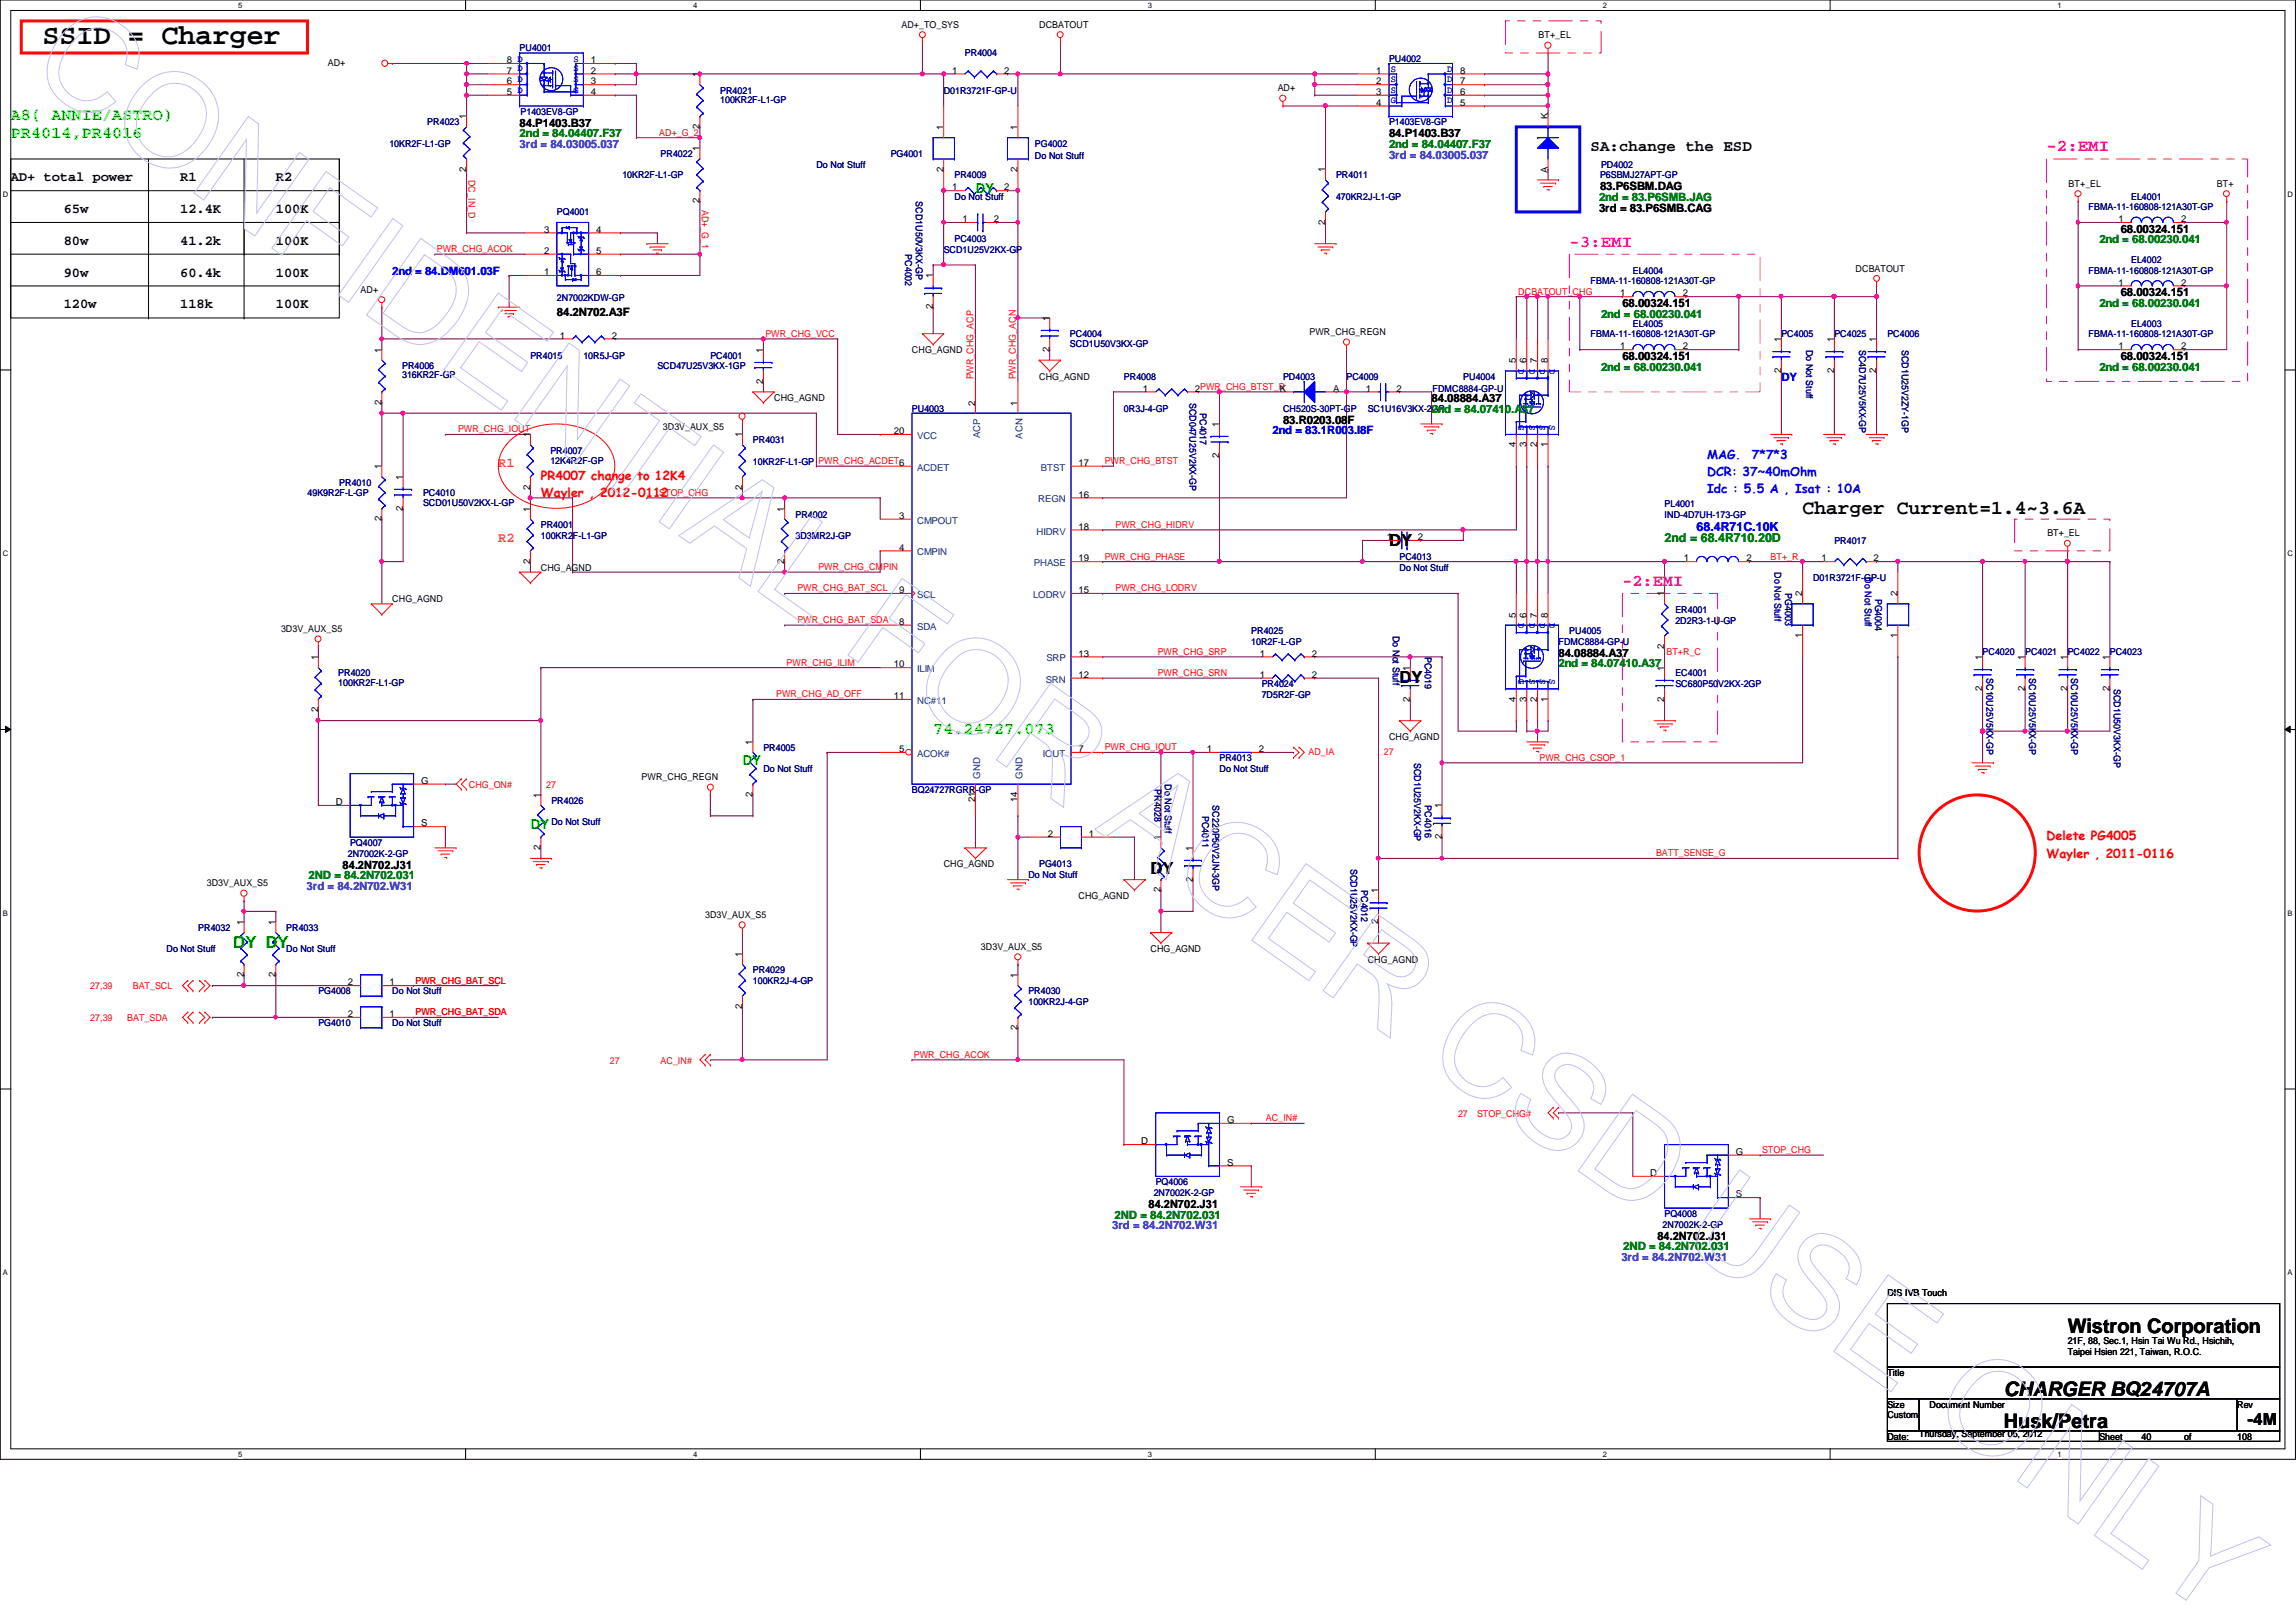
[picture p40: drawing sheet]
<svg xmlns="http://www.w3.org/2000/svg" width="297mm" height="210mm" viewBox="0 0 297 210" stroke-linecap="round" stroke-linejoin="round" font-family="sans-serif">
<defs><g id="words">
<text font-size="3.7" x="5.5" y="5.8">SSID = Charger</text>
<g font-size="2.6">
<text x="233.2" y="66.5">Charger Current=1.4~3.6A</text>
<text x="267.5" y="172.5">Wistron Corporation</text>
<text x="259.2" y="184.8">Husk/Petra</text>
<text x="259.2" y="180.6">CHARGER BQ24707A</text>
</g>
<g font-size="2.2" fill="#0f0">
<text x="1.4" y="15.5">A8( ANNIE/ASTRO)</text>
<text x="1.4" y="17.9">PR4014,PR4016</text>
<text x="120.7" y="95">74.24727.073</text>
<text x="30.2" y="122.7">DY DY</text>
</g>
<g font-size="2.2" fill="#ff0080">
<text x="264.7" y="19.6">-2:EMI</text>
<text x="209.9" y="75.8">-2:EMI</text>
</g>
<text font-size="2.2" fill="#f0f" x="203" y="31.9">-3:EMI</text>
<g font-size="2.2">
<text x="179.7" y="70.6">DY</text>
<text x="181.1" y="88.4">DY</text>
<text x="148.8" y="113.1">DY</text>
<text x="290.8" y="184.4">-4M</text>
</g>
<text font-size="2" x="205.8" y="19.5">SA:change the ESD</text>
<g font-size="1.8">
<text x="1.4" y="23.5">AD+ total power</text>
<text x="23.3" y="23.5">R1</text>
<text x="35.7" y="23.5">R2</text>
<text x="8.3" y="27.6">65w</text>
<text x="23.3" y="27.6">12.4K</text>
<text x="35.7" y="27.6">100K</text>
<text x="8.3" y="35.8">90w</text>
<text x="8.3" y="31.7">80w</text>
<text x="23.3" y="35.8">60.4k</text>
<text x="23.3" y="31.7">41.2k</text>
<text x="35.7" y="35.8">100K</text>
<text x="35.7" y="31.7">100K</text>
<text x="8.3" y="39.9">120w</text>
<text x="23.3" y="39.9">118k</text>
<text x="35.7" y="39.9">100K</text>
</g>
<g font-size="1.8" fill="#0f0">
<text x="126.2" y="24.9">DY</text>
<text x="96.1" y="99">DY</text>
<text x="68.6" y="107.2">DY</text>
</g>
<g font-size="1.8" fill="#ff8000">
<text x="64.5" y="60.5">R1</text>
<text x="64.5" y="70.1">R2</text>
</g>
<g font-size="1.6" fill="#00f">
<text x="220.8" y="59.4">MAG.</text>
<text x="226.6" y="59.4">7*7*3</text>
<text x="220.8" y="61.6">DCR: 37~40mOhm</text>
<text x="220.8" y="63.8">Idc : 5.5 A , Isat : 10A</text>
<text x="219.5" y="68.7">68.4R71C.10K</text>
</g>
<g font-size="1.6" fill="#f00">
<text x="70" y="62.1">PR4007 change to 12K4</text>
<text x="70" y="64.3">Wayler , 2012-0112</text>
<text x="264.7" y="108.8">Delete PG4005</text>
<text x="264.7" y="111">Wayler , 2011-0116</text>
</g>
<text font-size="1.6" fill="#008000" x="215.3" y="70.1">2nd = 68.4R710.20D</text>
<g font-size="1.5">
<text x="67.2" y="16.4">84.P1403.B37</text>
<text x="179.7" y="17.8">84.P1403.B37</text>
<text x="206.9" y="27.4">3rd = 83.P6SMB.CAG</text>
<text x="207" y="24.6">83.P6SBM.DAG</text>
<text x="274.4" y="30.1">68.00324.151</text>
<text x="72" y="40.9">84.2N702.A3F</text>
<text x="209.9" y="39.8">68.00324.151</text>
<text x="274.4" y="38.4">68.00324.151</text>
<text x="209.9" y="46.6">68.00324.151</text>
<text x="274.4" y="46.6">68.00324.151</text>
<text x="185.2" y="52.1">84.08884.A37</text>
<text x="166" y="54.8">83.R0203.08F</text>
<text x="201.6" y="85">84.08884.A37</text>
<text x="44.3" y="112.4">84.2N702.J31</text>
<text x="148.6" y="156.3">84.2N702.J31</text>
<text x="214.4" y="160.4">84.2N702.J31</text>
</g>
<g font-size="1.5" fill="#008000">
<text x="67.2" y="17.8">2nd = 84.04407.F37</text>
<text x="179.7" y="19.2">2nd = 84.04407.F37</text>
<text x="206.9" y="26">2nd = 83.P6SMB.JAG</text>
<text x="271.6" y="31.5">2nd = 68.00230.041</text>
<text x="207.1" y="41.1">2nd = 68.00230.041</text>
<text x="271.6" y="39.8">2nd = 68.00230.041</text>
<text x="207.1" y="48">2nd = 68.00230.041</text>
<text x="271.6" y="48">2nd = 68.00230.041</text>
<text x="185.2" y="53.5">2nd = 84.07410.A37</text>
<text x="201.6" y="86.4">2nd = 84.07410.A37</text>
<text x="39.9" y="113.8">2ND = 84.2N702.031</text>
<text x="144.2" y="157.7">2ND = 84.2N702.031</text>
<text x="210" y="161.8">2ND = 84.2N702.031</text>
</g>
<g font-size="1.5" fill="#0080ff">
<text x="67.2" y="19.2">3rd = 84.03005.037</text>
<text x="179.7" y="20.5">3rd = 84.03005.037</text>
<text x="39.7" y="115.2">3rd = 84.2N702.W31</text>
<text x="143.9" y="159.1">3rd = 84.2N702.W31</text>
<text x="209.8" y="163.2">3rd = 84.2N702.W31</text>
</g>
<g font-size="1.5" fill="#00f">
<text x="50.8" y="35.6">2nd = 84.DM601.03F</text>
<text x="230.5" y="49.4">DY</text>
<text x="164.6" y="56.2">2nd = 83.1R003.I8F</text>
</g>
<g font-size="1.2">
<text x="116.6" y="3.6">AD+_TO_SYS</text>
<text x="134.4" y="3.6">DCBATOUT</text>
<text x="199" y="5">BT+_EL</text>
<text x="42.4" y="8.6">AD+</text>
<text x="65.6" y="10.9">6</text>
<text x="65.6" y="9.5">7 D</text>
<text x="65.6" y="8.2">8 D</text>
<text x="76.5" y="8.2">1</text>
<text x="76.5" y="9.5">2</text>
<text x="76.5" y="10.9">3</text>
<text x="90.5" y="10" transform="rotate(-90 90.5 10)">1</text>
<text x="123.2" y="9.5">1</text>
<text x="129.9" y="9.5">2</text>
<text x="165.3" y="11.8">AD+</text>
<text x="178.1" y="9.5">1</text>
<text x="178.1" y="10.9">2</text>
<text x="188.9" y="10.9">7</text>
<text x="188.9" y="9.5">8</text>
<text x="60.3" y="15.5" transform="rotate(-90 60.3 15.5)">1</text>
<text x="65.6" y="12.3">5 D</text>
<text x="76.5" y="12.3">4</text>
<text x="90.5" y="16.7" transform="rotate(-90 90.5 16.7)">2</text>
<text x="122" y="16.8" transform="rotate(-90 122 16.8)">1</text>
<text x="131.7" y="16.8" transform="rotate(-90 131.7 16.8)">1</text>
<text x="178.1" y="12.3">3</text>
<text x="178.1" y="13.7">4</text>
<text x="188.9" y="13.7">5</text>
<text x="188.9" y="12.3">6</text>
<text x="200.2" y="15.5" transform="rotate(-90 200.2 15.5)">K</text>
<text x="60.3" y="22.2" transform="rotate(-90 60.3 22.2)">2</text>
<text x="90.5" y="19.6" transform="rotate(-90 90.5 19.6)">1</text>
<text x="122" y="22.2" transform="rotate(-90 122 22.2)">2</text>
<text x="131.7" y="22.2" transform="rotate(-90 131.7 22.2)">2</text>
<text x="171.4" y="22.3" transform="rotate(-90 171.4 22.3)">1</text>
<text x="200.2" y="22.4" transform="rotate(-90 200.2 22.4)">A</text>
<text x="90.5" y="26.3" transform="rotate(-90 90.5 26.3)">2</text>
<text x="123.2" y="24.6">1</text>
<text x="124.5" y="28.7">1</text>
<text x="128.6" y="28.7">2</text>
<text x="129.9" y="24.6">2</text>
<text x="171.4" y="29.1" transform="rotate(-90 171.4 29.1)">2</text>
<text x="267.6" y="24.2">BT+_EL</text>
<text x="274.1" y="28.7">1</text>
<text x="282.2" y="28.7">2</text>
<text x="286.8" y="24.2">BT+</text>
<text x="70.4" y="35.6">1</text>
<text x="70.4" y="32.9">2</text>
<text x="70.4" y="30.1">3</text>
<text x="77.1" y="30.1">4</text>
<text x="77.1" y="32.9">5</text>
<text x="77.1" y="35.6">6</text>
<text x="240.1" y="35.1">DCBATOUT</text>
<text x="46.6" y="37.9">AD+</text>
<text x="120.7" y="40" transform="rotate(-90 120.7 40)">2</text>
<text x="120.7" y="36" transform="rotate(-90 120.7 36)">1</text>
<text x="135.8" y="41.5" transform="rotate(-90 135.8 41.5)">1</text>
<text x="209.6" y="38.4">1</text>
<text x="217.7" y="38.4">2</text>
<text x="274.1" y="37">1</text>
<text x="282.2" y="37">2</text>
<text x="49.4" y="45.6" transform="rotate(-90 49.4 45.6)">1</text>
<text x="72.4" y="43.8">1</text>
<text x="79.2" y="43.8">2</text>
<text x="98.7" y="45.6" transform="rotate(-90 98.7 45.6)">1</text>
<text x="118" y="45.7">CHG_AGND</text>
<text x="135.8" y="45.5" transform="rotate(-90 135.8 45.5)">2</text>
<text x="169.4" y="43.4">PWR_CHG_REGN</text>
<text x="196.1" y="47" transform="rotate(-90 196.1 47)">5</text>
<text x="197.5" y="47" transform="rotate(-90 197.5 47)">6</text>
<text x="198.9" y="47" transform="rotate(-90 198.9 47)">7</text>
<text x="200.2" y="47" transform="rotate(-90 200.2 47)">8</text>
<text x="209.6" y="45.2">1</text>
<text x="217.7" y="45.2">2</text>
<text x="230.4" y="44.3" transform="rotate(-90 230.4 44.3)">1</text>
<text x="237.3" y="44.3" transform="rotate(-90 237.3 44.3)">1</text>
<text x="242.7" y="44.3" transform="rotate(-90 242.7 44.3)">1</text>
<text x="274.1" y="45.2">1</text>
<text x="282.2" y="45.2">2</text>
<text x="49.4" y="52.4" transform="rotate(-90 49.4 52.4)">2</text>
<text x="98.7" y="49.7" transform="rotate(-90 98.7 49.7)">2</text>
<text x="100.2" y="51.9">CHG_AGND</text>
<text x="126.2" y="52.5" transform="rotate(-90 126.2 52.5)">2</text>
<text x="131.7" y="52.5" transform="rotate(-90 131.7 52.5)">1</text>
<text x="134.4" y="49.1">CHG_AGND</text>
<text x="147.9" y="50.7">1</text>
<text x="154.6" y="50.7">2PWR_CHG_BTST_R</text>
<text x="165.6" y="50.7">K</text>
<text x="172.5" y="50.7">A</text>
<text x="176.7" y="50.7">1</text>
<text x="180.7" y="50.7">2</text>
<text x="230.4" y="48.3" transform="rotate(-90 230.4 48.3)">2</text>
<text x="237.3" y="48.3" transform="rotate(-90 237.3 48.3)">2</text>
<text x="242.7" y="48.3" transform="rotate(-90 242.7 48.3)">2</text>
<text x="68.6" y="56.6" transform="rotate(-90 68.6 56.6)">1</text>
<text x="85.8" y="55.7">3D3V_AUX_S5</text>
<text x="96" y="56.6" transform="rotate(-90 96 56.6)">1</text>
<text x="115.7" y="56.2">20</text>
<text x="157.7" y="59.2" transform="rotate(-90 157.7 59.2)">2</text>
<text x="157.7" y="55.2" transform="rotate(-90 157.7 55.2)">1</text>
<text x="196.1" y="57.9" transform="rotate(-90 196.1 57.9)">4</text>
<text x="197.5" y="57.9" transform="rotate(-90 197.5 57.9)">3</text>
<text x="198.9" y="57.9" transform="rotate(-90 198.9 57.9)">2</text>
<text x="200.2" y="57.9" transform="rotate(-90 200.2 57.9)">1</text>
<text x="49.4" y="60.7" transform="rotate(-90 49.4 60.7)">1</text>
<text x="52.1" y="62.1" transform="rotate(-90 52.1 62.1)">1</text>
<text x="68.6" y="63.4" transform="rotate(-90 68.6 63.4)">2</text>
<text x="96" y="63.4" transform="rotate(-90 96 63.4)">2</text>
<text x="139.5" y="60.3">17</text>
<text x="139.5" y="64.4">16</text>
<text x="49.4" y="67.5" transform="rotate(-90 49.4 67.5)">2</text>
<text x="52.1" y="66.1" transform="rotate(-90 52.1 66.1)">2</text>
<text x="68.6" y="66.2" transform="rotate(-90 68.6 66.2)">1</text>
<text x="101.5" y="66.2" transform="rotate(-90 101.5 66.2)">1</text>
<text x="116.3" y="71.2">4</text>
<text x="116.3" y="67.1">3</text>
<text x="139.5" y="68.5">18</text>
<text x="179.4" y="69.9">1</text>
<text x="183.4" y="69.9">2</text>
<text x="264.9" y="69.4">BT+_EL</text>
<text x="50.8" y="77.9">CHG_AGND</text>
<text x="68.6" y="72.9" transform="rotate(-90 68.6 72.9)">2</text>
<text x="70" y="73.8">CHG_AGND</text>
<text x="101.5" y="72.9" transform="rotate(-90 101.5 72.9)">2</text>
<text x="116.3" y="76.8">9</text>
<text x="139.5" y="72.6">19</text>
<text x="139.5" y="76.8">15</text>
<text x="215.3" y="77.2" transform="rotate(-90 215.3 77.2)">1</text>
<text x="217.8" y="72.6">1</text>
<text x="225.9" y="72.6">2</text>
<text x="233.2" y="77.2" transform="rotate(-90 233.2 77.2)">2</text>
<text x="235.7" y="72.6">1</text>
<text x="242.4" y="72.6">2</text>
<text x="245.5" y="77.2" transform="rotate(-90 245.5 77.2)">2</text>
<text x="36.4" y="81.8">3D3V_AUX_S5</text>
<text x="116.3" y="80.9">8</text>
<text x="196.1" y="79.9" transform="rotate(-90 196.1 79.9)">5</text>
<text x="197.5" y="79.9" transform="rotate(-90 197.5 79.9)">6</text>
<text x="198.9" y="79.9" transform="rotate(-90 198.9 79.9)">7</text>
<text x="200.2" y="79.9" transform="rotate(-90 200.2 79.9)">8</text>
<text x="215.3" y="83.9" transform="rotate(-90 215.3 83.9)">2</text>
<text x="233.2" y="82.5" transform="rotate(-90 233.2 82.5)">1</text>
<text x="245.5" y="82.5" transform="rotate(-90 245.5 82.5)">1</text>
<text x="41.1" y="85.4" transform="rotate(-90 41.1 85.4)">1</text>
<text x="115.7" y="86.4">10</text>
<text x="139.5" y="87.7">12</text>
<text x="139.5" y="85">13</text>
<text x="163" y="87.7">1</text>
<text x="163" y="85">1</text>
<text x="169.7" y="87.7">2</text>
<text x="169.7" y="85">2</text>
<text x="182.4" y="86.8" transform="rotate(-90 182.4 86.8)">1</text>
<text x="215.3" y="86.8" transform="rotate(-90 215.3 86.8)">1</text>
<text x="256.5" y="89.4" transform="rotate(-90 256.5 89.4)">2</text>
<text x="256.5" y="85.4" transform="rotate(-90 256.5 85.4)">1</text>
<text x="262" y="89.4" transform="rotate(-90 262 89.4)">2</text>
<text x="262" y="85.4" transform="rotate(-90 262 85.4)">1</text>
<text x="267.5" y="89.4" transform="rotate(-90 267.5 89.4)">2</text>
<text x="267.5" y="85.4" transform="rotate(-90 267.5 85.4)">1</text>
<text x="272.9" y="89.4" transform="rotate(-90 272.9 89.4)">2</text>
<text x="272.9" y="85.4" transform="rotate(-90 272.9 85.4)">1</text>
<text x="41.1" y="92.2" transform="rotate(-90 41.1 92.2)">2</text>
<text x="115.7" y="90.5">11</text>
<text x="179.7" y="95.8">CHG_AGND</text>
<text x="182.4" y="90.8" transform="rotate(-90 182.4 90.8)">2</text>
<text x="196.1" y="90.8" transform="rotate(-90 196.1 90.8)">4</text>
<text x="197.5" y="90.8" transform="rotate(-90 197.5 90.8)">3</text>
<text x="198.9" y="90.8" transform="rotate(-90 198.9 90.8)">2</text>
<text x="200.2" y="90.8" transform="rotate(-90 200.2 90.8)">1</text>
<text x="215.3" y="90.8" transform="rotate(-90 215.3 90.8)">2</text>
<text x="54.5" y="101.4">G</text>
<text x="83" y="101">PWR_CHG_REGN</text>
<text x="97.4" y="96.4" transform="rotate(-90 97.4 96.4)">1</text>
<text x="116.3" y="97.3">5</text>
<text x="139.5" y="97.3">7</text>
<text x="156.1" y="97.3">1</text>
<text x="162.9" y="97.3">2</text>
<text x="43.4" y="104.2">D</text>
<text x="54.5" y="106.9">S</text>
<text x="69.9" y="103.3" transform="rotate(-90 69.9 103.3)">1</text>
<text x="97.4" y="103.1" transform="rotate(-90 97.4 103.1)">2</text>
<text x="126.2" y="103.8" transform="rotate(-90 126.2 103.8)">21</text>
<text x="131.7" y="103.8" transform="rotate(-90 131.7 103.8)">14</text>
<text x="186.5" y="104.6" transform="rotate(-90 186.5 104.6)">1</text>
<text x="69.9" y="110" transform="rotate(-90 69.9 110)">2</text>
<text x="122.1" y="112.2">CHG_AGND</text>
<text x="135.5" y="108.3">2</text>
<text x="140.9" y="108.3">1</text>
<text x="150.2" y="108.8" transform="rotate(-90 150.2 108.8)">1</text>
<text x="154.3" y="110.1" transform="rotate(-90 154.3 110.1)">1</text>
<text x="186.5" y="108.6" transform="rotate(-90 186.5 108.6)">2</text>
<text x="26.8" y="114.7">3D3V_AUX_S5</text>
<text x="31.5" y="119.7" transform="rotate(-90 31.5 119.7)">1</text>
<text x="35.6" y="119.7" transform="rotate(-90 35.6 119.7)">1</text>
<text x="91.2" y="118.8">3D3V_AUX_S5</text>
<text x="139.5" y="116.3">CHG_AGND</text>
<text x="150.2" y="115.5" transform="rotate(-90 150.2 115.5)">2</text>
<text x="154.3" y="114.1" transform="rotate(-90 154.3 114.1)">2</text>
<text x="178.3" y="119.6" transform="rotate(-90 178.3 119.6)">2</text>
<text x="178.3" y="115.6" transform="rotate(-90 178.3 115.6)">1</text>
<text x="96" y="123.8" transform="rotate(-90 96 123.8)">1</text>
<text x="126.9" y="122.9">3D3V_AUX_S5</text>
<text x="148.8" y="123.2">CHG_AGND</text>
<text x="177" y="124.6">CHG_AGND</text>
<text x="31.5" y="126.4" transform="rotate(-90 31.5 126.4)">2</text>
<text x="35.6" y="126.4" transform="rotate(-90 35.6 126.4)">2</text>
<text x="45" y="131.6">2</text>
<text x="45" y="127.5">2</text>
<text x="50.4" y="131.6">1</text>
<text x="50.4" y="127.5">1</text>
<text x="96" y="130.6" transform="rotate(-90 96 130.6)">2</text>
<text x="131.7" y="126.6" transform="rotate(-90 131.7 126.6)">1</text>
<text x="131.7" y="133.3" transform="rotate(-90 131.7 133.3)">2</text>
<text x="147.7" y="148.1">D</text>
<text x="158.7" y="145.3">G</text>
<text x="224.6" y="149.4">G</text>
<text x="158.7" y="150.8">S</text>
<text x="213.5" y="152.2">D</text>
<text x="224.6" y="154.9">S</text>
<text x="244.2" y="167.8">DIS IVB Touch</text>
<text x="267.5" y="173.9">21F, 88, Sec.1, Hsin Tai Wu Rd., Hsichih,</text>
<text x="244.2" y="178.1">Title</text>
<text x="267.5" y="175.4">Taipei Hsien 221, Taiwan, R.O.C.</text>
<text x="244.2" y="182.2">Size</text>
<text x="244.2" y="183.6">Custom</text>
<text x="249.6" y="182.2">Document Number</text>
<text x="289.4" y="182.2">Rev</text>
<text x="244.2" y="186.3">Date:</text>
<text x="248.3" y="186">Thursday, September 06, 2012</text>
<text x="271.6" y="186.3">Sheet</text>
<text x="277.1" y="186.3">40</text>
<text x="282.6" y="186.3">of</text>
<text x="289.4" y="186.3">108</text>
</g>
<g font-size="1.2" fill="#00f">
<text x="67" y="10.6">D</text>
<text x="67" y="12">D</text>
<text x="67" y="9.2">D</text>
<text x="67" y="8">D</text>
<text x="74.2" y="8">S</text>
<text x="74.2" y="9.2">S</text>
<text x="74.2" y="10.6">S</text>
<text x="74.2" y="12">G</text>
<text x="180" y="9.4">S</text>
<text x="180" y="10.6">S</text>
<text x="180" y="12">S</text>
<text x="187.2" y="12">D</text>
<text x="187.2" y="10.6">D</text>
<text x="187.2" y="9.4">D</text>
<text x="180" y="13.3">G</text>
<text x="187.2" y="13.3">D</text>
<text x="196.5" y="47.7" transform="rotate(90 196.5 47.7)">D</text>
<text x="197.9" y="47.7" transform="rotate(90 197.9 47.7)">D</text>
<text x="199.2" y="47.7" transform="rotate(90 199.2 47.7)">D</text>
<text x="200.4" y="47.7" transform="rotate(90 200.4 47.7)">D</text>
<text x="196.5" y="55" transform="rotate(90 196.5 55)">G</text>
<text x="197.9" y="55" transform="rotate(90 197.9 55)">S</text>
<text x="199.2" y="55" transform="rotate(90 199.2 55)">S</text>
<text x="200.4" y="55" transform="rotate(90 200.4 55)">S</text>
<text x="196.5" y="80.6" transform="rotate(90 196.5 80.6)">D</text>
<text x="197.9" y="80.6" transform="rotate(90 197.9 80.6)">D</text>
<text x="199.2" y="80.6" transform="rotate(90 199.2 80.6)">D</text>
<text x="200.4" y="80.6" transform="rotate(90 200.4 80.6)">D</text>
<text x="196.5" y="87.9" transform="rotate(90 196.5 87.9)">G</text>
<text x="197.9" y="87.9" transform="rotate(90 197.9 87.9)">S</text>
<text x="199.2" y="87.9" transform="rotate(90 199.2 87.9)">S</text>
<text x="200.4" y="87.9" transform="rotate(90 200.4 87.9)">S</text>
</g>
<g font-size="1.2" fill="#000080">
<text x="67.2" y="6.6">PU4001</text>
<text x="124.8" y="7.3">PR4004</text>
<text x="179.7" y="8">PU4002</text>
<text x="55.3" y="16.2">PR4023</text>
<text x="67.3" y="14.9">P1403EV8-GP</text>
<text x="93.2" y="12.1">PR4021</text>
<text x="93.2" y="13.3">100KR2F-L1-GP</text>
<text x="122.1" y="12.1">D01R3721F-GP-U</text>
<text x="179.7" y="16.2">P1403EV8-GP</text>
<text x="50.4" y="19">10KR2F-L1-GP</text>
<text x="80.5" y="23.1">10KR2F-L1-GP</text>
<text x="85.5" y="20.3">PR4022</text>
<text x="105.6" y="21.7">Do Not Stuff</text>
<text x="115.2" y="20.3">PG4001</text>
<text x="123.5" y="23.1">PR4009</text>
<text x="133.9" y="19">PG4002</text>
<text x="133.9" y="20.6">Do Not Stuff</text>
<text x="172.8" y="23.1">PR4011</text>
<text x="207" y="23.1">P6SBMJ27APT-GP</text>
<text x="207.1" y="21.7">PD4002</text>
<text x="72" y="27.9">PQ4001</text>
<text x="118.5" y="26" transform="rotate(90 118.5 26)">SCD1U50V3KX-GP</text>
<text x="123.5" y="25.8">Do Not Stuff</text>
<text x="172.8" y="25.8">470KR2J-L1-GP</text>
<text x="270.2" y="27.2">FBMA-11-160808-121A30T-GP</text>
<text x="275.7" y="25.8">EL4001</text>
<text x="117.1" y="32.9" transform="rotate(90 117.1 32.9)">PC4002</text>
<text x="122.1" y="32.7">SCD1U25V2KX-GP</text>
<text x="123.5" y="31.3">PC4003</text>
<text x="211.2" y="35.4">EL4004</text>
<text x="270.2" y="35.4">FBMA-11-160808-121A30T-GP</text>
<text x="275.7" y="34">EL4002</text>
<text x="72" y="39">2N7002KDW-GP</text>
<text x="205.8" y="36.8">FBMA-11-160808-121A30T-GP</text>
<text x="52" y="47.8">PR4006</text>
<text x="68.6" y="46.4">PR4015</text>
<text x="75.5" y="46.4">10R5J-GP</text>
<text x="85" y="47.8">SCD47U25V3KX-1GP</text>
<text x="91.9" y="46.4">PC4001</text>
<text x="138.4" y="43.6">PC4004</text>
<text x="138.4" y="44.9">SCD1U50V3KX-GP</text>
<text x="205.8" y="43.6">FBMA-11-160808-121A30T-GP</text>
<text x="211.2" y="42.3">EL4005</text>
<text x="230.5" y="43.6">PC4005</text>
<text x="233.7" y="45.3" transform="rotate(90 233.7 45.3)">Do Not Stuff</text>
<text x="237.3" y="43.6">PC4025</text>
<text x="240.5" y="45.3" transform="rotate(90 240.5 45.3)">SC4D7U25V5KX-GP</text>
<text x="244.2" y="43.6">PC4006</text>
<text x="246" y="45.3" transform="rotate(90 246 45.3)">SCD1U25V2ZY-1GP</text>
<text x="270.2" y="43.6">FBMA-11-160808-121A30T-GP</text>
<text x="275.7" y="42.3">EL4003</text>
<text x="52" y="49">316KR2F-GP</text>
<text x="118" y="53.3">PU4003</text>
<text x="145.4" y="49.1">PR4008</text>
<text x="145.4" y="53.3">0R3J-4-GP</text>
<text x="153.9" y="52.1" transform="rotate(90 153.9 52.1)">SCD047U25V2KX-GP</text>
<text x="155.2" y="53.5" transform="rotate(90 155.2 53.5)">PC4017</text>
<text x="166" y="49.1">PD4003</text>
<text x="166" y="53.3">CH520S-30PT-GP</text>
<text x="174.2" y="49.1">PC4009</text>
<text x="177" y="53.3">SC1U16V3KX-2GP</text>
<text x="185.3" y="50.8">FDMC8884-GP-U</text>
<text x="189.3" y="49.1">PU4004</text>
<text x="71.2" y="58.7">PR4007</text>
<text x="71.2" y="60">12K4R2F-GP</text>
<text x="97.4" y="57.4">PR4031</text>
<text x="39.8" y="64.2">49K9R2F-L-GP</text>
<text x="43.9" y="62.9">PR4010</text>
<text x="54.7" y="64.2">PC4010</text>
<text x="54.7" y="65.4">SCD01U50V2KX-L-GP</text>
<text x="97.4" y="60.1">10KR2F-L1-GP</text>
<text x="215.3" y="65.6">PL4001</text>
<text x="70" y="68.3">PR4001</text>
<text x="70" y="69.7">100KR2F-L1-GP</text>
<text x="102.9" y="67">PR4002</text>
<text x="102.9" y="69.7">3D3MR2J-GP</text>
<text x="215.3" y="67">IND-4D7UH-173-GP</text>
<text x="237.3" y="70.4">PR4017</text>
<text x="181.1" y="72.4">PC4013</text>
<text x="181.1" y="73.8">Do Not Stuff</text>
<text x="231" y="76.8" transform="rotate(90 231 76.8)">PG4003</text>
<text x="234.6" y="75.2">D01R3721F-GP-U</text>
<text x="242.6" y="77.5" transform="rotate(90 242.6 77.5)">PG4004</text>
<text x="161.9" y="82">PR4025</text>
<text x="161.9" y="83.4">10R2F-L-GP</text>
<text x="180.2" y="82.3" transform="rotate(90 180.2 82.3)">Do Not Stuff</text>
<text x="201.6" y="83.4">FDMC8884-GP-U</text>
<text x="203" y="82">PU4005</text>
<text x="216.7" y="79.3">ER4001</text>
<text x="216.7" y="80.7">2D2R3-1-U-GP</text>
<text x="43.8" y="87.5">PR4020</text>
<text x="43.8" y="88.8">100KR2F-L1-GP</text>
<text x="163.2" y="88.9">PR4024</text>
<text x="184.3" y="85" transform="rotate(90 184.3 85)">PC4019</text>
<text x="216.7" y="87.5">EC4001</text>
<text x="216.7" y="88.9">SC680P50V2KX-2GP</text>
<text x="256.5" y="84.8">PC4020</text>
<text x="257" y="87.8" transform="rotate(90 257 87.8)">SC10U25V5KX-GP</text>
<text x="262" y="84.8">PC4021</text>
<text x="262.5" y="87.8" transform="rotate(90 262.5 87.8)">SC10U25V5KX-GP</text>
<text x="267.5" y="84.8">PC4022</text>
<text x="268" y="87.8" transform="rotate(90 268 87.8)">SC10U25V5KX-GP</text>
<text x="273" y="84.8">PC4023</text>
<text x="273.5" y="89.2" transform="rotate(90 273.5 89.2)">SCD1U50V3KX-GP</text>
<text x="163.2" y="90.3">7D5R2F-GP</text>
<text x="98.8" y="97.2">PR4005</text>
<text x="98.8" y="99.9">Do Not Stuff</text>
<text x="150.7" y="101.5" transform="rotate(90 150.7 101.5)">Do Not Stuff</text>
<text x="157.8" y="98.5">PR4013</text>
<text x="157.8" y="99.9">Do Not Stuff</text>
<text x="183" y="98.7" transform="rotate(90 183 98.7)">SCD1U25V2KX-GP</text>
<text x="71.3" y="104">PR4026</text>
<text x="71.3" y="106.7">Do Not Stuff</text>
<text x="118" y="102.6">BQ24727RGRR-GP</text>
<text x="149.3" y="102.2" transform="rotate(90 149.3 102.2)">PR4028</text>
<text x="155.5" y="105.6" transform="rotate(90 155.5 105.6)">PC4011</text>
<text x="156.9" y="104.2" transform="rotate(90 156.9 104.2)">SC220P50V2JN-3GP</text>
<text x="184.3" y="104.2" transform="rotate(90 184.3 104.2)">PC4016</text>
<text x="45" y="110.9">2N7002K-2-GP</text>
<text x="45.3" y="109.5">PQ4007</text>
<text x="134.4" y="112.2">PG4013</text>
<text x="174.7" y="112.4" transform="rotate(90 174.7 112.4)">SCD1U25V2KX-GP</text>
<text x="176.1" y="115.2" transform="rotate(90 176.1 115.2)">PC4012</text>
<text x="21.5" y="123.2">Do Not Stuff</text>
<text x="25.7" y="120.4">PR4032</text>
<text x="37" y="120.4">PR4033</text>
<text x="37" y="123.2">Do Not Stuff</text>
<text x="97.4" y="125.9">PR4029</text>
<text x="41.2" y="128.7">PG4008</text>
<text x="97.4" y="127.3">100KR2J-4-GP</text>
<text x="133.1" y="128.7">PR4030</text>
<text x="133.1" y="130">100KR2J-4-GP</text>
<text x="41.2" y="132.8">PG4010</text>
<text x="50.8" y="132.8">Do Not Stuff</text>
<text x="149.3" y="154.7">2N7002K-2-GP</text>
<text x="149.5" y="153.4">PQ4006</text>
<text x="215.1" y="158.9">2N7002K-2-GP</text>
<text x="215.3" y="157.5">PQ4008</text>
</g>
<g font-size="1.2" fill="#f00">
<text x="85.3" y="17.6">AD+_G_2</text>
<text x="60.6" y="23.3" transform="rotate(90 60.6 23.3)">DC_IN_D</text>
<text x="90.8" y="27.1" transform="rotate(90 90.8 27.1)">AD+_G_1</text>
<text x="56.5" y="32.6">PWR_CHG_ACOK</text>
<text x="196.4" y="38.1">DCBATOUT_CHG</text>
<text x="99" y="43.6">PWR_CHG_VCC</text>
<text x="125.9" y="49.1" transform="rotate(-90 125.9 49.1)">PWR_CHG_ACP</text>
<text x="131.4" y="49.1" transform="rotate(-90 131.4 49.1)">PWR_CHG_ACN</text>
<text x="59.3" y="56">PWR_CHG_IOUT</text>
<text x="85.3" y="64.2">STOP_CHG</text>
<text x="105.9" y="60.1">PWR_CHG_ACDET6</text>
<text x="142.9" y="60.1">PWR_CHG_BTST</text>
<text x="144.3" y="68.3">PWR_CHG_HIDRV</text>
<text x="103.2" y="76.5">PWR_CHG_BAT_SCL</text>
<text x="105.9" y="73.8">PWR_CHG_CMPIN</text>
<text x="142.9" y="72.4">PWR_CHG_PHASE</text>
<text x="144.3" y="76.5">PWR_CHG_LODRV</text>
<text x="229.1" y="72.4">BT+_R</text>
<text x="103.2" y="80.6">PWR_CHG_BAT_SDA</text>
<text x="101.8" y="86.1">PWR_CHG_ILIM</text>
<text x="149.8" y="84.8">PWR_CHG_SRP</text>
<text x="149.8" y="87.5">PWR_CHG_SRN</text>
<text x="215.6" y="84.8">BT+R_C</text>
<text x="100.4" y="90.3">PWR_CHG_AD_OFF</text>
<text x="60.7" y="101.9">CHG_ON#</text>
<text x="70.7" y="101.9">27</text>
<text x="142.9" y="97.1">PWR_CHG_IOUT</text>
<text x="169.3" y="97.7">AD_IA</text>
<text x="179" y="97.7">27</text>
<text x="199.2" y="98.5">PWR_CHG_CSOP_1</text>
<text x="214.2" y="110.8">BATT_SENSE_G</text>
<text x="11.7" y="128">27,39</text>
<text x="17.2" y="128">BAT_SCL</text>
<text x="53.8" y="127.3">PWR_CHG_BAT_SCL</text>
<text x="53.8" y="131.4">PWR_CHG_BAT_SDA</text>
<text x="11.7" y="132.1">27,39</text>
<text x="16.5" y="132.1">BAT_SDA</text>
<text x="78.9" y="137.8">27</text>
<text x="85.5" y="137.8">AC_IN#</text>
<text x="118.2" y="136.9">PWR_CHG_ACOK</text>
<text x="163.8" y="145.1">AC_IN#</text>
<text x="188.6" y="144.6">27</text>
<text x="191.1" y="144.6">STOP_CHG#</text>
<text x="228" y="149.2">STOP_CHG</text>
</g>
<g font-size="1.2" fill="#004080">
<text x="118.7" y="56.8">VCC</text>
<text x="126.8" y="56.7" transform="rotate(-90 126.8 56.7)">ACP</text>
<text x="132.3" y="56.8" transform="rotate(-90 132.3 56.8)">ACN</text>
<text x="118.7" y="60.9">ACDET</text>
<text x="134.3" y="65">REGN</text>
<text x="134.7" y="60.9">BTST</text>
<text x="118.7" y="71.9">CMPIN</text>
<text x="118.7" y="67.8">CMPOUT</text>
<text x="134.1" y="69.2">HIDRV</text>
<text x="118.7" y="77.4">SCL</text>
<text x="133.6" y="77.4">LODRV</text>
<text x="133.8" y="73.3">PHASE</text>
<text x="118.7" y="81.5">SDA</text>
<text x="118.7" y="87">ILIM</text>
<text x="135.3" y="88.3">SRN</text>
<text x="135.4" y="85.6">SRP</text>
<text x="118.7" y="91.1">NC#11</text>
<text x="118.7" y="98">ACOK#</text>
<text x="126.8" y="100.8" transform="rotate(-90 126.8 100.8)">GND</text>
<text x="132.3" y="100.8" transform="rotate(-90 132.3 100.8)">GND</text>
<text x="134.9" y="98">IOUT</text>
</g>
<g font-size="1.2" fill="#0000a0">
<text x="229.6" y="74" transform="rotate(90 229.6 74)">Do Not Stuff</text>
<text x="241.3" y="74.7" transform="rotate(90 241.3 74.7)">Do Not Stuff</text>
<text x="133.1" y="113.6">Do Not Stuff</text>
<text x="50.8" y="128.7">Do Not Stuff</text>
</g>
<g font-size="1">
<text x="30.8" y="1">5</text>
<text x="89.7" y="1">4</text>
<text x="148.5" y="1">3</text>
<text x="207.3" y="1">2</text>
<text x="266.2" y="1">1</text>
<text x=".4" y="25.5">D</text>
<text x="295.9" y="25.5">D</text>
<text x=".4" y="72">C</text>
<text x="295.9" y="72">C</text>
<text x=".4" y="118.5">B</text>
<text x="295.9" y="118.5">B</text>
<text x=".4" y="165.1">A</text>
<text x="295.9" y="165.1">A</text>
<text x="30.8" y="188.5">5</text>
<text x="89.7" y="188.5">4</text>
<text x="148.5" y="188.5">3</text>
<text x="207.3" y="188.5">2</text>
<text x="266.2" y="188.5">1</text>
</g>
</g></defs>
<path d="M0 0h297v188.8h-297zM1.4 1.4h294.2v186.1h-294.2z" fill="none" stroke="#000" stroke-width=".13"/>
<g fill="#fff">
<path d="M30.8 .1h.6v1.1h-.6z"/>
<path d="M30.8 187.6h.6v1.1h-.6z"/>
</g>
<path d="M60.2 0v1.4M60.2 187.5v1.3" fill="none" stroke="#000" stroke-width=".13"/>
<g fill="#fff">
<path d="M89.7 .1h.5v1.1h-.5z"/>
<path d="M89.7 187.6h.5v1.1h-.5z"/>
</g>
<path d="M119.1 0v1.4M119.1 187.5v1.3" fill="none" stroke="#000" stroke-width=".13"/>
<g fill="#fff">
<path d="M148.5 .1h.6v1.1h-.6z"/>
<path d="M148.5 187.6h.6v1.1h-.6z"/>
</g>
<path d="M177.9 0v1.4M177.9 187.5v1.3" fill="none" stroke="#000" stroke-width=".13"/>
<g fill="#fff">
<path d="M207.3 .1h.6v1.1h-.6z"/>
<path d="M207.3 187.6h.6v1.1h-.6z"/>
</g>
<path d="M236.8 0v1.4M236.8 187.5v1.3" fill="none" stroke="#000" stroke-width=".13"/>
<g fill="#fff">
<path d="M266.2 .1h.5v1.1h-.5z"/>
<path d="M266.2 187.6h.5v1.1h-.5z"/>
<path d="M.4 24.6h.7v1.1h-.7z"/>
<path d="M295.9 24.6h.8v1.1h-.8z"/>
<path d="M.4 71.1h.7v1.1h-.7z"/>
<path d="M295.9 71.1h.8v1.1h-.8z"/>
</g>
<path d="M0 47.9h1.4M295.6 47.9h1.4" fill="none" stroke="#000" stroke-width=".13"/>
<g fill="#fff">
<path d="M.4 117.6h.6v1.1h-.6z"/>
<path d="M295.9 117.6h.7v1.1h-.7z"/>
</g>
<path d="M0 94.4h1.4M.7 94l.7 .4-.7 .4zM295.6 94.4l.7-.4v.8zM295.6 94.4h1.4" fill="none" stroke="#000" stroke-width=".13"/>
<path d="M.7 94l.7 .4-.7 .4zM295.6 94.4l.7-.4v.8z" fill="#000"/>
<g fill="#fff">
<path d="M.4 164.2h.6v1.1h-.6z"/>
<path d="M295.9 164.2h.7v1.1h-.7z"/>
</g>
<path d="M0 140.9h1.4M295.6 140.9h1.4" fill="none" stroke="#000" stroke-width=".13"/>
<path d="M198.9 60.3h.1M198.9 60.3v12.4M150.2 97.4h.1M150.2 97.4h4.1" fill="none" stroke="#800040" stroke-width=".13"/>
<circle cx="150.2" cy="97.3" r=".25" fill="#f0f"/>
<circle cx="150.2" cy="97.3" r=".25" fill="none" stroke="#f0f" stroke-width=".13"/>
<g fill="none" stroke="#800040" stroke-width=".13">
<path d="M49.4 39.8h.1M49.4 39.8v4.1M196.2 38.4h.1M196.2 38.4v5.5M101.5 76.8h.1M101.5 76.8h12.4M200.3 60.3h.1M200.3 60.3v12.4M233.2 72.7h.1M233.2 72.7v1.3M267.5 72.7h.1M267.5 72.7h5.5"/>
<path d="M101.5 80.9h.1M101.5 80.9h12.4"/>
</g>
<circle cx="267.5" cy="72.6" r=".26" fill="#f0f"/>
<circle cx="267.5" cy="72.6" r=".26" fill="none" stroke="#f0f" stroke-width=".13"/>
<path d="M98.8 49.4h.1M98.8 49.4v1.3M186.6 98.7h.1M186.6 98.7h46.6" fill="none" stroke="#800040" stroke-width=".13"/>
<path d="M186.4 98.5h.1l.2 .1v.3l-.2 .1-.1-.1z" fill-rule="evenodd" fill="#f0f"/>
<path d="M186.4 98.5h.1l.2 .1v.3l-.2 .1-.1-.1z" fill="none" stroke="#f0f" stroke-width=".13"/>
<g fill="none" stroke="#800040" stroke-width=".13">
<path d="M131.7 9.6h.1M131.7 9.6h5.5M49.4 52.1h.1M49.4 52.1v1.4M105.6 53.5h.1M105.6 53.5v6.8M186.6 98.7h.1M186.6 98.7v5.5M197.5 94.6h.1M197.5 94.6h1.4M198.9 94.6h.1M198.9 94.6v1.4"/>
<path d="M146.8 108.3h.1M146.8 108.3v5.5M178.3 111.1h.1M186.6 108.3h.1M186.6 108.3v2.8h-8.3M91.9 137.2h.1M91.9 137.2h4.2"/>
</g>
<circle cx="137.2" cy="9.6" r=".26" fill="#f0f"/>
<circle cx="137.2" cy="9.6" r=".26" fill="none" stroke="#f0f" stroke-width=".13"/>
<path d="M137.2 5.5h.1M137.2 5.5v4.1M126.2 34.3h.1M126.2 34.3v15.1M131.7 41.1h.1M131.7 41.1v8.3" fill="none" stroke="#800040" stroke-width=".13"/>
<path d="M131.5 40.9h.2l.2 .1-.1 .3-.1 .1-.2-.1z" fill-rule="evenodd" fill="#f0f"/>
<path d="M131.5 40.9h.2l.2 .1-.1 .3-.1 .1-.2-.1z" fill="none" stroke="#f0f" stroke-width=".13"/>
<path d="M49.4 53.5h.1M49.4 53.5h2.8M144.1 50.7h.1M144.1 50.7v9.6M233.2 85h.1M233.2 85v13.7" fill="none" stroke="#800040" stroke-width=".13"/>
<path d="M49.2 53.3l.2-.1 .2 .1-.1 .3-.1 .1-.2-.1z" fill-rule="evenodd" fill="#f0f"/>
<path d="M49.2 53.3l.2-.1 .2 .1-.1 .3-.1 .1-.2-.1z" fill="none" stroke="#f0f" stroke-width=".13"/>
<path d="M131.7 9.6h.1M131.7 9.6v4.1M52.2 53.5h.1M52.2 53.5v8.2" fill="none" stroke="#800040" stroke-width=".13"/>
<path d="M131.5 9.4l.2-.1 .2 .1-.1 .3-.1 .1-.2-.1z" fill-rule="evenodd" fill="#f0f"/>
<path d="M131.5 9.4l.2-.1 .2 .1-.1 .3-.1 .1-.2-.1z" fill="none" stroke="#f0f" stroke-width=".13"/>
<path d="M119.3 5.5h.1M119.3 5.5v4.1M49.4 72.7h.1M49.4 72.7v5.4M52.2 65.8h.1M52.2 65.8v6.9h-2.8M142.7 60.3h.1M142.7 60.3h1.4" fill="none" stroke="#800040" stroke-width=".13"/>
<path d="M49.2 72.5l.2-.1 .2 .1-.1 .3-.1 .1-.2-.1z" fill-rule="evenodd" fill="#f0f"/>
<path d="M49.2 72.5l.2-.1 .2 .1-.1 .3-.1 .1-.2-.1z" fill="none" stroke="#f0f" stroke-width=".13"/>
<path d="M130.3 9.6h.1M130.3 9.6h1.4M157.8 50.7h.1M157.8 50.7v4.2" fill="none" stroke="#800040" stroke-width=".13"/>
<circle cx="157.7" cy="50.7" r=".26" fill="#f0f"/>
<circle cx="157.7" cy="50.7" r=".26" fill="none" stroke="#f0f" stroke-width=".13"/>
<path d="M60.4 8.2h.1M60.4 8.2h2.7" fill="none" stroke="#800040" stroke-width=".13"/>
<circle cx="60.4" cy="8.2" r=".25" fill="#f0f"/>
<circle cx="60.4" cy="8.2" r=".25" fill="none" stroke="#f0f" stroke-width=".13"/>
<path d="M119.3 9.6h.1M119.3 9.6h2.8" fill="none" stroke="#800040" stroke-width=".13"/>
<circle cx="122.1" cy="9.6" r=".26" fill="#f0f"/>
<circle cx="122.1" cy="9.6" r=".26" fill="none" stroke="#f0f" stroke-width=".13"/>
<circle cx="119.3" cy="9.6" r=".26" fill="#f0f"/>
<circle cx="119.3" cy="9.6" r=".26" fill="none" stroke="#f0f" stroke-width=".13"/>
<path d="M198.9 38.4h.1M198.9 38.4h1.4M155 50.7h.1M155 50.7h2.8" fill="none" stroke="#800040" stroke-width=".13"/>
<circle cx="198.9" cy="38.4" r=".26" fill="#f0f"/>
<circle cx="198.9" cy="38.4" r=".26" fill="none" stroke="#f0f" stroke-width=".13"/>
<path d="M90.5 16.4h.1M90.5 16.4v1.4M80.3 35.6h.1M80.3 32.9h.1M80.3 32.9h10.2M90.5 32.9h.1M90.5 32.9v2.7h-10.2M157.8 59h.1M157.8 59v13.7" fill="none" stroke="#800040" stroke-width=".13"/>
<path d="M90.4 32.7l.1-.1 .2 .2v.3h-.2h-.1z" fill-rule="evenodd" fill="#f0f"/>
<path d="M90.4 32.7l.1-.1 .2 .2v.3h-.2h-.1z" fill="none" stroke="#f0f" stroke-width=".13"/>
<path d="M82.3 9.6h.1M82.3 9.6v1.4" fill="none" stroke="#800040" stroke-width=".13"/>
<circle cx="82.3" cy="9.6" r=".26" fill="#f0f"/>
<circle cx="82.3" cy="9.6" r=".26" fill="none" stroke="#f0f" stroke-width=".13"/>
<path d="M79.6 8.2h.1M79.6 8.2h2.7M122.1 9.6h.1M122.1 9.6v4.1M182.5 85h.1M182.5 85h4.1" fill="none" stroke="#800040" stroke-width=".13"/>
<circle cx="182.4" cy="85" r=".26" fill="#f0f"/>
<circle cx="182.4" cy="85" r=".26" fill="none" stroke="#f0f" stroke-width=".13"/>
<path d="M172.8 50.7h.1M172.8 50.7h1.4M174.2 50.7h.1M174.2 50.7v13.7M182.5 85h.1M182.5 85v1.4" fill="none" stroke="#800040" stroke-width=".13"/>
<circle cx="174.2" cy="50.7" r=".26" fill="#f0f"/>
<circle cx="174.2" cy="50.7" r=".26" fill="none" stroke="#f0f" stroke-width=".13"/>
<g fill="none" stroke="#800040" stroke-width=".13">
<path d="M60.4 11h.1M60.4 9.6h.1M60.4 9.6h2.7M60.4 11v1.3M79.6 11h.1M79.6 11h2.7M82.3 9.6h.1M82.3 9.6h8.2M122.1 9.6h.1M122.1 9.6h1.4M200.3 38.4h.1M200.3 38.4v5.5"/>
<path d="M142.7 64.4h.1M142.7 64.4h31.5"/>
</g>
<circle cx="60.4" cy="9.6" r=".26" fill="#f0f"/>
<circle cx="60.4" cy="9.6" r=".26" fill="none" stroke="#f0f" stroke-width=".13"/>
<path d="M60.4 12.3h.1M60.4 11h.1M60.4 12.3v2.8M60.4 11h2.7M49.4 67.2h.1M49.4 67.2v5.5" fill="none" stroke="#800040" stroke-width=".13"/>
<circle cx="60.4" cy="10.9" r=".26" fill="#f0f"/>
<circle cx="60.4" cy="10.9" r=".26" fill="none" stroke="#f0f" stroke-width=".13"/>
<path d="M122.1 34.3h.1M122.1 28.8h.1M122.1 34.3h4.1M122.1 28.8v5.5" fill="none" stroke="#800040" stroke-width=".13"/>
<circle cx="122.1" cy="34.2" r=".26" fill="#f0f"/>
<circle cx="122.1" cy="34.2" r=".26" fill="none" stroke="#f0f" stroke-width=".13"/>
<circle cx="122.1" cy="28.8" r=".25" fill="#f0f"/>
<circle cx="122.1" cy="28.8" r=".25" fill="none" stroke="#f0f" stroke-width=".13"/>
<path d="M60.4 12.3h.1M60.4 12.3h2.7" fill="none" stroke="#800040" stroke-width=".13"/>
<circle cx="60.4" cy="12.3" r=".26" fill="#f0f"/>
<circle cx="60.4" cy="12.3" r=".26" fill="none" stroke="#f0f" stroke-width=".13"/>
<g fill="none" stroke="#800040" stroke-width=".13">
<path d="M82.3 17.8h.1M82.3 17.8h8.2M90.5 17.8h.1M90.5 17.8v1.4M56.3 32.9h.1M56.3 32.9h11.6M135.8 45.3h.1M135.8 45.3v1.3M105.6 60.3h.1M105.6 60.3h8.3M256.5 72.7h.1M256.5 72.7h5.5"/>
<path d="M107 97.4h.1M107 97.4h6.9M107 97.4v39.8"/>
</g>
<path d="M90.4 17.6l.1-.1 .2 .1v.4h-.2h-.1z" fill-rule="evenodd" fill="#f0f"/>
<path d="M90.4 17.6l.1-.1 .2 .1v.4h-.2h-.1z" fill="none" stroke="#f0f" stroke-width=".13"/>
<path d="M131.7 28.8h.1M131.7 28.8v12.3" fill="none" stroke="#800040" stroke-width=".13"/>
<path d="M131.5 28.6h.3l.1 .1-.1 .2-.1 .1-.2-.1z" fill-rule="evenodd" fill="#f0f"/>
<path d="M131.5 28.6h.3l.1 .1-.1 .2-.1 .1-.2-.1z" fill="none" stroke="#f0f" stroke-width=".13"/>
<path d="M79.6 12.3h.1M79.6 12.3h2.7M82.3 12.3h.1M82.3 12.3v5.5M131.7 41.1h.1M131.7 41.1h4.1M198.9 72.7h.1M198.9 72.7h1.4" fill="none" stroke="#800040" stroke-width=".13"/>
<circle cx="198.9" cy="72.6" r=".26" fill="#f0f"/>
<circle cx="198.9" cy="72.6" r=".26" fill="none" stroke="#f0f" stroke-width=".13"/>
<path d="M200.3 72.7h.1M200.3 72.7v4.1" fill="none" stroke="#800040" stroke-width=".13"/>
<path d="M200.1 72.5l.1-.1 .2 .1v.3l-.2 .1-.1-.1z" fill-rule="evenodd" fill="#f0f"/>
<path d="M200.1 72.5l.1-.1 .2 .1v.3l-.2 .1-.1-.1z" fill="none" stroke="#f0f" stroke-width=".13"/>
<path d="M80.3 30.1h.1M80.3 30.1h4.7M85 30.1h.1M85 30.1v1.4M130.3 24.7h.1M130.3 24.7h1.4M197.5 72.7h.1M197.5 72.7v4.1M142.7 97.4h.1M142.7 97.4h7.5M186.6 85h.1M186.6 85v13.7" fill="none" stroke="#800040" stroke-width=".13"/>
<circle cx="197.5" cy="72.6" r=".26" fill="#f0f"/>
<circle cx="197.5" cy="72.6" r=".26" fill="none" stroke="#f0f" stroke-width=".13"/>
<g fill="none" stroke="#800040" stroke-width=".13">
<path d="M79.6 9.6h.1M82.3 8.2h.1M82.3 8.2v1.4h-2.7M90.5 9.6h.1M90.5 9.6h28.8M60.4 21.9h.1M60.4 21.9v8.2M90.5 26h.1M90.5 26v6.9M122.1 24.7h.1M122.1 24.7h1.4M144.1 50.7h.1"/>
<path d="M144.1 50.7h4.1M150.2 97.4h.1M150.2 97.4v10.9M154.3 97.4h.1M154.3 97.4h2.1"/>
</g>
<path d="M90.4 9.4l.1-.1 .2 .1v.3l-.2 .1-.1-.1z" fill-rule="evenodd" fill="#f0f"/>
<path d="M90.4 9.4l.1-.1 .2 .1v.3l-.2 .1-.1-.1z" fill="none" stroke="#f0f" stroke-width=".13"/>
<path d="M157.8 50.7h.1M157.8 50.7h8.2M154.3 97.4h.1M154.3 97.4v12.3M150.2 117.9h.1M150.2 117.9v2.8" fill="none" stroke="#800040" stroke-width=".13"/>
<circle cx="154.3" cy="97.3" r=".25" fill="#f0f"/>
<circle cx="154.3" cy="97.3" r=".25" fill="none" stroke="#f0f" stroke-width=".13"/>
<path d="M157.8 72.7h.1M157.8 72.7h18.5" fill="none" stroke="#800040" stroke-width=".13"/>
<path d="M176.1 72.5l.1-.1 .2 .1v.3l-.2 .1-.1-.1z" fill-rule="evenodd" fill="#f0f"/>
<path d="M176.1 72.5l.1-.1 .2 .1v.3l-.2 .1-.1-.1z" fill="none" stroke="#f0f" stroke-width=".13"/>
<circle cx="157.7" cy="72.6" r=".26" fill="#f0f"/>
<circle cx="157.7" cy="72.6" r=".26" fill="none" stroke="#f0f" stroke-width=".13"/>
<path d="M60.4 9.6h.1M60.4 9.6v1.4M150.2 117.9h.1M150.2 117.9h4.1" fill="none" stroke="#800040" stroke-width=".13"/>
<circle cx="150.2" cy="117.9" r=".25" fill="#f0f"/>
<circle cx="150.2" cy="117.9" r=".25" fill="none" stroke="#f0f" stroke-width=".13"/>
<g fill="none" stroke="#800040" stroke-width=".13">
<path d="M60.4 30.1h.1M60.4 30.1h7.5M65.9 35.6h.1M65.9 35.6v4.2M174.2 50.7h.1M174.2 50.7h2.7M196.2 60.3h.1M196.2 72.7h.1M196.2 60.3v8.3M196.2 72.7v4.1M170.1 87.8h.1M170.1 87.8h8.2"/>
<path d="M150.2 115.2h.1M150.2 115.2v2.7M154.3 113.8h.1M154.3 113.8v4.1"/>
</g>
<circle cx="196.1" cy="72.6" r=".26" fill="#f0f"/>
<circle cx="196.1" cy="72.6" r=".26" fill="none" stroke="#f0f" stroke-width=".13"/>
<path d="M122.1 28.8h.1M122.1 28.8h2.7M131.7 24.7h.1M131.7 24.7v4.1M196.2 72.7h.1M196.2 72.7h1.3" fill="none" stroke="#800040" stroke-width=".13"/>
<path d="M131.5 24.4h.2l.2 .1-.1 .3-.1 .1-.2-.1z" fill-rule="evenodd" fill="#f0f"/>
<path d="M131.5 24.4h.2l.2 .1-.1 .3-.1 .1-.2-.1z" fill="none" stroke="#f0f" stroke-width=".13"/>
<path d="M128.9 28.8h.1M128.9 28.8h2.8M198.9 93.3h.1M198.9 94.6h.1M198.9 93.3v1.3M198.9 94.6h1.4" fill="none" stroke="#800040" stroke-width=".13"/>
<circle cx="198.9" cy="94.6" r=".26" fill="#f0f"/>
<circle cx="198.9" cy="94.6" r=".26" fill="none" stroke="#f0f" stroke-width=".13"/>
<path d="M122.1 24.7h.1M122.1 24.7v4.1" fill="none" stroke="#800040" stroke-width=".13"/>
<circle cx="122.1" cy="24.6" r=".26" fill="#f0f"/>
<circle cx="122.1" cy="24.6" r=".26" fill="none" stroke="#f0f" stroke-width=".13"/>
<path d="M98.8 43.9h.1M98.8 43.9v1.4M197.5 93.3h.1M197.5 93.3v1.3" fill="none" stroke="#800040" stroke-width=".13"/>
<circle cx="98.8" cy="43.9" r=".26" fill="#f0f"/>
<circle cx="98.8" cy="43.9" r=".26" fill="none" stroke="#f0f" stroke-width=".13"/>
<path d="M178.3 119.3h.1M178.3 119.3v2.7M186.6 111.1h58.9M245.5 111.1h.1" fill="none" stroke="#800040" stroke-width=".13"/>
<path d="M186.4 110.9h.3l.1 .1-.1 .2-.2 .1-.1-.1z" fill-rule="evenodd" fill="#f0f"/>
<path d="M186.4 110.9h.3l.1 .1-.1 .2-.2 .1-.1-.1z" fill="none" stroke="#f0f" stroke-width=".13"/>
<path d="M49.4 43.9h.1M49.4 43.9v1.4M200.3 93.3h.1M200.3 93.3v1.3" fill="none" stroke="#800040" stroke-width=".13"/>
<path d="M49.2 43.7l.2-.1 .2 .1-.1 .3-.1 .1-.2-.1z" fill-rule="evenodd" fill="#f0f"/>
<path d="M49.2 43.7l.2-.1 .2 .1-.1 .3-.1 .1-.2-.1z" fill="none" stroke="#f0f" stroke-width=".13"/>
<g fill="none" stroke="#800040" stroke-width=".13">
<path d="M50.8 8.2h.1M50.8 8.2h9.6M60.4 8.2h.1M60.4 8.2v1.4M120.7 39.8h.1M120.7 39.8v3.4M49.4 53.5h.1M49.4 53.5v6.8M181.1 50.7h.1M181.1 50.7h4.1M185.2 50.7h.1M185.2 50.7v4.2"/>
<path d="M176.3 72.7h.1M176.3 69.9h.1M176.3 72.7h19.9M176.3 69.9v2.8M189.3 68.6h.1M189.3 68.6h6.9M197.5 72.7h.1M197.5 72.7h1.4M198.9 72.7h.1M198.9 72.7v4.1M182.5 90.5h.1M182.5 90.5v2.8"/>
<path d="M126.2 105.6h.1M126.2 105.6v4.1M178.3 111.1h.1M178.3 111.1v4.1"/>
</g>
<circle cx="189.3" cy="68.5" r=".26" fill="#f0f"/>
<circle cx="189.3" cy="68.5" r=".26" fill="none" stroke="#f0f" stroke-width=".13"/>
<path d="M98.8 43.9h.1M98.8 43.9h9.6M108.4 43.9h.1M108.4 43.9v12.3M142.7 76.8h.1M142.7 76.8h45.9M233.2 72.7h.1M233.2 72.7h2.7" fill="none" stroke="#800040" stroke-width=".13"/>
<circle cx="233.2" cy="72.6" r=".26" fill="#f0f"/>
<circle cx="233.2" cy="72.6" r=".26" fill="none" stroke="#f0f" stroke-width=".13"/>
<path d="M52.2 53.5h.1M52.2 53.5h53.4M183.8 69.9h.1M183.8 69.9h5.5" fill="none" stroke="#800040" stroke-width=".13"/>
<circle cx="52.1" cy="53.5" r=".26" fill="#f0f"/>
<circle cx="52.1" cy="53.5" r=".26" fill="none" stroke="#f0f" stroke-width=".13"/>
<path d="M120.7 34.3h.1M120.7 34.3v1.3M120.7 34.3h1.4M197.5 38.4h.1M197.5 38.4h1.4M198.9 38.4h.1M198.9 38.4v5.5M176.3 69.9h.1M176.3 69.9h3.4" fill="none" stroke="#800040" stroke-width=".13"/>
<circle cx="197.5" cy="38.4" r=".26" fill="#f0f"/>
<circle cx="197.5" cy="38.4" r=".26" fill="none" stroke="#f0f" stroke-width=".13"/>
<g fill="none" stroke="#800040" stroke-width=".13">
<path d="M65.9 35.6h.1M65.9 35.6h2M196.2 38.4h.1M196.2 38.4h1.3M197.5 38.4h.1M197.5 38.4v5.5M142.7 72.7h.1M142.7 72.7h15.1M188.6 76.8h.1M188.6 76.8v17.8M189.3 68.6h.1M189.3 68.6v1.3"/>
<path d="M197.5 60.3h.1M197.5 60.3v12.4M170.1 85h.1M170.1 85h12.4M131.7 108.3h.1M131.7 108.3v5.5"/>
</g>
<path d="M131.5 108.1h.2l.2 .1-.1 .3-.1 .1-.2-.1z" fill-rule="evenodd" fill="#f0f"/>
<path d="M131.5 108.1h.2l.2 .1-.1 .3-.1 .1-.2-.1z" fill="none" stroke="#f0f" stroke-width=".13"/>
<path d="M142.7 68.6h.1M142.7 68.6h46.6M96.1 137.2h.1M96.1 137.2h10.9" fill="none" stroke="#800040" stroke-width=".13"/>
<circle cx="96" cy="137.1" r=".26" fill="#f0f"/>
<circle cx="96" cy="137.1" r=".26" fill="none" stroke="#f0f" stroke-width=".13"/>
<path d="M101.5 64.4h.1M101.5 64.4h12.4" fill="none" stroke="#800040" stroke-width=".13"/>
<circle cx="101.5" cy="64.4" r=".26" fill="#f0f"/>
<circle cx="101.5" cy="64.4" r=".26" fill="none" stroke="#f0f" stroke-width=".13"/>
<path d="M101.5 74h.1M101.5 72.7h.1M101.5 72.7v1.3M113.9 64.4h.1M113.9 71.3h.1M113.9 64.4v2.8M113.9 71.3v2.7h-12.4" fill="none" stroke="#800040" stroke-width=".13"/>
<circle cx="101.5" cy="74" r=".26" fill="#f0f"/>
<circle cx="101.5" cy="74" r=".26" fill="none" stroke="#f0f" stroke-width=".13"/>
<path d="M68.6 72.7h.1M68.6 63.1h.1M68.6 64.4h.1M68.6 63.1v2.7M68.6 72.7v1.3M68.6 64.4h5.5M74.1 64.4h.1M74.1 74h.1M74.1 64.4v9.6M74.1 74h27.4M101.5 64.4h.1M101.5 64.4v1.4" fill="none" stroke="#800040" stroke-width=".13"/>
<circle cx="68.6" cy="64.4" r=".26" fill="#f0f"/>
<circle cx="68.6" cy="64.4" r=".26" fill="none" stroke="#f0f" stroke-width=".13"/>
<g fill="none" stroke="#800040" stroke-width=".13">
<path d="M57.6 56.2h.1M57.6 56.2h11M174.2 45.3h.1M174.2 45.3v5.4M96.1 64.4h.1M96.1 64.4h5.4M41.2 91.9h.1M41.2 93.3h.1M41.2 83.7h.1M41.2 83.7v1.3M41.2 91.9v1.4M70 86.4h.1"/>
<path d="M70 86.4v6.9h-28.8M70 86.4h43.9M97.4 90.5h.1M97.4 90.5h16.5M131.7 108.3h.1M131.7 105.6h.1M131.7 108.3h1.4M131.7 105.6v2.7M144.1 108.3h2.7M146.8 108.3h.1M118 137.2h.1M118 137.2h27.4v10.9"/>
<path d="M131.7 137.2h.1M131.7 133h.1M131.7 133v4.2M145.4 148.1h.1M161.9 145.4h.1M161.9 150.9h.1M161.9 145.4h6.8M161.9 150.9v2.7"/>
</g>
<path d="M131.5 136.9h.2l.2 .1-.1 .3-.1 .1-.2-.1z" fill-rule="evenodd" fill="#f0f"/>
<path d="M131.5 136.9h.2l.2 .1-.1 .3-.1 .1-.2-.1z" fill="none" stroke="#f0f" stroke-width=".13"/>
<g fill="none" stroke="#800040" stroke-width=".13">
<path d="M96.1 63.1h.1M96.1 63.1v1.3M97.4 90.5h.1M97.4 90.5v5.5M91.9 105.6h.1M91.9 102.9h.1M91.9 105.6h5.5M91.9 102.9v2.7M97.4 105.6h.1M97.4 102.9v2.7M96.1 120.7h.1M96.1 130.3h.1"/>
<path d="M96.1 120.7v2.7M96.1 130.3v6.9M131.7 124.8h.1M131.7 124.8v1.4"/>
</g>
<circle cx="96" cy="64.4" r=".26" fill="#f0f"/>
<circle cx="96" cy="64.4" r=".26" fill="none" stroke="#f0f" stroke-width=".13"/>
<g fill="none" stroke="#800040" stroke-width=".13">
<path d="M96.1 54.9h.1M96.1 54.9v1.3M108.4 56.2h5.5M113.9 56.2h.1M83.7 64.4h.1M83.7 64.4h12.4M226.4 72.7h.1M226.4 72.7h6.8M245.5 72.7h.1M245.5 72.7h11M142.7 85h.1M142.7 87.8h.1"/>
<path d="M142.7 85h20.5M142.7 87.8h20.5M188.6 94.6h7.6M196.2 94.6h.1M196.2 93.3h.1M196.2 93.3v1.3M245.5 85h.1M245.5 85v26.1M57.6 107h.1M57.6 101.5h.1M57.6 107v2.7M57.6 101.5h1.4"/>
</g>
<circle cx="245.5" cy="72.6" r=".26" fill="#f0f"/>
<circle cx="245.5" cy="72.6" r=".26" fill="none" stroke="#f0f" stroke-width=".13"/>
<path d="M256.5 72.7h.1M256.5 72.7v12.3" fill="none" stroke="#800040" stroke-width=".13"/>
<circle cx="256.5" cy="72.6" r=".26" fill="#f0f"/>
<circle cx="256.5" cy="72.6" r=".26" fill="none" stroke="#f0f" stroke-width=".13"/>
<path d="M163.2 97.4h4.1M167.3 97.4h.1M178.3 87.8v23.3M178.3 111.1h.1" fill="none" stroke="#800040" stroke-width=".13"/>
<circle cx="178.3" cy="111" r=".25" fill="#f0f"/>
<circle cx="178.3" cy="111" r=".25" fill="none" stroke="#f0f" stroke-width=".13"/>
<path d="M49.4 43.9h.1M49.4 43.9h23.3M79.6 43.9h.1M79.6 43.9h19.2M242.8 72.7h.1M242.8 72.7h2.7M245.5 72.7h.1M245.5 72.7v1.3M70 93.3v9.6M70 102.9h.1" fill="none" stroke="#800040" stroke-width=".13"/>
<path d="M69.8 93h.1l.2 .1v.3l-.2 .1-.1-.1z" fill-rule="evenodd" fill="#f0f"/>
<path d="M69.8 93h.1l.2 .1v.3l-.2 .1-.1-.1z" fill="none" stroke="#f0f" stroke-width=".13"/>
<path d="M215.3 72.7h.1M215.3 72.7h2.8M70 111.1h.1M70 109.7v1.4M201.6 144h.1M201.6 144h9.6M211.2 144h.1M211.2 144v8.2M227.7 155h.1M227.7 149.5h.1M227.7 155v2.7M227.7 149.5h8.2" fill="none" stroke="#800040" stroke-width=".13"/>
<circle cx="215.3" cy="72.6" r=".26" fill="#f0f"/>
<circle cx="215.3" cy="72.6" r=".26" fill="none" stroke="#f0f" stroke-width=".13"/>
<path d="M200.3 13.7h.1M200.3 9.6h.1M200.3 9.6v1.4M200.3 13.7v1.4M200.3 21.9h.1M200.3 21.9v1.4" fill="none" stroke="#800040" stroke-width=".13"/>
<path d="M200.1 10.7h.1l.2 .1v.3l-.2 .1-.1-.1z" fill-rule="evenodd" fill="#f0f"/>
<path d="M200.1 10.7h.1l.2 .1v.3l-.2 .1-.1-.1z" fill="none" stroke="#f0f" stroke-width=".13"/>
<path d="M200.1 9.4l.1-.1 .2 .1v.3l-.2 .1-.1-.1z" fill-rule="evenodd" fill="#f0f"/>
<path d="M200.1 9.4l.1-.1 .2 .1v.3l-.2 .1-.1-.1z" fill="none" stroke="#f0f" stroke-width=".13"/>
<path d="M170.1 12.3h.1M170.1 12.3h5.5M171.5 13.7h.1M171.5 13.7v8.2" fill="none" stroke="#800040" stroke-width=".13"/>
<circle cx="171.4" cy="13.7" r=".26" fill="#f0f"/>
<circle cx="171.4" cy="13.7" r=".26" fill="none" stroke="#f0f" stroke-width=".13"/>
<path d="M137.2 9.6h.1M137.2 9.6h32.9M166 13.7h.1M166 13.7h9.6M170.1 9.6h.1M170.1 9.6v1.4M171.5 13.7h.1M171.5 28.8h.1M171.5 28.8v2.7" fill="none" stroke="#800040" stroke-width=".13"/>
<circle cx="170.1" cy="10.9" r=".26" fill="#f0f"/>
<circle cx="170.1" cy="10.9" r=".26" fill="none" stroke="#f0f" stroke-width=".13"/>
<circle cx="170.1" cy="9.6" r=".26" fill="#f0f"/>
<circle cx="170.1" cy="9.6" r=".26" fill="none" stroke="#f0f" stroke-width=".13"/>
<path d="M170.1 11h.1M170.1 11v1.3M170.1 11h5.5M192.1 12.3h.1M192.1 11h.1M192.1 11h8.2M200.3 11h.1M200.3 11v1.3h-8.2" fill="none" stroke="#800040" stroke-width=".13"/>
<path d="M200.1 10.7h.1l.2 .1v.3l-.2 .1-.1-.1z" fill-rule="evenodd" fill="#f0f"/>
<path d="M200.1 10.7h.1l.2 .1v.3l-.2 .1-.1-.1z" fill="none" stroke="#f0f" stroke-width=".13"/>
<path d="M200.3 12.3h.1M200.3 12.3v1.4" fill="none" stroke="#800040" stroke-width=".13"/>
<path d="M200.1 13.5l.1-.1 .2 .1v.3l-.2 .1-.1-.1z" fill-rule="evenodd" fill="#f0f"/>
<path d="M200.1 13.5l.1-.1 .2 .1v.3l-.2 .1-.1-.1z" fill="none" stroke="#f0f" stroke-width=".13"/>
<path d="M200.1 12.1h.1l.2 .1v.3l-.2 .1-.1-.1z" fill-rule="evenodd" fill="#f0f"/>
<path d="M200.1 12.1h.1l.2 .1v.3l-.2 .1-.1-.1z" fill="none" stroke="#f0f" stroke-width=".13"/>
<path d="M170.1 9.6h.1M170.1 9.6h5.5M192.1 13.7h.1M192.1 13.7h8.2M200.3 6.9h.1M200.3 6.9v2.7" fill="none" stroke="#800040" stroke-width=".13"/>
<path d="M200.1 9.4l.1-.1 .2 .1v.3l-.2 .1-.1-.1z" fill-rule="evenodd" fill="#f0f"/>
<path d="M200.1 9.4l.1-.1 .2 .1v.3l-.2 .1-.1-.1z" fill="none" stroke="#f0f" stroke-width=".13"/>
<path d="M192.1 9.6h.1M192.1 9.6h8.2M256.5 94.6h.1M256.5 94.6v4.1" fill="none" stroke="#800040" stroke-width=".13"/>
<circle cx="256.5" cy="94.6" r=".26" fill="#f0f"/>
<circle cx="256.5" cy="94.6" r=".26" fill="none" stroke="#f0f" stroke-width=".13"/>
<path d="M256.5 94.6h.1M256.5 94.6h5.5" fill="none" stroke="#800040" stroke-width=".13"/>
<circle cx="256.5" cy="94.6" r=".26" fill="#f0f"/>
<circle cx="256.5" cy="94.6" r=".26" fill="none" stroke="#f0f" stroke-width=".13"/>
<path d="M256.5 89.2h.1M256.5 89.2v5.4M267.5 94.6h.1M267.5 94.6h5.5" fill="none" stroke="#800040" stroke-width=".13"/>
<circle cx="256.5" cy="94.6" r=".26" fill="#f0f"/>
<circle cx="256.5" cy="94.6" r=".26" fill="none" stroke="#f0f" stroke-width=".13"/>
<path d="M262 72.7h.1M262 72.7v12.3M267.5 72.7h.1M267.5 71.3v1.4M273 72.7h.1M273 72.7v12.3M262 89.2h.1M262 89.2v5.4M273 89.2h.1M273 89.2v5.4" fill="none" stroke="#800040" stroke-width=".13"/>
<circle cx="267.5" cy="72.6" r=".26" fill="#f0f"/>
<circle cx="267.5" cy="72.6" r=".26" fill="none" stroke="#f0f" stroke-width=".13"/>
<path d="M31.6 126.2h.1M31.6 127.6h.1M31.6 126.2v1.4M31.6 127.6h10.9" fill="none" stroke="#800040" stroke-width=".13"/>
<circle cx="31.5" cy="127.5" r=".26" fill="#f0f"/>
<circle cx="31.5" cy="127.5" r=".26" fill="none" stroke="#f0f" stroke-width=".13"/>
<path d="M35.7 126.2h.1M35.7 131.7h.1M35.7 126.2v5.5M35.7 131.7h6.8" fill="none" stroke="#800040" stroke-width=".13"/>
<path d="M35.5 131.5h.3l.1 .1-.1 .2-.2 .1-.1-.1z" fill-rule="evenodd" fill="#f0f"/>
<path d="M35.5 131.5h.3l.1 .1-.1 .2-.2 .1-.1-.1z" fill="none" stroke="#f0f" stroke-width=".13"/>
<path d="M31.6 117.9h.1M31.6 117.9v1.4" fill="none" stroke="#800040" stroke-width=".13"/>
<circle cx="31.5" cy="117.9" r=".25" fill="#f0f"/>
<circle cx="31.5" cy="117.9" r=".25" fill="none" stroke="#f0f" stroke-width=".13"/>
<g fill="none" stroke="#800040" stroke-width=".13">
<path d="M262 72.7h.1M262 72.7h5.5M31.6 117.9h.1M31.6 116.6h.1M31.6 117.9h4.1M31.6 116.6v1.3M35.7 117.9h.1M35.7 117.9v1.4M27.5 131.7h.1M27.5 127.6h.1M27.5 131.7h8.2M27.5 127.6h4.1"/>
<path d="M53.5 127.6h.1M53.5 131.7h.1M53.5 131.7h11M53.5 127.6h11"/>
</g>
<path d="M261.8 72.5l.2-.1 .2 .1-.1 .3-.1 .1-.2-.1z" fill-rule="evenodd" fill="#f0f"/>
<path d="M261.8 72.5l.2-.1 .2 .1-.1 .3-.1 .1-.2-.1z" fill="none" stroke="#f0f" stroke-width=".13"/>
<path d="M267.5 72.7h.1M267.5 72.7v12.3M267.5 94.6h.1M267.5 89.2v5.4" fill="none" stroke="#800040" stroke-width=".13"/>
<circle cx="267.5" cy="94.6" r=".26" fill="#f0f"/>
<circle cx="267.5" cy="94.6" r=".26" fill="none" stroke="#f0f" stroke-width=".13"/>
<path d="M262 94.6h.1M262 94.6h5.5" fill="none" stroke="#800040" stroke-width=".13"/>
<path d="M261.8 94.4h.2l.2 .1-.1 .3-.1 .1-.2-.1z" fill-rule="evenodd" fill="#f0f"/>
<path d="M261.8 94.4h.2l.2 .1-.1 .3-.1 .1-.2-.1z" fill="none" stroke="#f0f" stroke-width=".13"/>
<g fill="none" stroke="#800040" stroke-width=".13">
<path d="M268.9 37h.1M268.9 28.8h.1M268.9 37h5.5M268.9 28.8v8.2M282.6 37h.1M282.6 37h5.5M200.3 72.7h.1M200.3 72.7h15M215.3 72.7h.1M215.3 72.7v4.1M215.3 90.5h.1M215.3 83.7h.1"/>
<path d="M215.3 83.7v2.7M215.3 90.5v2.8"/>
</g>
<path d="M268.7 28.6h.3l.1 .1-.1 .2-.2 .1-.1-.1z" fill-rule="evenodd" fill="#f0f"/>
<path d="M268.7 28.6h.3l.1 .1-.1 .2-.2 .1-.1-.1z" fill="none" stroke="#f0f" stroke-width=".13"/>
<path d="M288.1 26h.1M288.1 28.8h.1M288.1 26v11" fill="none" stroke="#800040" stroke-width=".13"/>
<circle cx="288" cy="28.8" r=".25" fill="#f0f"/>
<circle cx="288" cy="28.8" r=".25" fill="none" stroke="#f0f" stroke-width=".13"/>
<path d="M268.9 37h.1M268.9 37v8.3M268.9 45.3h.1M268.9 45.3h5.5M282.6 45.3h.1M282.6 45.3h5.5" fill="none" stroke="#800040" stroke-width=".13"/>
<path d="M268.7 36.8l.1-.1 .2 .2v.3l-.2 .1-.1-.1z" fill-rule="evenodd" fill="#f0f"/>
<path d="M268.7 36.8l.1-.1 .2 .2v.3l-.2 .1-.1-.1z" fill="none" stroke="#f0f" stroke-width=".13"/>
<path d="M282.6 28.8h.1M282.6 28.8h5.5M288.1 37h.1M288.1 37v8.3" fill="none" stroke="#800040" stroke-width=".13"/>
<circle cx="288" cy="37" r=".26" fill="#f0f"/>
<circle cx="288" cy="37" r=".26" fill="none" stroke="#f0f" stroke-width=".13"/>
<path d="M225 38.4h.1M225 38.4h5.5M230.5 38.4h.1M230.5 38.4v5.5M268.9 28.8h.1M268.9 26h.1M268.9 28.8h5.5M268.9 26v2.8M230.5 48h.1M230.5 48v8.2" fill="none" stroke="#800040" stroke-width=".13"/>
<circle cx="225" cy="38.4" r=".26" fill="#f0f"/>
<circle cx="225" cy="38.4" r=".26" fill="none" stroke="#f0f" stroke-width=".13"/>
<path d="M230.5 38.4h.1M230.5 38.4h6.8" fill="none" stroke="#800040" stroke-width=".13"/>
<circle cx="230.4" cy="38.4" r=".26" fill="#f0f"/>
<circle cx="230.4" cy="38.4" r=".26" fill="none" stroke="#f0f" stroke-width=".13"/>
<path d="M237.3 38.4h5.5M242.8 38.4h.1" fill="none" stroke="#800040" stroke-width=".13"/>
<circle cx="237.3" cy="38.4" r=".26" fill="#f0f"/>
<circle cx="237.3" cy="38.4" r=".26" fill="none" stroke="#f0f" stroke-width=".13"/>
<circle cx="242.8" cy="38.4" r=".26" fill="#f0f"/>
<circle cx="242.8" cy="38.4" r=".26" fill="none" stroke="#f0f" stroke-width=".13"/>
<path d="M237.3 38.4h.1M237.3 38.4v5.5" fill="none" stroke="#800040" stroke-width=".13"/>
<circle cx="237.3" cy="38.4" r=".26" fill="#f0f"/>
<circle cx="237.3" cy="38.4" r=".26" fill="none" stroke="#f0f" stroke-width=".13"/>
<path d="M200.3 38.4h4.1M204.4 38.4h.1M242.8 38.4h.1M242.8 37h.1M242.8 37v6.9M237.3 48h.1M237.3 48v8.2M242.8 48h.1M242.8 48v8.2" fill="none" stroke="#800040" stroke-width=".13"/>
<path d="M200.1 38.2l.1-.1 .2 .1v.3l-.2 .1-.1-.1z" fill-rule="evenodd" fill="#f0f"/>
<path d="M200.1 38.2l.1-.1 .2 .1v.3l-.2 .1-.1-.1z" fill="none" stroke="#f0f" stroke-width=".13"/>
<circle cx="204.4" cy="38.4" r=".26" fill="#f0f"/>
<circle cx="204.4" cy="38.4" r=".26" fill="none" stroke="#f0f" stroke-width=".13"/>
<g fill="none" stroke="#800040" stroke-width=".13">
<path d="M204.4 38.4h.1M204.4 38.4v6.9M204.4 38.4h5.5M209.9 38.4h.1M218.1 38.4h.1M218.1 38.4h6.9M225 38.4h.1M225 38.4v6.9M204.4 45.3h.1M204.4 45.3h5.5M218.1 45.3h6.9M225 45.3h.1"/>
<path d="M41.2 93.3h.1M41.2 93.3v10.9"/>
</g>
<circle cx="41.1" cy="93.2" r=".26" fill="#f0f"/>
<circle cx="41.1" cy="93.2" r=".26" fill="none" stroke="#f0f" stroke-width=".13"/>
<g fill="none" stroke="#f00" stroke-width=".13">
<path d="M50.2 8.2h.6M50.8 8.2h.1M119.3 5.5h.1M119.3 4.9v.6M137.2 5.5h.1M137.2 4.9v.6M166 13.7h.1M166 13.2v.5M200.3 6.9h.1M200.3 6.3v.6M49.4 39.8h.1M49.4 39.2v.6"/>
<path d="M64.5 39.8h.1M64.5 39.8h2.7M83.7 31.5h.1M83.7 31.5h2.7M84.1 32h.1M84.1 32h1.9M84.5 32.3h1.1M84.9 32.8h.1M84.9 32.8h.3M85.6 32.3h.1M170.1 31.5h2.7M170.5 32h1.9"/>
<path d="M170.9 32.3h.1M170.9 32.3h1.1M171.3 32.8h.3M171.6 32.8h.1M172.4 32h.1M172.8 31.5h.1M198.9 23.3h2.7M199.3 23.7h1.9M199.7 24.1h.1M199.7 24.1h1.1M200.1 24.6h.3M200.4 24.6h.1"/>
<path d="M201.2 23.7h.1M201.6 23.3h.1M242.8 37h.1M242.8 36.4v.6M268.9 26h.1M268.9 25.5v.5M288.1 26h.1M288.1 25.5v.5M64.9 40.2h.1M64.9 40.2h1.9M65.3 40.6h1.1M65.7 57.3a9 9 0 0 1 8.5-2.2 7 7 0 0 1 5 3.6 4.4 4.4 0 0 1-1.5 5.2 9.5 9.5 0 0 1-11.4 0 4.4 4.4 0 0 1-.6-6.6z"/>
<path d="M65.7 41h.1M65.7 41h.3M66.4 40.6h.1M96.1 54.9h.1M96.1 54.3v.6M97.4 50.7h.1M97.4 50.7h2.8M97.4 50.7l1.4 1.4M98.8 52.1h.1M100.2 50.7h.1M100.2 50.7l-1.4 1.4M119.3 43.2h.1"/>
<path d="M119.3 43.2h2.8M119.3 43.2l1.4 1.4M120.7 44.6h.1M122.1 43.2h.1M122.1 43.2l-1.4 1.4M134.4 46.6h.1M134.4 46.6h2.8M134.4 46.6l1.4 1.4M135.8 48h.1M137.2 46.6h.1M137.2 46.6l-1.4 1.4M174.2 45.3h.1"/>
<path d="M174.2 44.7v.6M176.9 50.7h1.4M179.7 50.7h1.4M183.8 54.9h2.8M184.2 55.2h1.9M184.7 55.7h.1M184.7 55.7h1.1M185 56.1h.3M185.3 56.1h.1M186.1 55.2h.1M186.6 54.9h.1M229.1 56.2h2.7"/>
<path d="M229.5 56.6h1.9M229.9 57h.1M229.9 57h1.1M230.3 57.4h.3M230.6 57.4h.1M231.4 56.6h.1M231.8 56.2h.1M235.9 56.2h2.8M236.3 56.6h1.9M236.8 57h.1M236.8 57h1.1M237.2 57.4h.2"/>
<path d="M237.4 57.4h.1M238.2 56.6h.1M238.7 56.2h.1M241.4 56.2h2.8M241.8 56.6h2M242.2 57h.1M242.2 57h1.1M242.7 57.4h.2M242.9 57.4h.1M243.8 56.6h.1M244.2 56.2h.1M48 78.1h.1"/>
<path d="M48 78.1h2.8M48 78.1l1.4 1.4M49.4 79.5h.1M50.8 78.1h.1M50.8 78.1l-1.4 1.4M67.2 74h.1M67.2 74h2.8M67.2 74l1.4 1.4M68.6 75.4h.1M70 74h.1M70 74l-1.4 1.4M179.7 69.9h1.4"/>
<path d="M182.5 69.9h1.3M196.2 76.8v4.1M197.5 76.8v4.1M198.9 76.8v4.1M200.3 76.8v4.1M267.5 71.3h.1M267.5 70.7v.6M41.2 83.7h.1M41.2 83.1v.6M167.3 98h.1M167.3 96.7h.1M167.3 96.7l.8 .7-.8 .6"/>
<path d="M168.1 98h.1M168.1 96.7h.1M168.1 96.7l.6 .7-.6 .6M181.1 93.3h.1M181.1 93.3h2.7M181.1 93.3l1.4 1.3M182.5 94.6h.1M182.5 86.4v1.4M182.5 89.2v1.3M183.8 93.3h.1M183.8 93.3l-1.3 1.3M196.2 89.2v4.1"/>
<path d="M197.5 96h2.8M197.5 89.2v4.1M197.9 96.4h2M198.4 96.8h.1M198.4 96.8h1.1M198.8 97.2h.2M198.9 89.2v4.1M199 97.2h.1M199.9 96.4h.1M200.3 96h.1M200.3 89.2v4.1M214 93.3h2.7"/>
<path d="M214.4 93.7h1.9M214.8 94.1h.1M214.8 94.1h1.1M215.2 94.5h.3M215.5 94.5h.1M216.3 93.7h.1M216.7 93.3h.1M255.1 98.7h2.8M255.6 99.1h1.9M255.9 99.6h.1M255.9 99.6h1.1M256.4 100h.3"/>
<path d="M256.7 100h.1M257.5 99.1h.1M257.9 98.7h.1M31.6 116.6h.1M31.6 116v.6M56.3 109.7h2.7M56.7 110.1h1.9M57.1 110.5h.1M57.1 110.5h1.1M57.5 111h.3M57.8 111h.1M58.6 110.1h.1"/>
<path d="M59 109.7h.1M59.7 100.8h.1M59.7 102.2h.1M59.7 100.8l-.7 .7 .7 .7M60.4 102.2h.1M60.4 100.8h.1M60.4 100.8l-.7 .7 .7 .7M68.6 111.1h2.7M69 111.5h1.9M69.4 111.9h.1M69.4 111.9h1.1M69.8 112.3h.3"/>
<path d="M70.1 112.3h.1M70.9 111.5h.1M71.3 111.1h.1M91.9 102.9h.1M91.9 102.3v.6M124.8 109.7h.1M124.8 109.7h2.8M124.8 109.7l1.4 1.4M126.2 111.1h.1M127.6 109.7h.1M127.6 109.7l-1.4 1.4M130.3 113.8h2.8"/>
<path d="M130.7 114.3h2M131.1 114.6h.1M131.1 114.6h1.1M131.6 115.1h.2M131.8 115.1h.1M132.7 114.3h.1M133.1 113.8h.1M145.4 113.8h.1M145.4 113.8h2.8M145.4 113.8l1.4 1.4M146.8 115.2h.1M148.2 113.8h.1"/>
<path d="M148.2 113.8l-1.4 1.4M24.3 132.3h.1M24.3 131h.1M24.3 128.2h.1M24.3 126.9h.1M24.3 131l-.7 .7 .7 .6M24.3 126.9l-.7 .7 .7 .6M25 132.3h.1M25 131h.1M25 128.2h.1M25 126.9h.1M25 131l-.7 .7 .7 .6"/>
<path d="M25 126.9l-.7 .7 .7 .6M25.8 131h.1M25.8 132.3h.1M25.8 126.9h.1M25.8 128.2h.1M25.8 131l.7 .7-.7 .6M25.8 126.9l.7 .7-.7 .6M26.5 132.3h.1M26.5 131h.1M26.5 128.2h.1M26.5 126.9h.1M26.5 131l.7 .7-.7 .6"/>
<path d="M26.5 126.9l.7 .7-.7 .6M42.5 131.7h4.1M49.4 131.7h4.1M91.2 136.4h.1M91.2 137.8h.1M91.2 136.4l-.7 .8 .7 .6M91.9 136.4h.1M91.9 137.8h.1M91.9 136.4l-.7 .8 .7 .6M96.1 120.7h.1M96.1 120.1v.6M131.7 124.8h.1"/>
<path d="M131.7 124.2v.6M148.8 120.7h.1M148.8 120.7h2.8M148.8 120.7l1.4 1.3M150.2 122h.1M151.6 120.7h.1M151.6 120.7l-1.4 1.3M176.9 122h.1M176.9 122h2.8M176.9 122l1.4 1.4M178.3 123.4h.1M179.7 122h.1"/>
<path d="M179.7 122l-1.4 1.4M160.5 153.6h2.7M160.9 154h1.9M161.3 154.4h.1M161.3 154.4h1.1M161.8 154.9h.2M162 154.9h.1M162.8 154h.1M163.2 153.6h.1M201 143.3h.1M201 144.7h.1M201 143.3l-.7 .7 .7 .7"/>
<path d="M201.6 143.3h.1M201.6 144.7h.1M201.6 143.3l-.6 .7 .6 .7M226.4 157.7h2.7M226.7 158.1h2M227.2 158.5h.1M227.2 158.5h1.1M227.6 159h.2M227.8 159h.1M228.7 158.1h.1M229.1 157.7h.1"/>
<circle cx="49.8" cy="8.2" r=".39"/>
<circle cx="119.3" cy="4.5" r=".38"/>
<circle cx="137.2" cy="4.5" r=".38"/>
<circle cx="166" cy="12.7" r=".4"/>
<circle cx="200.3" cy="5.9" r=".4"/>
<circle cx="49.4" cy="38.8" r=".39"/>
<circle cx="242.8" cy="36" r=".38"/>
<circle cx="268.8" cy="25.1" r=".39"/>
<circle cx="288" cy="25.1" r=".38"/>
<circle cx="96" cy="53.9" r=".39"/>
<circle cx="174.2" cy="44.3" r=".39"/>
<circle cx="267.5" cy="70.3" r=".38"/>
<circle cx="41.1" cy="82.7" r=".38"/>
<circle cx="31.6" cy="115.6" r=".4"/>
<circle cx="91.9" cy="101.9" r=".39"/>
<circle cx="96" cy="119.7" r=".39"/>
<circle cx="131.7" cy="123.8" r=".39"/>
</g>
<g fill="none" stroke="#000" stroke-width=".13">
<path d="M1.4 20.6h42.5v20.5h-42.5zM1.4 24.7h42.5M1.4 28.8h42.5M1.4 32.9h42.5M1.4 37h42.5M19.2 32.9h.1M19.2 20.6v20.5M31.6 32.9h.1M31.6 20.6v20.5M43.9 24.7h.1M43.9 28.8h.1M43.9 32.9h.1"/>
<path d="M43.9 37h.1M43.9 20.6v12.3M19.2 41.1h.1M31.6 41.1h.1M244.2 168.7h50.7v8.2h-50.7zM244.2 176.9h50.7v4.1h-50.7zM244.2 181h4.1v4.2h-4.1zM244.2 185.2h27.4v1.3h-27.4zM248.3 181h41.1v4.2h-41.1zM271.6 185.2h23.3v1.3h-23.3zM289.4 181h5.5v4.2h-5.5z"/>
</g>
<g fill="none" stroke="#f00" stroke-width=".38">
<path d="M2.7 2.7h37.1v4.2h-37.1z"/>
<circle cx="255.8" cy="110.4" r="7.5"/>
</g>
<path d="M196.2 16.4h8.2v11h-8.2z" fill="none" stroke="#00f" stroke-width=".38"/>
<path d="M194.8 2.7h12.3v4.2h-12.3zM264.7 20.6h26.1v28.8h-26.1zM209.9 76.8h12.3v19.2h-12.3zM260.6 67.2h12.4v4.1h-12.4z" fill="none" stroke="#ff0080" stroke-width=".13" stroke-dasharray="3 1 1 1 1 1"/>
<path d="M203 32.9h24.7v17.8h-24.7z" fill="none" stroke="#f0f" stroke-width=".13" stroke-dasharray="3 1 1 1 1 1"/>
<g fill="none" stroke="#00f" stroke-width=".13">
<path d="M178.3 50.7h.3M178.6 50.7h.1M178.6 49.6h.1M178.6 49.6v2.2M179.3 50.7h.1M179.3 51.8h.1M179.3 50.7h.4M179.3 49.6v2.2M181.1 69.9h.3M181.4 69.9h.1M181.4 68.8h.1M181.4 68.8v2.2"/>
<path d="M182 69.9h.1M182 71h.1M182 69.9h.5M182 68.8v2.2M181.4 88.7h.1M181.4 88.1h2.2M181.4 88.7h2.2M182.5 88.1h.1M182.5 88.7h.1M182.5 87.8v.3M182.5 88.7v.5M183.6 88.1h.1"/>
<path d="M194.8 80.9h.1M194.8 89.2h.1M194.8 80.9h6.8M194.8 80.9v8.3M194.8 89.2h6.8M196.2 81.9h.1M196.2 80.9h.1M196.2 87.5h.1M196.2 89.2h.1M196.2 81.9h4.1M196.2 80.9v1M196.2 87.5v1.7"/>
<path d="M196.2 87.5h1.2M196.6 84.1h.1M196.6 88.2h.1M196.6 84.1h1.5M196.6 84.1v4.1M196.6 88.2h3.7M197.1 85.6h.1M197.1 85.2h.6M197.1 85.6h2.2M197.3 84.5l.2 .1-.1 .1zM197.3 83.9l.2 .1-.1 .2zM197.4 84.1h.1"/>
<path d="M197.4 84.9h.1M197.4 85.2h.1M197.4 84.6h.1M197.4 87.5h.1M197.4 84.1v1.1M197.4 85.6v1.9M197.4 84.6h.8M197.4 88.1h.2v.1h-.2zM197.4 81.8h.2v.1h-.2zM197.5 89.2h.1M197.5 81.9h.1M197.5 80.9v1"/>
<path d="M197.5 88.2v1M197.7 84.1h.1M197.7 85.2h.1M197.9 84.9h.1M197.9 85.2h.6M197.9 84.9h.6M197.9 84.9l.3 .3M198.1 84.5h.1M198.1 83.7h.1M198.1 84.9h.1M198.1 83.7v.8M198.1 83.7l.4 .4"/>
<path d="M198.2 85.2h.1M198.2 84.8h.1M198.2 84.6h.1M198.2 84.6v.3M198.5 83.7h.1M198.5 84.5h.1M198.5 84.1h.1M198.5 85.2h.1M198.5 84.9h.1M198.5 83.7v.8M198.5 84.1l-.4 .4M198.5 84.1h1.8"/>
<path d="M198.5 84.9l-.3 .3M198.8 85.2h.1M198.8 85.2h.5M198.8 88.1h.2l-.1 .2zM198.8 81.8h.2l-.1 .2zM198.9 88.2h.1M198.9 80.9h.1M198.9 80.9v1M198.9 88.2v1M198.9 83.9l.2 .1-.1 .2zM199 85.2h.1M199 84.1v1.1"/>
<path d="M199.3 85.2h.1M200.2 81.8h.1v.1h-.1zM200.3 88.2h.1M200.3 89.2h.1M200.3 84.1h.1M200.3 80.9v3.2M200.3 88.2v1M201.6 80.9h.1M201.6 89.2h.1M201.6 80.9v8.3M46.6 133h.1M46.6 130.3h.1"/>
<path d="M46.6 133h2.8M46.6 130.3v2.7M46.6 130.3h2.8M49.4 133h.1M49.4 130.3h.1M49.4 130.3v2.7M152.3 146.3h.1M152.3 146.3h2.7M153.6 148.1h.1M153.6 148.1h2.8M155 145.4h.1M155 146.3h.1"/>
<path d="M155 145.4h2.8M155 145.4v.9M156 145.8l.1 .1M156 147.7l.1 .1M156.1 145.9h.1M156.1 146.6h.1M156.1 147.2h.1M156.1 147.8h.1M156.1 145.9h.6M156.1 146.6h.6M156.1 147.2h.6M156.1 147.2l.3 .6"/>
<path d="M156.1 147.8h.6M156.4 145.4h.1M156.4 145.9h.1M156.4 147.8h.1M156.4 147.2h.1M156.4 150.9h.1M156.4 145.4v.5M156.4 146.6v.6M156.4 147.8v3.1M156.4 145.9l.3 .7M156.4 145.9l-.3 .7M156.4 150.9h1.4"/>
<path d="M156.7 145.9h.1M156.7 146.6h.1M156.7 147.2h.1M156.7 147.8h.1M156.7 145.9l.1 .1M156.7 147.2l-.3 .6M156.7 147.8l.1 .2M157.8 150.9h.1"/>
<circle cx="198.2" cy="85" r="1.49"/>
</g>
<path d="M154.9 148h.2v.2h-.2z" fill-rule="evenodd" fill="#00f"/>
<path d="M154.6 147h.1M154.6 147h.8M154.9 148h.2v.2h-.2zM155 147h.1M155 147v1.1" fill="none" stroke="#00f" stroke-width=".13"/>
<path d="M155.3 148l.2 .1-.1 .1z" fill-rule="evenodd" fill="#00f"/>
<g fill="none" stroke="#00f" stroke-width=".13">
<path d="M149.5 148.1h.1M150.9 149.5h.1M150.9 148.1h.1M150.9 149.5h2.3M150.9 148.1v1.4M151.8 147h.1M151.8 147h.9M152.3 147h.1M152.3 147v1.1h-2.8M153.2 147h.1M153.2 149.5h.1M153.2 149.2h.1"/>
<path d="M153.2 147h.8M153.2 149.5l.7 .3M153.2 149.2v.6M153.4 147h.1M153.6 147.7h.1M153.6 147h.1M153.6 147.7v.4M153.6 147l-.2 .7M153.6 147l.3 .7M153.9 147.7h.1M153.9 149.5h.1M153.9 149.8h.1"/>
<path d="M153.9 149.2h.1M153.9 149.5h1.5M153.9 149.2v.6M153.9 149.2l-.7 .3M155.3 148l.2 .1-.1 .1zM155.4 149.5h.1M155.4 148.3v1.2"/>
</g>
<path d="M150.8 148l.2 .1-.1 .1z" fill-rule="evenodd" fill="#00f"/>
<g fill="none" stroke="#00f" stroke-width=".13">
<path d="M149.5 144h8.3v8.2h-8.3zM150.8 148l.2 .1-.1 .1zM152.3 146.3h.1M152.3 146.3h2.7M153.4 147.7h.1M153.4 147.7h.5M153.6 148.1h.1M153.6 148.1h2.8M155 145.4h.1M155 146.3h.1M155 145.4h2.8M155 145.4v.9"/>
<path d="M156 145.8l.1 .1M156 147.7l.1 .1M156.1 145.9h.1M156.1 146.6h.1M156.1 147.2h.1M156.1 147.8h.1M156.1 145.9h.6M156.1 146.6h.6M156.1 147.2h.6M156.1 147.2l.3 .6M156.1 147.8h.6M156.4 145.4h.1"/>
<path d="M156.4 145.9h.1M156.4 147.8h.1M156.4 147.2h.1M156.4 150.9h.1M156.4 145.4v.5M156.4 146.6v.6M156.4 147.8v3.1M156.4 145.9l.3 .7M156.4 145.9l-.3 .7M156.4 150.9h1.4M156.7 145.9h.1M156.7 146.6h.1"/>
<path d="M156.7 147.2h.1M156.7 147.8h.1M156.7 145.9l.1 .1M156.7 147.2l-.3 .6M156.7 147.8l.1 .2M157.8 150.9h.1"/>
</g>
<path d="M154.9 148h.2v.2h-.2z" fill-rule="evenodd" fill="#00f"/>
<path d="M154.6 147h.1M154.6 147h.8M154.9 148h.2v.2h-.2zM155 147h.1M155 147v1.1" fill="none" stroke="#00f" stroke-width=".13"/>
<path d="M155.3 148l.2 .1-.1 .1z" fill-rule="evenodd" fill="#00f"/>
<g fill="none" stroke="#00f" stroke-width=".13">
<path d="M149.5 148.1h.1M150.9 149.5h.1M150.9 148.1h.1M150.9 149.5h2.3M150.9 148.1v1.4M151.8 147h.1M151.8 147h.9M152.3 147h.1M152.3 147v1.1h-2.8M153.2 147h.1M153.2 149.5h.1M153.2 149.2h.1"/>
<path d="M153.2 147h.8M153.2 149.5l.7 .3M153.2 149.2v.6M153.4 147h.1M153.6 147.7h.1M153.6 147h.1M153.6 147.7v.4M153.6 147l-.2 .7M153.6 147l.3 .7M153.9 147.7h.1M153.9 149.5h.1M153.9 149.8h.1"/>
<path d="M153.9 149.2h.1M153.9 149.5h1.5M153.9 149.2v.6M153.9 149.2l-.7 .3M155.3 148l.2 .1-.1 .1zM155.4 149.5h.1M155.4 148.3v1.2"/>
</g>
<path d="M150.8 148l.2 .1-.1 .1z" fill-rule="evenodd" fill="#00f"/>
<g fill="none" stroke="#00f" stroke-width=".13">
<path d="M149.5 144h8.3v8.2h-8.3zM150.8 148l.2 .1-.1 .1zM153.4 147.7h.1M153.4 147.7h.5M218.1 150.5h.1M218.1 150.5h2.7M219.5 152.2h.1M219.5 152.2h2.7M220.8 149.5h.1M220.8 150.5h.1M220.8 149.5h2.8M220.8 149.5v1"/>
<path d="M221.8 149.9l.2 .1M221.8 151.8l.2 .2M222 150h.1M222 150.7h.1M222 151.3h.1M222 152h.1M222 150h.5M222 150.7h.5M222 151.3h.5M222 151.3l.2 .7M222 152h.5M222.2 149.5h.1"/>
<path d="M222.2 150h.1M222.2 152h.1M222.2 151.3h.1M222.2 155h.1M222.2 149.5v.5M222.2 150.7v.6M222.2 152v3M222.2 150l.3 .7M222.2 150l-.2 .7M222.2 155h1.4M222.5 150h.1M222.5 150.7h.1"/>
<path d="M222.5 151.3h.1M222.5 152h.1M222.5 150l.1 .2M222.5 151.3l-.3 .7M222.5 152l.1 .1M223.6 155h.1"/>
</g>
<path d="M145.4 148.1h4.1M157.8 145.4h4.1M157.8 150.9h4.1" fill="none" stroke="#f00" stroke-width=".13"/>
<path d="M220.7 152.1h.2v.2h-.2z" fill-rule="evenodd" fill="#00f"/>
<path d="M220.4 151.1h.1M220.4 151.1h.9M220.7 152.1h.2v.2h-.2zM220.8 151.1h.1M220.8 151.1v1.1" fill="none" stroke="#00f" stroke-width=".13"/>
<path d="M221.1 152.1l.3 .1-.2 .1z" fill-rule="evenodd" fill="#00f"/>
<g fill="none" stroke="#00f" stroke-width=".13">
<path d="M215.3 152.2h.1M216.7 153.6h.1M216.7 152.2h.1M216.7 153.6h2.4M216.7 152.2v1.4M217.7 151.1h.1M217.7 151.1h.8M218.1 151.1h.1M218.1 151.1v1.1h-2.8M219.1 151.1h.1M219.1 153.6h.1M219.1 153.3h.1"/>
<path d="M219.1 151.1h.8M219.1 153.6l.6 .3M219.1 153.3v.6M219.2 151.1h.1M219.5 151.8h.1M219.5 151.1h.1M219.5 151.8v.4M219.5 151.1l-.3 .7M219.5 151.1l.2 .7M219.7 151.8h.1M219.7 153.6h.1M219.7 153.9h.1"/>
<path d="M219.7 153.3h.1M219.7 153.6h1.6M219.7 153.3v.6M219.7 153.3l-.6 .3M221.1 152.1l.3 .1-.2 .1zM221.3 153.6h.1M221.3 152.4v1.2"/>
</g>
<path d="M216.6 152.1h.2v.2h-.2z" fill-rule="evenodd" fill="#00f"/>
<g fill="none" stroke="#00f" stroke-width=".13">
<path d="M215.3 148.1h8.3v8.2h-8.3zM216.6 152.1h.2v.2h-.2zM218.1 150.5h.1M218.1 150.5h2.7M219.2 151.8h.1M219.2 151.8h.5M219.5 152.2h.1M219.5 152.2h2.7M220.8 149.5h.1M220.8 150.5h.1M220.8 149.5h2.8M220.8 149.5v1"/>
<path d="M221.8 149.9l.2 .1M221.8 151.8l.2 .2M222 150h.1M222 150.7h.1M222 151.3h.1M222 152h.1M222 150h.5M222 150.7h.5M222 151.3h.5M222 151.3l.2 .7M222 152h.5M222.2 149.5h.1"/>
<path d="M222.2 150h.1M222.2 152h.1M222.2 151.3h.1M222.2 155h.1M222.2 149.5v.5M222.2 150.7v.6M222.2 152v3M222.2 150l.3 .7M222.2 150l-.2 .7M222.2 155h1.4M222.5 150h.1M222.5 150.7h.1"/>
<path d="M222.5 151.3h.1M222.5 152h.1M222.5 150l.1 .2M222.5 151.3l-.3 .7M222.5 152l.1 .1M223.6 155h.1"/>
</g>
<path d="M220.7 152.1h.2v.2h-.2z" fill-rule="evenodd" fill="#00f"/>
<path d="M220.4 151.1h.1M220.4 151.1h.9M220.7 152.1h.2v.2h-.2zM220.8 151.1h.1M220.8 151.1v1.1" fill="none" stroke="#00f" stroke-width=".13"/>
<path d="M221.1 152.1l.3 .1-.2 .1z" fill-rule="evenodd" fill="#00f"/>
<g fill="none" stroke="#00f" stroke-width=".13">
<path d="M215.3 152.2h.1M216.7 153.6h.1M216.7 152.2h.1M216.7 153.6h2.4M216.7 152.2v1.4M217.7 151.1h.1M217.7 151.1h.8M218.1 151.1h.1M218.1 151.1v1.1h-2.8M219.1 151.1h.1M219.1 153.6h.1M219.1 153.3h.1"/>
<path d="M219.1 151.1h.8M219.1 153.6l.6 .3M219.1 153.3v.6M219.2 151.1h.1M219.5 151.8h.1M219.5 151.1h.1M219.5 151.8v.4M219.5 151.1l-.3 .7M219.5 151.1l.2 .7M219.7 151.8h.1M219.7 153.6h.1M219.7 153.9h.1"/>
<path d="M219.7 153.3h.1M219.7 153.6h1.6M219.7 153.3v.6M219.7 153.3l-.6 .3M221.1 152.1l.3 .1-.2 .1zM221.3 153.6h.1M221.3 152.4v1.2"/>
</g>
<path d="M216.6 152.1h.2v.2h-.2z" fill-rule="evenodd" fill="#00f"/>
<g fill="none" stroke="#00f" stroke-width=".13">
<path d="M90.1 21h.1M90.1 22.6h.1M90.1 24.3h.1M90.1 21l.9 .8M90.1 22.6l.9 .9M90.1 24.3l.4 .4M90.5 24.7h.1M90.5 20.6l-.4 .4M91 21.8h.1M91 23.5h.1M91 21.8l-.9 .8M91 23.5l-.9 .8"/>
<path d="M171.1 24.6h.1M171.1 26.2h.1M171.1 24.6l.8 .8M171.1 26.2l.8 .8M171.5 27.4h.1M171.5 23.3l.4 .4M171.9 23.7h.1M171.9 25.4h.1M171.9 27h.1M171.9 23.7l-.8 .9M171.9 25.4l-.8 .8M171.9 27l-.4 .4"/>
<path d="M211.2 38.4a.68 .68 0 0 1 .7-.7 .68 .68 0 0 1 .7 .7M212.6 38.4a.66 .66 0 0 1 .7-.7 .66 .66 0 0 1 .6 .7M214 38.4a.66 .66 0 0 1 .6-.7 .66 .66 0 0 1 .7 .7M215.3 38.4a.68 .68 0 0 1 .7-.7 .68 .68 0 0 1 .7 .7M49 47.8h.1M49 49.5h.1M49 47.8l.8 .9M49 49.5l.8 .8M49.4 50.7h.1M49.4 46.6l.4 .4M49.8 47h.1M49.8 48.7h.1"/>
<path d="M49.8 50.3h.1M49.8 47l-.8 .8M49.8 48.7l-.8 .8M49.8 50.3l-.4 .4M194.8 48h.1M194.8 56.2h.1M194.8 48h6.8M194.8 48v8.2M194.8 56.2h6.8M196.2 48.9h.1M196.2 48h.1M196.2 54.6h.1"/>
<path d="M196.2 56.2h.1M196.2 48.9h4.1M196.2 48v.9M196.2 54.6v1.6M196.2 54.6h1.2M196.6 51.1h.1M196.6 55.2h.1M196.6 51.1h1.5M196.6 51.1v4.1M196.6 55.2h3.7M197.1 52.7h.1M197.1 52.2h.6"/>
<path d="M197.1 52.7h2.2M197.3 51.6h.1v.1h-.1zM197.3 51h.1v.2h-.1zM197.4 51.1h.1M197.4 52h.1M197.4 52.2h.1M197.4 51.7h.1M197.4 54.6h.1M197.4 51.1v1.1M197.4 52.7v1.9M197.4 51.7h.8M197.4 55.1l.2 .1-.1 .2z"/>
<path d="M197.4 48.8l.2 .1-.1 .2zM197.5 56.2h.1M197.5 48.9h.1M197.5 48v.9M197.5 55.2v1M197.7 51.1h.1M197.7 52.2h.1M197.9 52h.1M197.9 52.2h.6M197.9 52h.6M197.9 52l.3 .2M198.1 51.6h.1"/>
<path d="M198.1 50.7h.1M198.1 52h.1M198.1 50.7v.9M198.1 50.7l.4 .4M198.2 52.2h.1M198.2 51.8h.1M198.2 51.7h.1M198.2 51.7v.3M198.5 50.7h.1M198.5 51.6h.1M198.5 51.1h.1M198.5 52.2h.1"/>
<path d="M198.5 52h.1M198.5 50.7v.9M198.5 51.1l-.4 .5M198.5 51.1h1.8M198.5 52l-.3 .2M198.8 52.2h.1M198.8 52.2h.5M198.8 55.1h.2v.2h-.2zM198.8 48.8h.2v.2h-.2zM198.9 55.2h.1M198.9 48h.1M198.9 48v.9"/>
<path d="M198.9 55.2v1M198.9 51h.2v.2h-.2zM199 52.2h.1M199 51.1v1.1M199.3 52.2h.1M200.2 48.8l.2 .1-.2 .2zM200.3 55.2h.1M200.3 56.2h.1M200.3 51.1h.1M200.3 48v3.1M200.3 55.2v1M201.6 48h.1"/>
<path d="M201.6 56.2h.1M201.6 48v8.2M211.2 45.3a.68 .68 0 0 1 .7-.7 .68 .68 0 0 1 .7 .7M212.6 45.3a.66 .66 0 0 1 .7-.7 .66 .66 0 0 1 .6 .7M214 45.3a.66 .66 0 0 1 .6-.7 .66 .66 0 0 1 .7 .7M215.3 45.3a.68 .68 0 0 1 .7-.7 .68 .68 0 0 1 .7 .7M229.4 46.2h.1M229.4 45.5h2.2M229.4 46.2h2.2M230.5 45.5h.1M230.5 46.2h.1M230.5 45.3v.2"/>
<path d="M230.5 46.2v.4M231.6 45.5h.1M241.7 46.2h.1M241.7 45.5h2.2M241.7 46.2h2.2M242.8 45.5h.1M242.8 46.2h.1M242.8 45.3v.2M242.8 46.2v.4M243.9 45.5h.1M237.7 72.3h.1M237.7 72.3l-.4 .4"/>
<path d="M237.7 72.3l.8 .8M238.5 73.1h.1M239.3 72.3h.1M239.3 72.3l-.8 .8M239.3 72.3l.9 .8M240.2 73.1h.1M241 72.3h.1M241 72.3l-.8 .8M241 72.3l.4 .4M241.4 72.7h.1M244.2 78.1h.1M244.2 78.1v2.8"/>
<path d="M244.2 78.1h2.7M246.9 78.1h.1M246.9 78.1v2.8M97 98.6h.1M97 98.6l.8 .8M97.4 97.4l.4 .4M97.8 97.8h.1M97.8 99.4h.1M97.8 97.8l-.8 .8M97.8 99.4l-.8 .8M165 87.3h.1M165 84.6h.1"/>
<path d="M165 87.3l-.4 .5M165 87.3l.9 .9M165 84.6l-.4 .4M165 84.6l.9 .8M165.9 88.2h.1M165.9 85.4h.1M166.7 87.3h.1M166.7 84.6h.1M166.7 87.3l-.8 .9M166.7 87.3l.8 .9M166.7 84.6l-.8 .8M166.7 84.6l.8 .8"/>
<path d="M167.5 88.2h.1M167.5 85.4h.1M168.3 87.3h.1M168.3 84.6h.1M168.3 87.3l-.8 .9M168.3 87.3l.4 .5M168.3 84.6l-.8 .8M168.3 84.6l.4 .4M168.7 87.8h.1M168.7 85h.1M214.2 88.7h.1M214.2 88.1h2.2"/>
<path d="M214.2 88.7h2.2M215.3 88.1h.1M215.3 88.7h.1M215.3 87.8v.3M215.3 88.7v.5M216.4 88.1h.1M244.2 80.9h.1M244.2 80.9h2.7M246.9 80.9h.1M97 100.2h.1M97 100.2l.8 .8M97.4 101.5h.1"/>
<path d="M97.8 101h.1M97.8 101l-.4 .5M177.2 117.5h.1M177.2 116.8h2.2M177.2 117.5h2.2M178.3 116.8h.1M178.3 117.5h.1M178.3 116.6v.2M178.3 117.5v.4M179.4 116.8h.1M35.3 121.9h.1M35.3 123.6h.1"/>
<path d="M35.3 121.9l.8 .8M35.3 123.6l.8 .8M35.7 124.8h.1M35.7 120.7l.4 .4M36.1 121.1h.1M36.1 122.7h.1M36.1 124.4h.1M36.1 121.1l-.8 .8M36.1 122.7l-.8 .9M36.1 124.4l-.4 .4M46.6 128.9h.1M46.6 126.2h.1"/>
<path d="M46.6 128.9h2.8M46.6 126.2v2.7M46.6 126.2h2.8M49.4 128.9h.1M49.4 126.2h.1M49.4 126.2v2.7M95.6 126h.1M95.6 127.7h.1M95.6 126l.8 .9M95.6 127.7l.8 .8M96.1 128.9h.1M96.1 124.8l.3 .4"/>
<path d="M96.4 125.2h.1M96.4 126.9h.1M96.4 128.5h.1M96.4 125.2l-.8 .8M96.4 126.9l-.8 .8M96.4 128.5l-.3 .4M131.3 128.8h.1M131.3 130.4h.1M131.3 128.8l.8 .8M131.3 130.4l.8 .8M131.7 131.7h.1M131.7 127.6l.4 .4"/>
<path d="M132.1 128h.1M132.1 129.6h.1M132.1 131.2h.1M132.1 128l-.8 .8M132.1 129.6l-.8 .8M132.1 131.2l-.4 .5M215.3 148.1h8.3v8.2h-8.3zM216.6 152.1h.2v.2h-.2zM219.2 151.8h.1M219.2 151.8h.5"/>
<circle cx="198.2" cy="52.1" r="1.49"/>
</g>
<g fill="none" stroke="#f00" stroke-width=".13">
<path d="M90.5 19.2v1.4M90.5 24.7v1.3M171.5 21.9v1.4M171.5 27.4v1.4M209.9 38.4h1.3M216.7 38.4h1.4M49.4 45.3v1.3M49.4 50.7v1.4M196.2 43.9v4.1M196.2 56.2v4.1M197.5 43.9v4.1M197.5 56.2v4.1"/>
<path d="M198.9 43.9v4.1M198.9 56.2v4.1M200.3 43.9v4.1M200.3 56.2v4.1M209.9 45.3h1.3M216.7 45.3h1.4M230.5 43.9v1.4M230.5 46.6v1.4M242.8 43.9v1.4M242.8 46.6v1.4M235.9 72.7h1.4M241.4 72.7h1.4"/>
<path d="M245.5 74v4.1M97.4 96v1.4M163.2 87.8h1.4M163.2 85h1.4M168.7 87.8h1.4M168.7 85h1.4M215.3 86.4v1.4M215.3 89.2v1.3M245.5 80.9v4.1M35.7 119.3v1.4M97.4 101.5v1.4M178.3 115.2v1.4"/>
<path d="M178.3 117.9v1.4M35.7 124.8v1.4M42.5 127.6h4.1M49.4 127.6h4.1M96.1 123.4v1.4M96.1 128.9v1.4M131.7 126.2v1.4M131.7 131.7v1.3M211.2 152.2h4.1M223.6 149.5h4.1M223.6 155h4.1"/>
</g>
<path d="M168.7 50.7l1.4-1.3v2.7z" fill="#00f"/>
<path d="M167.3 50.7h.1M167.3 50.7h1.4M168.7 50.7l1.4-1.3v2.7zM168.7 49.4h.1M168.7 49.4v2.7M170.1 50.7h.1M170.1 50.7h1.4" fill="none" stroke="#00f" stroke-width=".13"/>
<path d="M168.7 50.7l1.4-1.3v2.7z" fill="#00f"/>
<g fill="none" stroke="#00f" stroke-width=".13">
<path d="M72 30.1h.1M72 35.6h2M72 32.9h1.8M72 30.1h1.4v1.3M72.3 33.3l.1 .1M72.3 35l.1 .1M72.4 33.4h.1M72.4 35.1h.1M72.4 33.4h.6M72.4 35.1h.6M72.6 34.7h.1M72.6 34.7l.1 .4"/>
<path d="M72.6 34.7h.3M72.7 29.5h.1M72.7 32.9h.1M72.7 33.4h.1M72.7 35.1h.1M72.7 33.6h.1M72.7 29.5v.6M72.7 32.9v.5M72.7 33.6v2M72.7 29.5h1.9M72.7 33.4l-.1 .5h.3M72.7 33.4l.2 .5"/>
<path d="M72.9 34.7h.1M72.9 33.9h.1M72.9 34.7l-.2 .4M73 35.1h.1M73 33.4h.1M73 35.1l.1 .1M73 33.4l.1 .2M73.1 36.2h.1M73.1 36.2h2.1M73.3 29.3h.1M73.3 29.3v.3M73.3 31.4h.2"/>
<path d="M73.4 31.4h.1M73.4 34.4h.3M73.5 34.4h.1M73.5 31.7h.1M73.5 31.4h.1M73.5 34.4v1.2M73.5 31.7h.7M73.7 29.3h.1M73.7 29.6h.1M73.7 31h.1M73.7 34.4h.1M73.7 29.3l-.4 .2 .4 .1"/>
<path d="M73.7 29.3v.3M73.7 31l.1 .4M73.7 31h.3M73.7 31.4h.3M73.8 32.9h.1M73.8 30.1h.1M73.8 32.9v1.2h.6M73.8 30.1v1.3M73.8 30.1h2.4M73.8 34.4h.3M74 35.6h.1M74 31h.1"/>
<path d="M74 34.4h.1M74 31.4h.1M74 31l-.2 .4M74 34.4v1.2M74 34.4l-.2 .4h.3M74 34.4l.1 .4M74.1 34.8h.1M74.1 34.4h.1M74.1 36.1h.1M74.1 36.3h.1M74.1 31.4h.3M74.1 36.1v.2"/>
<path d="M74.1 36.1l.4 .1-.4 .1M74.2 32.9h.1M74.2 31.7h.1M74.2 31.4h.1M74.2 32.9h2M74.2 30.1v1.3M74.2 31.7v1.2M74.2 34.4h.3M74.4 35.6h.1M74.4 34.4h.1M74.4 34.1h.1M74.4 31.4h.1"/>
<path d="M74.4 35.6h1.8M74.4 34.4v1.2M74.5 36.1h.1M74.5 34.4h.1M74.5 36.1v.2M74.6 29.5h.1M74.6 30.1h.1M74.6 29.5v.6M74.8 32.2l.1 .1M74.8 30.6l.1 .1M74.9 30.7h.1M74.9 32.3h.1"/>
<path d="M74.9 30.7h.6M74.9 32.3h.6M75.1 32h.1M75.1 32h.2M75.1 32l.1 .3M75.2 36.2h.1M75.2 30.7h.1M75.2 30.1h.1M75.2 32.3h.1M75.2 30.9h.1M75.2 30.1v.6M75.2 30.9v2"/>
<path d="M75.2 35.6v.6M75.2 30.7l-.1 .4h.2M75.2 30.7l.1 .4M75.3 31.1h.1M75.3 32h.1M75.3 32l-.1 .3M75.5 30.7h.1M75.5 32.3h.1M75.5 30.7l.1 .2M75.5 32.3l.1 .2M76.2 30.1h.1M119.6 38h.1"/>
<path d="M119.6 37.3h2.2M119.6 38h2.2M120.7 37.3h.1M120.7 38h.1M120.7 37v.3M120.7 38v.4M121.8 37.3h.1M275.7 28.8a.66 .66 0 0 1 .7-.7 .66 .66 0 0 1 .6 .7M277.1 28.8a.68 .68 0 0 1 .6-.7 .68 .68 0 0 1 .7 .7M278.5 28.8a.66 .66 0 0 1 .6-.7 .66 .66 0 0 1 .7 .7M279.8 28.8a.68 .68 0 0 1 .7-.7 .68 .68 0 0 1 .7 .7M167.3 50.7h.1"/>
<path d="M167.3 50.7h1.4M168.7 50.7l1.4-1.3v2.7zM168.7 49.4h.1M168.7 49.4v2.7M170.1 50.7h.1M170.1 50.7h1.4M236.2 46.2h.1M236.2 45.5h2.2M236.2 46.2h2.2M237.3 45.5h.1M237.3 46.2h.1M237.3 45.3v.2"/>
<path d="M237.3 46.2v.4M238.4 45.5h.1M51.1 64.1h.1M51.1 63.3h2.2M51.1 64.1h2.2M52.2 63.3h.1M52.2 64.1h.1M52.2 63.1v.2M52.2 64.1v.3M53.3 63.3h.1"/>
</g>
<path d="M120.7 35.6v1.4M120.7 38.4v1.4M274.4 28.8h1.3M281.2 28.8h1.4M166 50.7h1.3M171.5 50.7h1.3M237.3 43.9v1.4M237.3 46.6v1.4M52.2 61.7v1.4M52.2 64.4v1.4" fill="none" stroke="#f00" stroke-width=".13"/>
<path d="M72.6 35.5h.2v.2h-.2z" fill-rule="evenodd" fill="#00f"/>
<path d="M72.6 35.5h.2v.2h-.2z" fill="none" stroke="#00f" stroke-width=".13"/>
<path d="M73.4 35.5h.2v.2h-.2z" fill-rule="evenodd" fill="#00f"/>
<path d="M73.4 35.5h.2v.2h-.2z" fill="none" stroke="#00f" stroke-width=".13"/>
<path d="M75.1 35.5h.1v.2h-.1z" fill-rule="evenodd" fill="#00f"/>
<path d="M75.1 35.5h.1v.2h-.1z" fill="none" stroke="#00f" stroke-width=".13"/>
<path d="M72.6 30l.2 .1-.1 .2z" fill-rule="evenodd" fill="#00f"/>
<path d="M72.6 30l.2 .1-.1 .2z" fill="none" stroke="#00f" stroke-width=".13"/>
<path d="M74.1 30h.2v.2h-.2z" fill-rule="evenodd" fill="#00f"/>
<path d="M74.1 30h.2v.2h-.2z" fill="none" stroke="#00f" stroke-width=".13"/>
<path d="M74.5 30l.2 .1-.1 .2z" fill-rule="evenodd" fill="#00f"/>
<path d="M74.5 30l.2 .1-.1 .2z" fill="none" stroke="#00f" stroke-width=".13"/>
<path d="M75.1 30l.2 .1-.2 .2z" fill-rule="evenodd" fill="#00f"/>
<path d="M75.1 30l.2 .1-.2 .2z" fill="none" stroke="#00f" stroke-width=".13"/>
<path d="M73 35.5l.2 .1-.1 .1z" fill-rule="evenodd" fill="#00f"/>
<path d="M73 35.5l.2 .1-.1 .1zM73.1 35.6h.1M73.1 35.6v.6" fill="none" stroke="#00f" stroke-width=".13"/>
<path d="M75.1 32.8h.1v.1h-.1z" fill-rule="evenodd" fill="#00f"/>
<path d="M75.1 32.8h.1v.1h-.1z" fill="none" stroke="#00f" stroke-width=".13"/>
<path d="M72.6 32.8h.2v.1h-.2z" fill-rule="evenodd" fill="#00f"/>
<g fill="none" stroke="#00f" stroke-width=".13">
<path d="M72 28.8h4.2v8.2h-4.2zM72 30.1h.1M72 35.6h2M72 32.9h1.8M72 30.1h1.4v1.3M72.3 33.3l.1 .1M72.3 35l.1 .1M72.4 33.4h.1M72.4 35.1h.1M72.4 33.4h.6M72.4 35.1h.6M72.6 34.7h.1"/>
<path d="M72.6 34.7l.1 .4M72.6 34.7h.3M72.6 32.8h.2v.1h-.2zM72.7 29.5h.1M72.7 32.9h.1M72.7 33.4h.1M72.7 35.1h.1M72.7 33.6h.1M72.7 29.5v.6M72.7 32.9v.5M72.7 33.6v2M72.7 29.5h1.9"/>
<path d="M72.7 33.4l-.1 .5h.3M72.7 33.4l.2 .5M72.9 34.7h.1M72.9 33.9h.1M72.9 34.7l-.2 .4M73 35.1h.1M73 33.4h.1M73 35.1l.1 .1M73 33.4l.1 .2M73.1 36.2h.1M73.1 36.2h2.1M73.3 29.3h.1"/>
<path d="M73.3 29.3v.3M73.3 31.4h.2M73.4 31.4h.1M73.4 34.4h.3M73.5 34.4h.1M73.5 31.7h.1M73.5 31.4h.1M73.5 34.4v1.2M73.5 31.7h.7M73.7 29.3h.1M73.7 29.6h.1M73.7 31h.1"/>
<path d="M73.7 34.4h.1M73.7 29.3l-.4 .2 .4 .1M73.7 29.3v.3M73.7 31l.1 .4M73.7 31h.3M73.7 31.4h.3M73.8 32.9h.1M73.8 30.1h.1M73.8 32.9v1.2h.6M73.8 30.1v1.3M73.8 30.1h2.4M73.8 34.4h.3"/>
<path d="M74 35.6h.1M74 31h.1M74 34.4h.1M74 31.4h.1M74 31l-.2 .4M74 34.4v1.2M74 34.4l-.2 .4h.3M74 34.4l.1 .4M74.1 34.8h.1M74.1 34.4h.1M74.1 36.1h.1M74.1 36.3h.1"/>
<path d="M74.1 31.4h.3M74.1 36.1v.2M74.1 36.1l.4 .1-.4 .1M74.2 32.9h.1M74.2 31.7h.1M74.2 31.4h.1M74.2 32.9h2M74.2 30.1v1.3M74.2 31.7v1.2M74.2 34.4h.3M74.4 35.6h.1M74.4 34.4h.1"/>
<path d="M74.4 34.1h.1M74.4 31.4h.1M74.4 35.6h1.8M74.4 34.4v1.2M74.5 36.1h.1M74.5 34.4h.1M74.5 36.1v.2M74.6 29.5h.1M74.6 30.1h.1M74.6 29.5v.6M74.8 32.2l.1 .1M74.8 30.6l.1 .1"/>
<path d="M74.9 30.7h.1M74.9 32.3h.1M74.9 30.7h.6M74.9 32.3h.6M75.1 32h.1M75.1 32h.2M75.1 32l.1 .3M75.2 36.2h.1M75.2 30.7h.1M75.2 30.1h.1M75.2 32.3h.1M75.2 30.9h.1"/>
<path d="M75.2 30.1v.6M75.2 30.9v2M75.2 35.6v.6M75.2 30.7l-.1 .4h.2M75.2 30.7l.1 .4M75.3 31.1h.1M75.3 32h.1M75.3 32l-.1 .3M75.5 30.7h.1M75.5 32.3h.1M75.5 30.7l.1 .2M75.5 32.3l.1 .2"/>
<path d="M76.2 30.1h.1"/>
</g>
<path d="M72.6 35.5h.2v.2h-.2z" fill-rule="evenodd" fill="#00f"/>
<path d="M72.6 35.5h.2v.2h-.2z" fill="none" stroke="#00f" stroke-width=".13"/>
<path d="M73.4 35.5h.2v.2h-.2z" fill-rule="evenodd" fill="#00f"/>
<path d="M73.4 35.5h.2v.2h-.2z" fill="none" stroke="#00f" stroke-width=".13"/>
<path d="M75.1 35.5h.1v.2h-.1z" fill-rule="evenodd" fill="#00f"/>
<path d="M75.1 35.5h.1v.2h-.1z" fill="none" stroke="#00f" stroke-width=".13"/>
<path d="M72.6 30l.2 .1-.1 .2z" fill-rule="evenodd" fill="#00f"/>
<path d="M72.6 30l.2 .1-.1 .2z" fill="none" stroke="#00f" stroke-width=".13"/>
<path d="M74.1 30h.2v.2h-.2z" fill-rule="evenodd" fill="#00f"/>
<path d="M74.1 30h.2v.2h-.2z" fill="none" stroke="#00f" stroke-width=".13"/>
<path d="M74.5 30l.2 .1-.1 .2z" fill-rule="evenodd" fill="#00f"/>
<path d="M74.5 30l.2 .1-.1 .2z" fill="none" stroke="#00f" stroke-width=".13"/>
<path d="M75.1 30l.2 .1-.2 .2z" fill-rule="evenodd" fill="#00f"/>
<path d="M75.1 30l.2 .1-.2 .2z" fill="none" stroke="#00f" stroke-width=".13"/>
<path d="M73 35.5l.2 .1-.1 .1z" fill-rule="evenodd" fill="#00f"/>
<path d="M73 35.5l.2 .1-.1 .1zM73.1 35.6h.1M73.1 35.6v.6" fill="none" stroke="#00f" stroke-width=".13"/>
<path d="M75.1 32.8h.1v.1h-.1z" fill-rule="evenodd" fill="#00f"/>
<path d="M75.1 32.8h.1v.1h-.1z" fill="none" stroke="#00f" stroke-width=".13"/>
<path d="M72.6 32.8h.2v.1h-.2z" fill-rule="evenodd" fill="#00f"/>
<g fill="none" stroke="#00f" stroke-width=".13">
<path d="M90.1 12.2h.1M90.1 13.8h.1M90.1 12.2l.9 .8M90.1 13.8l.9 .8M90.5 15.1h.1M90.5 11l.5 .4M91 11.4h.1M91 13h.1M91 14.6h.1M91 11.4l-.9 .8M91 13l-.9 .8M91 14.6l-.5 .5"/>
<path d="M125.3 9.2h.1M125.3 9.2l-.5 .4M125.3 9.2l.8 .8M126.1 10h.1M126.9 9.2h.1M126.9 9.2l-.8 .8M126.9 9.2l.8 .8M127.7 10h.1M128.5 9.2h.1M128.5 9.2l-.8 .8M128.5 9.2l.4 .4M128.9 9.6h.1"/>
<path d="M130.3 17.8h.1M130.3 17.8h2.8M130.3 17.8v2.8M133.1 17.8h.1M133.1 17.8v2.8M72 28.8h4.2v8.2h-4.2zM72.6 32.8h.2v.1h-.2zM126.2 28.8h.3M126.5 28.8h.1M126.5 27.7h.1M126.5 27.7v2.2M127.2 28.8h.1"/>
<path d="M127.2 29.9h.1M127.2 28.8h.4M127.2 27.7v2.2M130.3 20.6h.1M130.3 20.6h2.8M133.1 20.6h.1M275.7 37a.66 .66 0 0 1 .7-.7 .66 .66 0 0 1 .6 .7M277.1 37a.68 .68 0 0 1 .6-.7 .68 .68 0 0 1 .7 .7M278.5 37a.66 .66 0 0 1 .6-.7 .66 .66 0 0 1 .7 .7M279.8 37a.68 .68 0 0 1 .7-.7 .68 .68 0 0 1 .7 .7M134.7 43.5h.1M134.7 42.8h2.2"/>
<path d="M134.7 43.5h2.2M135.8 42.8h.1M135.8 43.5h.1M135.8 42.5v.3M135.8 43.5v.4M136.9 42.8h.1M68.2 68.4h.1M68.2 70.1h.1M68.2 68.4l.8 .9M68.2 70.1l.8 .8M68.6 71.3h.1M68.6 67.2l.4 .4"/>
<path d="M69 67.6h.1M69 69.3h.1M69 70.9h.1M69 67.6l-.8 .8M69 69.3l-.8 .8M69 70.9l-.4 .4M101.1 68.4h.1M101.1 70.1h.1M101.1 68.4l.8 .9M101.1 70.1l.8 .8M101.5 71.3h.1M101.5 67.2l.4 .4"/>
<path d="M101.9 67.6h.1M101.9 69.3h.1M101.9 70.9h.1M101.9 67.6l-.8 .8M101.9 69.3l-.8 .8M101.9 70.9l-.4 .4M215 79.4h.1M215 79.4l.8 .8M215.3 78.1l.5 .5M215.8 78.6h.1M215.8 78.6l-.8 .8M40.8 87.6h.1"/>
<path d="M40.8 89.3h.1M40.8 87.6l.8 .8M40.8 89.3l.8 .8M41.2 90.5h.1M41.2 86.4l.4 .4M41.6 86.8h.1M41.6 88.4h.1M41.6 90.1h.1M41.6 86.8l-.8 .8M41.6 88.4l-.8 .9M41.6 90.1l-.4 .4M215 81h.1"/>
<path d="M215 81l.8 .9M215.3 82.3h.1M215.8 80.2h.1M215.8 81.9h.1M215.8 80.2l-.8 .8M215.8 81.9l-.5 .4M48 102.4h.1M48 102.4h2.8M49.4 104.2h.1M49.4 104.2h2.8M50.8 101.5h.1M50.8 102.4h.1"/>
<path d="M50.8 101.5h2.7M50.8 101.5v.9M51.7 101.9l.2 .1M51.7 103.8l.2 .2M51.9 102h.1M51.9 102.7h.1M51.9 103.3h.1M51.9 104h.1M51.9 102h.5M51.9 102.7h.5M51.9 103.3h.5M51.9 103.3l.3 .7"/>
<path d="M51.9 104h.5M52.2 101.5h.1M52.2 102h.1M52.2 104h.1M52.2 103.3h.1M52.2 107h.1M52.2 107h1.3M52.2 101.5v.5M52.2 102.7v.6M52.2 104v3M52.2 102l.2 .7M52.2 102l-.3 .7"/>
<path d="M52.4 102h.1M52.4 102.7h.1M52.4 103.3h.1M52.4 104h.1M52.4 102l.2 .2M52.4 103.3l-.2 .7M52.4 104l.2 .1M53.5 107h.1M137.2 109.7h.1M137.2 107h.1M137.2 109.7h2.7M137.2 107v2.7"/>
<path d="M137.2 107h2.7M139.9 109.7h.1M139.9 107h.1M139.9 107v2.7"/>
</g>
<g fill="none" stroke="#f00" stroke-width=".13">
<path d="M90.5 9.6v1.4M90.5 15.1v1.3M123.5 9.6h1.3M128.9 9.6h1.4M131.7 13.7v4.1M67.9 35.6h4.1M67.9 32.9h4.1M67.9 30.1h4.1M76.2 35.6h4.1M76.2 32.9h4.1M76.2 30.1h4.1M124.8 28.8h1.4"/>
<path d="M127.6 28.8h1.3M131.7 20.6v4.1M274.4 37h1.3M281.2 37h1.4M135.8 41.1v1.4M135.8 43.9v1.4M68.6 65.8v1.4M68.6 71.3v1.4M101.5 65.8v1.4M101.5 71.3v1.4M215.3 76.8v1.3M41.2 85v1.4"/>
<path d="M41.2 90.5v1.4M215.3 82.3v1.4M133.1 108.3h4.1M139.9 108.3h4.2"/>
</g>
<path d="M50.7 104.1l.2 .1-.1 .1z" fill-rule="evenodd" fill="#00f"/>
<path d="M50.4 103.1h.1M50.4 103.1h.8M50.7 104.1l.2 .1-.1 .1zM50.8 103.1h.1M50.8 103.1v1.1" fill="none" stroke="#00f" stroke-width=".13"/>
<path d="M51.1 104.1h.1v.2h-.1z" fill-rule="evenodd" fill="#00f"/>
<g fill="none" stroke="#00f" stroke-width=".13">
<path d="M45.3 104.2h.1M46.6 105.6h.1M46.6 104.2h.1M46.6 105.6h2.4M46.6 104.2v1.4M47.6 103.1h.1M47.6 103.1h.8M48 103.1h.1M48 103.1v1.1h-2.7M49 103.1h.1M49 105.6h.1M49 105.3h.1"/>
<path d="M49 103.1h.8M49 105.6l.7 .3M49 105.3v.6M49.1 103.1h.1M49.4 103.8h.1M49.4 103.1h.1M49.4 103.8v.4M49.4 103.1l-.3 .7M49.4 103.1l.3 .7M49.7 103.8h.1M49.7 105.6h.1M49.7 105.9h.1"/>
<path d="M49.7 105.3h.1M49.7 105.6h1.5M49.7 105.3v.6M49.7 105.3l-.7 .3M51.1 104.1h.1v.2h-.1zM51.2 105.6h.1M51.2 104.4v1.2"/>
</g>
<path d="M46.5 104.1h.2v.2h-.2z" fill-rule="evenodd" fill="#00f"/>
<g fill="none" stroke="#00f" stroke-width=".13">
<path d="M45.3 100.1h8.2v8.2h-8.2zM46.5 104.1h.2v.2h-.2zM48 102.4h.1M48 102.4h2.8M49.1 103.8h.1M49.1 103.8h.6M49.4 104.2h.1M49.4 104.2h2.8M50.8 101.5h.1M50.8 102.4h.1M50.8 101.5h2.7M50.8 101.5v.9"/>
<path d="M51.7 101.9l.2 .1M51.7 103.8l.2 .2M51.9 102h.1M51.9 102.7h.1M51.9 103.3h.1M51.9 104h.1M51.9 102h.5M51.9 102.7h.5M51.9 103.3h.5M51.9 103.3l.3 .7M51.9 104h.5M52.2 101.5h.1"/>
<path d="M52.2 102h.1M52.2 104h.1M52.2 103.3h.1M52.2 107h.1M52.2 101.5v.5M52.2 102.7v.6M52.2 104v3M52.2 102l.2 .7M52.2 102l-.3 .7M52.2 107h1.3M52.4 102h.1M52.4 102.7h.1"/>
<path d="M52.4 103.3h.1M52.4 104h.1M52.4 102l.2 .2M52.4 103.3l-.2 .7M52.4 104l.2 .1M53.5 107h.1"/>
</g>
<path d="M50.7 104.1l.2 .1-.1 .1z" fill-rule="evenodd" fill="#00f"/>
<path d="M50.4 103.1h.1M50.4 103.1h.8M50.7 104.1l.2 .1-.1 .1zM50.8 103.1h.1M50.8 103.1v1.1" fill="none" stroke="#00f" stroke-width=".13"/>
<path d="M51.1 104.1h.1v.2h-.1z" fill-rule="evenodd" fill="#00f"/>
<g fill="none" stroke="#00f" stroke-width=".13">
<path d="M45.3 104.2h.1M46.6 105.6h.1M46.6 104.2h.1M46.6 105.6h2.4M46.6 104.2v1.4M47.6 103.1h.1M47.6 103.1h.8M48 103.1h.1M48 103.1v1.1h-2.7M49 103.1h.1M49 105.6h.1M49 105.3h.1"/>
<path d="M49 103.1h.8M49 105.6l.7 .3M49 105.3v.6M49.1 103.1h.1M49.4 103.8h.1M49.4 103.1h.1M49.4 103.8v.4M49.4 103.1l-.3 .7M49.4 103.1l.3 .7M49.7 103.8h.1M49.7 105.6h.1M49.7 105.9h.1"/>
<path d="M49.7 105.3h.1M49.7 105.6h1.5M49.7 105.3v.6M49.7 105.3l-.7 .3M51.1 104.1h.1v.2h-.1zM51.2 105.6h.1M51.2 104.4v1.2"/>
</g>
<path d="M46.5 104.1h.2v.2h-.2z" fill-rule="evenodd" fill="#00f"/>
<g fill="none" stroke="#00f" stroke-width=".13">
<path d="M59.9 16.8h.1M59.9 18.5h.1M59.9 16.8l.9 .9M59.9 18.5l.9 .8M60.4 16.4l-.5 .4M60.8 17.7h.1M60.8 19.3h.1M60.8 17.7l-.9 .8M60.8 19.3l-.9 .9M59.9 20.2h.1M59.9 20.2l.5 .4M60.4 20.6h.1"/>
<path d="M125.3 24.3h.1M125.3 24.3l-.5 .4M125.3 24.3l.8 .8M126.1 25.1h.1M126.9 24.3h.1M126.9 24.3l-.8 .8M126.9 24.3l.8 .8M127.7 25.1h.1M128.5 24.3h.1M128.5 24.3l-.8 .8M128.5 24.3l.4 .4M128.9 24.7h.1"/>
<path d="M68.2 58.8h.1M68.2 58.8l.8 .8M68.6 57.6l.4 .4M69 58h.1M69 59.6h.1M69 58l-.8 .8M69 59.6l-.8 .9M275.7 45.3a.66 .66 0 0 1 .7-.7 .66 .66 0 0 1 .6 .7M277.1 45.3a.68 .68 0 0 1 .6-.7 .68 .68 0 0 1 .7 .7M278.5 45.3a.66 .66 0 0 1 .6-.7 .66 .66 0 0 1 .7 .7M279.8 45.3a.68 .68 0 0 1 .7-.7 .68 .68 0 0 1 .7 .7M68.2 60.5h.1"/>
<path d="M68.2 60.5l.8 .8M68.6 61.7h.1M69 61.3h.1M69 61.3l-.4 .4M219.5 72.7a.66 .66 0 0 1 .7-.7 .66 .66 0 0 1 .6 .7M220.8 72.7a.66 .66 0 0 1 .7-.7 .66 .66 0 0 1 .7 .7M222.2 72.7a.68 .68 0 0 1 .7-.7 .68 .68 0 0 1 .7 .7M223.6 72.7a.66 .66 0 0 1 .7-.7 .66 .66 0 0 1 .6 .7M157.8 97.4h4.1M161.9 97.4h.1M260.9 87.3h.1M260.9 86.7h2.2"/>
<path d="M260.9 87.3h2.2M262 86.7h.1M262 87.3h.1M262 86.4v.3M262 87.3v.5M263.1 86.7h.1M45.3 100.1h8.2v8.2h-8.2zM46.5 104.1h.2v.2h-.2zM49.1 103.8h.1M49.1 103.8h.6M69.6 105.5h.1M69.6 107.1h.1"/>
<path d="M69.6 105.5l.8 .8M69.6 107.1l.8 .8M70 108.3h.1M70 104.2l.4 .4M70.4 104.6h.1M70.4 106.3h.1M70.4 107.9h.1M70.4 104.6l-.8 .9M70.4 106.3l-.8 .8M70.4 107.9l-.4 .4M149.8 111h.1M149.8 112.6h.1"/>
<path d="M149.8 111l.8 .8M149.8 112.6l.8 .8M150.2 113.8h.1M150.2 109.7l.4 .4M150.6 110.1h.1M150.6 111.8h.1M150.6 113.4h.1M150.6 110.1l-.8 .9M150.6 111.8l-.8 .8M150.6 113.4l-.4 .4M153.2 112.1h.1M153.2 111.3h2.2"/>
<path d="M153.2 112.1h2.2M154.3 111.3h.1M154.3 112.1h.1M154.3 111.1v.2M154.3 112.1v.3M155.4 111.3h.1M185.5 106.6h.1M185.5 105.9h2.2M185.5 106.6h2.2M186.6 105.9h.1M186.6 106.6h.1M186.6 105.6v.3"/>
<path d="M186.6 106.6v.4M187.7 105.9h.1M31.2 121.1h.1M31.2 122.7h.1M31.2 124.4h.1M31.2 121.1l.8 .8M31.2 122.7l.8 .9M31.2 124.4l.4 .4M31.6 124.8h.1M31.6 120.7l-.4 .4M32 121.9h.1M32 123.6h.1"/>
<path d="M32 121.9l-.8 .8M32 123.6l-.8 .8"/>
</g>
<g fill="none" stroke="#f00" stroke-width=".13">
<path d="M60.4 15.1v1.3M60.4 20.6v1.3M123.5 24.7h1.3M128.9 24.7h1.4M68.6 56.2v1.4M274.4 45.3h1.3M281.2 45.3h1.4M68.6 61.7v1.4M218.1 72.7h1.4M225 72.7h1.4M156.4 97.4h1.4M161.9 97.4h1.3"/>
<path d="M262 85v1.4M262 87.8v1.4M31.6 119.3v1.4M41.2 104.2h4.1M53.5 101.5h4.1M53.5 107h4.1M70 102.9v1.3M70 108.3v1.4M150.2 108.3v1.4M150.2 113.8v1.4M154.3 109.7v1.4M154.3 112.4v1.4"/>
<path d="M186.6 104.2v1.4M186.6 107v1.3M31.6 124.8v1.4"/>
</g>
<path d="M198.9 19.2l1.4-1.4 1.3 1.4z" fill="#00f"/>
<path d="M198.9 19.2l1.4-1.4 1.3 1.4zM198.9 17.8h.1M198.9 17.8h2.7M200.3 19.2h.1M200.3 16.4h.1M200.3 16.4v1.4M200.3 19.2v1.4" fill="none" stroke="#00f" stroke-width=".13"/>
<path d="M198.9 19.2l1.4-1.4 1.3 1.4z" fill="#00f"/>
<g fill="none" stroke="#00f" stroke-width=".13">
<path d="M179.7 9.6h.1M179.7 13.7h.1M179.7 12.3h.1M179.7 9.6h1M179.7 13.7h1.7M179.7 12.3h1M179.7 11h1M180.7 13.3h.1M180.7 9.6h.1M180.7 11h.1M180.7 13.3h4.1M180.7 9.6v3.7"/>
<path d="M181.4 12.4h.1M181.4 13.7h.1M181.4 12.4h1.9M181.4 12.4v1.3M183.3 12.7h.1M183.3 10.5v2.2M183.7 12.4h.1M183.7 12.2h.1M183.7 10.8h.1M183.7 10.5h.1M183.7 11.1h.1M183.7 12.4h1.1"/>
<path d="M183.7 10.5v.6M183.7 12.2v.5M183.7 11.6h.2M183.7 10.8h1.1M183.9 12.4h.1M183.9 11.9h.1M183.9 11.5h.1M183.9 11.4h.1M183.9 11.6h.1M183.9 11.4v.5M183.9 11.4l.3 .2M184.2 11.6h.1"/>
<path d="M184.2 11.6l-.3 .3M184.4 11.8h.1M184.4 11.4h.1M184.4 11.8h.8M184.4 11.4h.8M184.4 11.4l.4 .4M184.8 11.8h.1M184.8 12.2h.1M184.8 12.4h.1M184.8 13.3h.1M184.8 9.6h.1M184.8 9.6v1.8"/>
<path d="M184.8 11.8v1.5M184.8 9.6h3.1M185.2 11.8h.1M185.2 11.4h.1M185.2 11.4l-.4 .4M187 13.7h.1M187 9.6v4.1M187 13.7h.9M187.9 13.7h.1M198.9 19.2l1.4-1.4 1.3 1.4zM198.9 17.8h.1M198.9 17.8h2.7"/>
<path d="M200.3 19.2h.1M200.3 16.4h.1M200.3 16.4v1.4M200.3 19.2v1.4M266.4 87.3h.1M266.4 86.7h2.2M266.4 87.3h2.2M267.5 86.7h.1M267.5 87.3h.1M267.5 86.4v.3M267.5 87.3v.5M268.6 86.7h.1"/>
<path d="M271.9 87.3h.1M271.9 86.7h2.2M271.9 87.3h2.2M273 86.7h.1M273 87.3h.1M273 86.4v.3M273 87.3v.5M274.1 86.7h.1"/>
<circle cx="183.8" cy="11.6" r="1.5"/>
</g>
<path d="M200.3 15.1v1.3M200.3 20.6v1.3M267.5 85v1.4M267.5 87.8v1.4M273 85v1.4M273 87.8v1.4" fill="none" stroke="#f00" stroke-width=".13"/>
<path d="M180.5 10.9h.3l-.2 .1z" fill-rule="evenodd" fill="#00f"/>
<path d="M180.5 10.9h.3l-.2 .1z" fill="none" stroke="#00f" stroke-width=".13"/>
<path d="M180.5 12.2l.3 .1-.2 .1z" fill-rule="evenodd" fill="#00f"/>
<path d="M180.5 12.2l.3 .1-.2 .1z" fill="none" stroke="#00f" stroke-width=".13"/>
<path d="M186.8 12.2l.3 .1-.2 .1z" fill-rule="evenodd" fill="#00f"/>
<path d="M186.8 12.2l.3 .1-.2 .1z" fill="none" stroke="#00f" stroke-width=".13"/>
<path d="M186.8 10.9h.3l-.2 .1z" fill-rule="evenodd" fill="#00f"/>
<g fill="none" stroke="#00f" stroke-width=".13">
<path d="M179.7 15.1h.1M179.7 8.2h.1M179.7 8.2h8.2M179.7 15.1h8.2M179.7 8.2v6.9M183.7 11.9h.1M183.7 11.4v.5M184.2 11.6h.1M184.2 11.6v.8M186.8 10.9h.3l-.2 .1zM187 12.3h.1M187 11h.9"/>
<path d="M187 12.3h.9M187.9 11h.1M187.9 8.2h.1M187.9 15.1h.1M187.9 8.2v6.9"/>
</g>
<path d="M186.8 9.5h.2v.1h-.2z" fill-rule="evenodd" fill="#00f"/>
<path d="M186.8 9.5h.2v.1h-.2z" fill="none" stroke="#00f" stroke-width=".13"/>
<path d="M184.7 10.7l.2 .1-.2 .1z" fill-rule="evenodd" fill="#00f"/>
<path d="M184.7 10.7l.2 .1-.2 .1z" fill="none" stroke="#00f" stroke-width=".13"/>
<path d="M184.7 12.4h.2l-.2 .2z" fill-rule="evenodd" fill="#00f"/>
<g fill="none" stroke="#00f" stroke-width=".13">
<path d="M179.7 9.6h.1M179.7 13.7h.1M179.7 12.3h.1M179.7 9.6h1M179.7 13.7h1.7M179.7 12.3h1M179.7 11h1M180.7 13.3h.1M180.7 9.6h.1M180.7 11h.1M180.7 13.3h4.1M180.7 9.6v3.7"/>
<path d="M181.4 12.4h.1M181.4 13.7h.1M181.4 12.4h1.9M181.4 12.4v1.3M183.3 12.7h.1M183.3 10.5v2.2M183.7 12.4h.1M183.7 12.2h.1M183.7 10.8h.1M183.7 10.5h.1M183.7 11.1h.1M183.7 12.4h1.1"/>
<path d="M183.7 10.5v.6M183.7 12.2v.5M183.7 11.6h.2M183.7 10.8h1.1M183.9 12.4h.1M183.9 11.9h.1M183.9 11.5h.1M183.9 11.4h.1M183.9 11.6h.1M183.9 11.4v.5M183.9 11.4l.3 .2M184.2 11.6h.1"/>
<path d="M184.2 11.6l-.3 .3M184.4 11.8h.1M184.4 11.4h.1M184.4 11.8h.8M184.4 11.4h.8M184.4 11.4l.4 .4M184.7 12.4h.2l-.2 .2zM184.8 11.8h.1M184.8 12.2h.1M184.8 12.4h.1M184.8 13.3h.1M184.8 9.6h.1"/>
<path d="M184.8 9.6v1.8M184.8 11.8v1.5M184.8 9.6h3.1M185.2 11.8h.1M185.2 11.4h.1M185.2 11.4l-.4 .4M187 13.7h.1M187 9.6v4.1M187 13.7h.9M187.9 13.7h.1"/>
<circle cx="183.8" cy="11.6" r="1.5"/>
</g>
<path d="M180.5 10.9h.3l-.2 .1z" fill-rule="evenodd" fill="#00f"/>
<path d="M180.5 10.9h.3l-.2 .1z" fill="none" stroke="#00f" stroke-width=".13"/>
<path d="M180.5 12.2l.3 .1-.2 .1z" fill-rule="evenodd" fill="#00f"/>
<path d="M180.5 12.2l.3 .1-.2 .1z" fill="none" stroke="#00f" stroke-width=".13"/>
<path d="M186.8 12.2l.3 .1-.2 .1z" fill-rule="evenodd" fill="#00f"/>
<path d="M186.8 12.2l.3 .1-.2 .1z" fill="none" stroke="#00f" stroke-width=".13"/>
<path d="M186.8 10.9h.3l-.2 .1z" fill-rule="evenodd" fill="#00f"/>
<g fill="none" stroke="#00f" stroke-width=".13">
<path d="M179.7 15.1h.1M179.7 8.2h.1M179.7 8.2h8.2M179.7 15.1h8.2M179.7 8.2v6.9M183.7 11.9h.1M183.7 11.4v.5M184.2 11.6h.1M184.2 11.6v.8M186.8 10.9h.3l-.2 .1zM187 12.3h.1M187 11h.9"/>
<path d="M187 12.3h.9M187.9 11h.1M187.9 8.2h.1M187.9 15.1h.1M187.9 8.2v6.9"/>
</g>
<path d="M186.8 9.5h.2v.1h-.2z" fill-rule="evenodd" fill="#00f"/>
<path d="M186.8 9.5h.2v.1h-.2z" fill="none" stroke="#00f" stroke-width=".13"/>
<path d="M184.7 10.7l.2 .1-.2 .1z" fill-rule="evenodd" fill="#00f"/>
<path d="M184.7 10.7l.2 .1-.2 .1z" fill="none" stroke="#00f" stroke-width=".13"/>
<path d="M184.7 12.4h.2l-.2 .2z" fill-rule="evenodd" fill="#00f"/>
<g fill="none" stroke="#00f" stroke-width=".13">
<path d="M67.2 12.3h.1M67.2 8.2h3.2M67.2 12.3h1M68.2 12.3h.1M68.2 8.2v4.1M70 10.4h.1M70 10h.1M70 10.4h.8M70 10l.4 .4M70 10h.8M70.4 10.4h.1M70.4 10.8h.1"/>
<path d="M70.4 11.1h.1M70.4 11.9h.1M70.4 8.2h.1M70.4 8.2v1.8M70.4 10.4v1.5M70.4 11.1h1.1M70.4 11.9h4.1M70.4 9.4h1.1M70.8 10.4h.1M70.8 10h.1M70.8 10l-.4 .4M70.9 10.3h.1"/>
<path d="M70.9 10.3l.3 .2M71.2 11.1h.1M71.2 10.5h.1M71.2 10.1h.1M71.2 10h.1M71.2 10.3h.1M71.2 10v.5M71.2 10l-.3 .3M71.2 10.3h.3M71.5 11.1h.1M71.5 10.8h.1M71.5 9.4h.1"/>
<path d="M71.5 9.2h.1M71.5 9.7h.1M71.5 9.2v.5M71.5 10.8v.6M71.9 11.4h.1M71.9 11.1h1.9M71.9 9.2v2.2M73.8 11.1h.1M73.8 12.3h.1M73.8 12.3h1.7M73.8 11.1v1.2M74.5 11.9h.1"/>
<path d="M74.5 8.2h.1M74.5 9.6h.1M74.5 8.2v3.7M74.5 8.2h1M74.5 11h1M74.5 9.6h1M75.5 8.2h.1M75.5 12.3h.1M75.5 11h.1M120.7 17.8h.1M120.7 17.8h2.8M120.7 17.8v2.8"/>
<path d="M123.5 17.8h.1M123.5 17.8v2.8M184.7 12.4h.2l-.2 .2zM120.7 20.6h.1M120.7 20.6h2.8M123.5 20.6h.1M74.5 43.5h.1M74.5 43.5l-.4 .4M74.5 43.5l.8 .8M75.3 44.3h.1M76.2 43.5h.1M76.2 43.5l-.9 .8"/>
<path d="M76.2 43.5l.8 .8M77 44.3h.1M77.8 43.5h.1M77.8 43.5l-.8 .8M77.8 43.5l.4 .4M78.2 43.9h.1M95.6 58.8h.1M95.6 58.8l.8 .8M96.1 57.6l.3 .4M96.4 58h.1M96.4 59.6h.1M96.4 58l-.8 .8"/>
<path d="M96.4 59.6l-.8 .9M97.7 47.6h.1M97.7 46.9h2.2M97.7 47.6h2.2M98.8 46.9h.1M98.8 47.6h.1M98.8 46.6v.3M98.8 47.6v.4M99.9 46.9h.1M149.9 50.3h.1M149.9 50.3l-.4 .4M149.9 50.3l.8 .8"/>
<path d="M150.7 51.1h.1M151.6 50.3h.1M151.6 50.3l-.9 .8M151.6 50.3l.8 .8M152.4 51.1h.1M153.2 50.3h.1M153.2 50.3l-.8 .8M153.2 50.3l.4 .4M153.6 50.7h.1M156.7 56.5h.1M156.7 56.5h2.2M156.7 57.2h2.2"/>
<path d="M157.8 56.5h.1M157.8 57.2h.1M157.8 56.2v.3M157.8 57.2v.4M158.9 57.2h.1M95.6 60.5h.1M95.6 60.5l.8 .8M96.1 61.7h.1M96.4 61.3h.1M96.4 61.3l-.3 .4"/>
<circle cx="71.3" cy="10.2" r="1.49"/>
</g>
<g fill="none" stroke="#f00" stroke-width=".13">
<path d="M122.1 13.7v4.1M175.6 9.6h4.1M175.6 11h4.1M175.6 12.3h4.1M175.6 13.7h4.1M187.9 9.6h4.2M187.9 11h4.2M187.9 12.3h4.2M187.9 13.7h4.2M122.1 20.6v4.1M72.7 43.9h1.4M78.2 43.9h1.4"/>
<path d="M96.1 56.2v1.4M98.8 45.3v1.3M98.8 48v1.4M148.2 50.7h1.3M153.6 50.7h1.4M157.8 54.9v1.3M157.8 57.6v1.4M96.1 61.7v1.4"/>
</g>
<path d="M74.4 9.5l.2 .1-.1 .1z" fill-rule="evenodd" fill="#00f"/>
<path d="M74.4 9.5l.2 .1-.1 .1z" fill="none" stroke="#00f" stroke-width=".13"/>
<path d="M74.4 10.9h.1v.1h-.1z" fill-rule="evenodd" fill="#00f"/>
<path d="M74.4 10.9h.1v.1h-.1z" fill="none" stroke="#00f" stroke-width=".13"/>
<path d="M68.1 10.9h.1v.1h-.1z" fill-rule="evenodd" fill="#00f"/>
<path d="M68.1 10.9h.1v.1h-.1z" fill="none" stroke="#00f" stroke-width=".13"/>
<path d="M68.1 9.5l.2 .1-.1 .1z" fill-rule="evenodd" fill="#00f"/>
<g fill="none" stroke="#00f" stroke-width=".13">
<path d="M67.2 9.6h.1M67.2 6.9h.1M67.2 13.7h.1M67.2 9.6h1M67.2 11h1M67.2 6.9h8.3M67.2 6.9v6.8M67.2 13.7h8.3M68.1 9.5l.2 .1-.1 .1zM68.2 11h.1M70.9 10.3h.1M70.9 10.3v.8"/>
<path d="M71.5 10.5h.1M71.5 10v.5M75.5 13.7h.1M75.5 6.9h.1M75.5 6.9v6.8"/>
</g>
<path d="M68.1 8.1h.1v.1h-.1z" fill-rule="evenodd" fill="#00f"/>
<path d="M68.1 8.1h.1v.1h-.1z" fill="none" stroke="#00f" stroke-width=".13"/>
<path d="M70.3 9.3l.2 .1-.1 .1z" fill-rule="evenodd" fill="#00f"/>
<path d="M70.3 9.3l.2 .1-.1 .1z" fill="none" stroke="#00f" stroke-width=".13"/>
<path d="M70.3 11h.2l-.1 .2z" fill-rule="evenodd" fill="#00f"/>
<g fill="none" stroke="#00f" stroke-width=".13">
<path d="M67.2 12.3h.1M67.2 8.2h3.2M67.2 12.3h1M68.2 12.3h.1M68.2 8.2v4.1M70 10.4h.1M70 10h.1M70 10.4h.8M70 10l.4 .4M70 10h.8M70.3 11h.2l-.1 .2zM70.4 10.4h.1"/>
<path d="M70.4 10.8h.1M70.4 11.1h.1M70.4 11.9h.1M70.4 8.2h.1M70.4 8.2v1.8M70.4 10.4v1.5M70.4 11.1h1.1M70.4 11.9h4.1M70.4 9.4h1.1M70.8 10.4h.1M70.8 10h.1M70.8 10l-.4 .4"/>
<path d="M70.9 10.3h.1M70.9 10.3l.3 .2M71.2 11.1h.1M71.2 10.5h.1M71.2 10.1h.1M71.2 10h.1M71.2 10.3h.1M71.2 10v.5M71.2 10l-.3 .3M71.2 10.3h.3M71.5 11.1h.1M71.5 10.8h.1"/>
<path d="M71.5 9.4h.1M71.5 9.2h.1M71.5 9.7h.1M71.5 9.2v.5M71.5 10.8v.6M71.9 11.4h.1M71.9 11.1h1.9M71.9 9.2v2.2M73.8 11.1h.1M73.8 12.3h.1M73.8 12.3h1.7M73.8 11.1v1.2"/>
<path d="M74.5 11.9h.1M74.5 8.2h.1M74.5 9.6h.1M74.5 8.2v3.7M74.5 8.2h1M74.5 11h1M74.5 9.6h1M75.5 8.2h.1M75.5 12.3h.1M75.5 11h.1"/>
<circle cx="71.3" cy="10.2" r="1.49"/>
</g>
<path d="M74.4 9.5l.2 .1-.1 .1z" fill-rule="evenodd" fill="#00f"/>
<path d="M74.4 9.5l.2 .1-.1 .1z" fill="none" stroke="#00f" stroke-width=".13"/>
<path d="M74.4 10.9h.1v.1h-.1z" fill-rule="evenodd" fill="#00f"/>
<path d="M74.4 10.9h.1v.1h-.1z" fill="none" stroke="#00f" stroke-width=".13"/>
<path d="M68.1 10.9h.1v.1h-.1z" fill-rule="evenodd" fill="#00f"/>
<path d="M68.1 10.9h.1v.1h-.1z" fill="none" stroke="#00f" stroke-width=".13"/>
<path d="M68.1 9.5l.2 .1-.1 .1z" fill-rule="evenodd" fill="#00f"/>
<g fill="none" stroke="#00f" stroke-width=".13">
<path d="M67.2 9.6h.1M67.2 6.9h.1M67.2 13.7h.1M67.2 9.6h1M67.2 11h1M67.2 6.9h8.3M67.2 6.9v6.8M67.2 13.7h8.3M68.1 9.5l.2 .1-.1 .1zM68.2 11h.1M70.9 10.3h.1M70.9 10.3v.8"/>
<path d="M71.5 10.5h.1M71.5 10v.5M75.5 13.7h.1M75.5 6.9h.1M75.5 6.9v6.8"/>
</g>
<path d="M68.1 8.1h.1v.1h-.1z" fill-rule="evenodd" fill="#00f"/>
<path d="M68.1 8.1h.1v.1h-.1z" fill="none" stroke="#00f" stroke-width=".13"/>
<path d="M70.3 9.3l.2 .1-.1 .1z" fill-rule="evenodd" fill="#00f"/>
<path d="M70.3 9.3l.2 .1-.1 .1z" fill="none" stroke="#00f" stroke-width=".13"/>
<path d="M70.3 11h.2l-.1 .2z" fill-rule="evenodd" fill="#00f"/>
<g fill="none" stroke="#00f" stroke-width=".13">
<path d="M70.3 11h.2l-.1 .2zM118 53.5h20.6v48h-20.6zM49 62.9h.1M49 64.6h.1M49 62.9l.8 .9M49 64.6l.8 .8M49.4 65.8h.1M49.4 61.7l.4 .4M49.8 62.1h.1M49.8 63.8h.1M49.8 65.4h.1M49.8 62.1l-.8 .8"/>
<path d="M49.8 63.8l-.8 .8M49.8 65.4l-.4 .4M231.8 78.1h.1M231.8 78.1v2.8M231.8 78.1h2.8M234.6 78.1h.1M234.6 78.1v2.8M231.8 80.9h.1M231.8 80.9h2.8M234.6 80.9h.1"/>
</g>
<g fill="none" stroke="#f00" stroke-width=".13">
<path d="M63.1 8.2h4.1M63.1 9.6h4.1M63.1 11h4.1M63.1 12.3h4.1M75.5 8.2h4.1M75.5 9.6h4.1M75.5 11h4.1M75.5 12.3h4.1M113.9 56.2h4.1M49.4 60.3v1.4M49.4 65.8v1.4M113.9 76.8h4.1"/>
<path d="M113.9 60.3h4.1M118 76.4l.4 .4-.4 .4M233.2 74v4.1M113.9 86.4h4.1M113.9 80.9h4.1M138.6 97.4h4.1M233.2 80.9v4.1M131.7 101.5v4.1"/>
</g>
<circle cx="117.6" cy="97.3" r=".37" fill="#fff"/>
<g fill="none" stroke="#f00" stroke-width=".13">
<path d="M126.2 49.4v4.1M131.7 49.4v4.1M113.9 71.3h4.1M113.9 67.2h4.1M138.6 60.3h4.1M138.6 64.4h4.1M138.6 68.6h4.1M138.6 72.7h4.1M138.6 76.8h4.1M113.9 97.4h3.3M113.9 90.5h4.1M138.6 87.8h4.1"/>
<path d="M138.6 85h4.1M256.5 85v1.4M256.5 87.8v1.4M126.2 101.5v4.1"/>
<circle cx="117.6" cy="97.3" r=".37"/>
</g>
<path d="M255.4 87.3h.1M255.4 86.7h2.2M255.4 87.3h2.2M256.5 86.7h.1M256.5 87.3h.1M256.5 86.4v.3M256.5 87.3v.5M257.6 86.7h.1" fill="none" stroke="#00f" stroke-width=".13"/>
<circle cx="150.2" cy="97.3" r=".25" fill="#f0f"/>
<circle cx="150.2" cy="97.3" r=".25" fill="none" stroke="#f0f" stroke-width=".13"/>
<circle cx="267.5" cy="72.6" r=".26" fill="#f0f"/>
<circle cx="267.5" cy="72.6" r=".26" fill="none" stroke="#f0f" stroke-width=".13"/>
<path d="M186.4 98.5h.1l.2 .1v.3l-.2 .1-.1-.1z" fill-rule="evenodd" fill="#f0f"/>
<path d="M186.4 98.5h.1l.2 .1v.3l-.2 .1-.1-.1z" fill="none" stroke="#f0f" stroke-width=".13"/>
<circle cx="137.2" cy="9.6" r=".26" fill="#f0f"/>
<circle cx="137.2" cy="9.6" r=".26" fill="none" stroke="#f0f" stroke-width=".13"/>
<path d="M131.5 40.9h.2l.2 .1-.1 .3-.1 .1-.2-.1z" fill-rule="evenodd" fill="#f0f"/>
<path d="M131.5 40.9h.2l.2 .1-.1 .3-.1 .1-.2-.1z" fill="none" stroke="#f0f" stroke-width=".13"/>
<path d="M49.2 53.3l.2-.1 .2 .1-.1 .3-.1 .1-.2-.1z" fill-rule="evenodd" fill="#f0f"/>
<path d="M49.2 53.3l.2-.1 .2 .1-.1 .3-.1 .1-.2-.1z" fill="none" stroke="#f0f" stroke-width=".13"/>
<path d="M131.5 9.4l.2-.1 .2 .1-.1 .3-.1 .1-.2-.1z" fill-rule="evenodd" fill="#f0f"/>
<path d="M131.5 9.4l.2-.1 .2 .1-.1 .3-.1 .1-.2-.1z" fill="none" stroke="#f0f" stroke-width=".13"/>
<path d="M49.2 72.5l.2-.1 .2 .1-.1 .3-.1 .1-.2-.1z" fill-rule="evenodd" fill="#f0f"/>
<path d="M49.2 72.5l.2-.1 .2 .1-.1 .3-.1 .1-.2-.1z" fill="none" stroke="#f0f" stroke-width=".13"/>
<circle cx="157.7" cy="50.7" r=".26" fill="#f0f"/>
<circle cx="157.7" cy="50.7" r=".26" fill="none" stroke="#f0f" stroke-width=".13"/>
<circle cx="60.4" cy="8.2" r=".25" fill="#f0f"/>
<circle cx="60.4" cy="8.2" r=".25" fill="none" stroke="#f0f" stroke-width=".13"/>
<circle cx="122.1" cy="9.6" r=".26" fill="#f0f"/>
<circle cx="122.1" cy="9.6" r=".26" fill="none" stroke="#f0f" stroke-width=".13"/>
<circle cx="119.3" cy="9.6" r=".26" fill="#f0f"/>
<circle cx="119.3" cy="9.6" r=".26" fill="none" stroke="#f0f" stroke-width=".13"/>
<circle cx="198.9" cy="38.4" r=".26" fill="#f0f"/>
<circle cx="198.9" cy="38.4" r=".26" fill="none" stroke="#f0f" stroke-width=".13"/>
<path d="M90.4 32.7l.1-.1 .2 .2v.3h-.2h-.1z" fill-rule="evenodd" fill="#f0f"/>
<path d="M90.4 32.7l.1-.1 .2 .2v.3h-.2h-.1z" fill="none" stroke="#f0f" stroke-width=".13"/>
<circle cx="82.3" cy="9.6" r=".26" fill="#f0f"/>
<circle cx="82.3" cy="9.6" r=".26" fill="none" stroke="#f0f" stroke-width=".13"/>
<circle cx="182.4" cy="85" r=".26" fill="#f0f"/>
<circle cx="182.4" cy="85" r=".26" fill="none" stroke="#f0f" stroke-width=".13"/>
<circle cx="174.2" cy="50.7" r=".26" fill="#f0f"/>
<circle cx="174.2" cy="50.7" r=".26" fill="none" stroke="#f0f" stroke-width=".13"/>
<circle cx="60.4" cy="9.6" r=".26" fill="#f0f"/>
<circle cx="60.4" cy="9.6" r=".26" fill="none" stroke="#f0f" stroke-width=".13"/>
<circle cx="60.4" cy="10.9" r=".26" fill="#f0f"/>
<circle cx="60.4" cy="10.9" r=".26" fill="none" stroke="#f0f" stroke-width=".13"/>
<circle cx="122.1" cy="34.2" r=".26" fill="#f0f"/>
<circle cx="122.1" cy="34.2" r=".26" fill="none" stroke="#f0f" stroke-width=".13"/>
<circle cx="122.1" cy="28.8" r=".25" fill="#f0f"/>
<circle cx="122.1" cy="28.8" r=".25" fill="none" stroke="#f0f" stroke-width=".13"/>
<circle cx="60.4" cy="12.3" r=".26" fill="#f0f"/>
<circle cx="60.4" cy="12.3" r=".26" fill="none" stroke="#f0f" stroke-width=".13"/>
<path d="M90.4 17.6l.1-.1 .2 .1v.4h-.2h-.1z" fill-rule="evenodd" fill="#f0f"/>
<path d="M90.4 17.6l.1-.1 .2 .1v.4h-.2h-.1z" fill="none" stroke="#f0f" stroke-width=".13"/>
<path d="M131.5 28.6h.3l.1 .1-.1 .2-.1 .1-.2-.1z" fill-rule="evenodd" fill="#f0f"/>
<path d="M131.5 28.6h.3l.1 .1-.1 .2-.1 .1-.2-.1z" fill="none" stroke="#f0f" stroke-width=".13"/>
<circle cx="198.9" cy="72.6" r=".26" fill="#f0f"/>
<circle cx="198.9" cy="72.6" r=".26" fill="none" stroke="#f0f" stroke-width=".13"/>
<path d="M200.1 72.5l.1-.1 .2 .1v.3l-.2 .1-.1-.1z" fill-rule="evenodd" fill="#f0f"/>
<path d="M200.1 72.5l.1-.1 .2 .1v.3l-.2 .1-.1-.1z" fill="none" stroke="#f0f" stroke-width=".13"/>
<circle cx="197.5" cy="72.6" r=".26" fill="#f0f"/>
<circle cx="197.5" cy="72.6" r=".26" fill="none" stroke="#f0f" stroke-width=".13"/>
<path d="M90.4 9.4l.1-.1 .2 .1v.3l-.2 .1-.1-.1z" fill-rule="evenodd" fill="#f0f"/>
<path d="M90.4 9.4l.1-.1 .2 .1v.3l-.2 .1-.1-.1z" fill="none" stroke="#f0f" stroke-width=".13"/>
<circle cx="154.3" cy="97.3" r=".25" fill="#f0f"/>
<circle cx="154.3" cy="97.3" r=".25" fill="none" stroke="#f0f" stroke-width=".13"/>
<path d="M176.1 72.5l.1-.1 .2 .1v.3l-.2 .1-.1-.1z" fill-rule="evenodd" fill="#f0f"/>
<path d="M176.1 72.5l.1-.1 .2 .1v.3l-.2 .1-.1-.1z" fill="none" stroke="#f0f" stroke-width=".13"/>
<circle cx="157.7" cy="72.6" r=".26" fill="#f0f"/>
<circle cx="157.7" cy="72.6" r=".26" fill="none" stroke="#f0f" stroke-width=".13"/>
<circle cx="150.2" cy="117.9" r=".25" fill="#f0f"/>
<circle cx="150.2" cy="117.9" r=".25" fill="none" stroke="#f0f" stroke-width=".13"/>
<circle cx="196.1" cy="72.6" r=".26" fill="#f0f"/>
<circle cx="196.1" cy="72.6" r=".26" fill="none" stroke="#f0f" stroke-width=".13"/>
<path d="M131.5 24.4h.2l.2 .1-.1 .3-.1 .1-.2-.1z" fill-rule="evenodd" fill="#f0f"/>
<path d="M131.5 24.4h.2l.2 .1-.1 .3-.1 .1-.2-.1z" fill="none" stroke="#f0f" stroke-width=".13"/>
<circle cx="198.9" cy="94.6" r=".26" fill="#f0f"/>
<circle cx="198.9" cy="94.6" r=".26" fill="none" stroke="#f0f" stroke-width=".13"/>
<circle cx="122.1" cy="24.6" r=".26" fill="#f0f"/>
<circle cx="122.1" cy="24.6" r=".26" fill="none" stroke="#f0f" stroke-width=".13"/>
<circle cx="98.8" cy="43.9" r=".26" fill="#f0f"/>
<circle cx="98.8" cy="43.9" r=".26" fill="none" stroke="#f0f" stroke-width=".13"/>
<path d="M186.4 110.9h.3l.1 .1-.1 .2-.2 .1-.1-.1z" fill-rule="evenodd" fill="#f0f"/>
<path d="M186.4 110.9h.3l.1 .1-.1 .2-.2 .1-.1-.1z" fill="none" stroke="#f0f" stroke-width=".13"/>
<path d="M49.2 43.7l.2-.1 .2 .1-.1 .3-.1 .1-.2-.1z" fill-rule="evenodd" fill="#f0f"/>
<path d="M49.2 43.7l.2-.1 .2 .1-.1 .3-.1 .1-.2-.1z" fill="none" stroke="#f0f" stroke-width=".13"/>
<circle cx="189.3" cy="68.5" r=".26" fill="#f0f"/>
<circle cx="189.3" cy="68.5" r=".26" fill="none" stroke="#f0f" stroke-width=".13"/>
<circle cx="233.2" cy="72.6" r=".26" fill="#f0f"/>
<circle cx="233.2" cy="72.6" r=".26" fill="none" stroke="#f0f" stroke-width=".13"/>
<circle cx="52.1" cy="53.5" r=".26" fill="#f0f"/>
<circle cx="52.1" cy="53.5" r=".26" fill="none" stroke="#f0f" stroke-width=".13"/>
<circle cx="197.5" cy="38.4" r=".26" fill="#f0f"/>
<circle cx="197.5" cy="38.4" r=".26" fill="none" stroke="#f0f" stroke-width=".13"/>
<path d="M131.5 108.1h.2l.2 .1-.1 .3-.1 .1-.2-.1z" fill-rule="evenodd" fill="#f0f"/>
<path d="M131.5 108.1h.2l.2 .1-.1 .3-.1 .1-.2-.1z" fill="none" stroke="#f0f" stroke-width=".13"/>
<circle cx="96" cy="137.1" r=".26" fill="#f0f"/>
<circle cx="96" cy="137.1" r=".26" fill="none" stroke="#f0f" stroke-width=".13"/>
<circle cx="101.5" cy="64.4" r=".26" fill="#f0f"/>
<circle cx="101.5" cy="64.4" r=".26" fill="none" stroke="#f0f" stroke-width=".13"/>
<circle cx="101.5" cy="74" r=".26" fill="#f0f"/>
<circle cx="101.5" cy="74" r=".26" fill="none" stroke="#f0f" stroke-width=".13"/>
<circle cx="68.6" cy="64.4" r=".26" fill="#f0f"/>
<circle cx="68.6" cy="64.4" r=".26" fill="none" stroke="#f0f" stroke-width=".13"/>
<path d="M131.5 136.9h.2l.2 .1-.1 .3-.1 .1-.2-.1z" fill-rule="evenodd" fill="#f0f"/>
<path d="M131.5 136.9h.2l.2 .1-.1 .3-.1 .1-.2-.1z" fill="none" stroke="#f0f" stroke-width=".13"/>
<circle cx="96" cy="64.4" r=".26" fill="#f0f"/>
<circle cx="96" cy="64.4" r=".26" fill="none" stroke="#f0f" stroke-width=".13"/>
<circle cx="245.5" cy="72.6" r=".26" fill="#f0f"/>
<circle cx="245.5" cy="72.6" r=".26" fill="none" stroke="#f0f" stroke-width=".13"/>
<circle cx="256.5" cy="72.6" r=".26" fill="#f0f"/>
<circle cx="256.5" cy="72.6" r=".26" fill="none" stroke="#f0f" stroke-width=".13"/>
<circle cx="178.3" cy="111" r=".25" fill="#f0f"/>
<circle cx="178.3" cy="111" r=".25" fill="none" stroke="#f0f" stroke-width=".13"/>
<path d="M69.8 93h.1l.2 .1v.3l-.2 .1-.1-.1z" fill-rule="evenodd" fill="#f0f"/>
<path d="M69.8 93h.1l.2 .1v.3l-.2 .1-.1-.1z" fill="none" stroke="#f0f" stroke-width=".13"/>
<circle cx="215.3" cy="72.6" r=".26" fill="#f0f"/>
<circle cx="215.3" cy="72.6" r=".26" fill="none" stroke="#f0f" stroke-width=".13"/>
<path d="M200.1 10.7h.1l.2 .1v.3l-.2 .1-.1-.1z" fill-rule="evenodd" fill="#f0f"/>
<path d="M200.1 10.7h.1l.2 .1v.3l-.2 .1-.1-.1z" fill="none" stroke="#f0f" stroke-width=".13"/>
<path d="M200.1 9.4l.1-.1 .2 .1v.3l-.2 .1-.1-.1z" fill-rule="evenodd" fill="#f0f"/>
<path d="M200.1 9.4l.1-.1 .2 .1v.3l-.2 .1-.1-.1z" fill="none" stroke="#f0f" stroke-width=".13"/>
<circle cx="171.4" cy="13.7" r=".26" fill="#f0f"/>
<circle cx="171.4" cy="13.7" r=".26" fill="none" stroke="#f0f" stroke-width=".13"/>
<circle cx="170.1" cy="10.9" r=".26" fill="#f0f"/>
<circle cx="170.1" cy="10.9" r=".26" fill="none" stroke="#f0f" stroke-width=".13"/>
<circle cx="170.1" cy="9.6" r=".26" fill="#f0f"/>
<circle cx="170.1" cy="9.6" r=".26" fill="none" stroke="#f0f" stroke-width=".13"/>
<path d="M200.1 10.7h.1l.2 .1v.3l-.2 .1-.1-.1z" fill-rule="evenodd" fill="#f0f"/>
<path d="M200.1 10.7h.1l.2 .1v.3l-.2 .1-.1-.1z" fill="none" stroke="#f0f" stroke-width=".13"/>
<path d="M200.1 13.5l.1-.1 .2 .1v.3l-.2 .1-.1-.1z" fill-rule="evenodd" fill="#f0f"/>
<path d="M200.1 13.5l.1-.1 .2 .1v.3l-.2 .1-.1-.1z" fill="none" stroke="#f0f" stroke-width=".13"/>
<path d="M200.1 12.1h.1l.2 .1v.3l-.2 .1-.1-.1z" fill-rule="evenodd" fill="#f0f"/>
<path d="M200.1 12.1h.1l.2 .1v.3l-.2 .1-.1-.1z" fill="none" stroke="#f0f" stroke-width=".13"/>
<path d="M200.1 9.4l.1-.1 .2 .1v.3l-.2 .1-.1-.1z" fill-rule="evenodd" fill="#f0f"/>
<path d="M200.1 9.4l.1-.1 .2 .1v.3l-.2 .1-.1-.1z" fill="none" stroke="#f0f" stroke-width=".13"/>
<circle cx="256.5" cy="94.6" r=".26" fill="#f0f"/>
<circle cx="256.5" cy="94.6" r=".26" fill="none" stroke="#f0f" stroke-width=".13"/>
<circle cx="256.5" cy="94.6" r=".26" fill="#f0f"/>
<circle cx="256.5" cy="94.6" r=".26" fill="none" stroke="#f0f" stroke-width=".13"/>
<circle cx="256.5" cy="94.6" r=".26" fill="#f0f"/>
<circle cx="256.5" cy="94.6" r=".26" fill="none" stroke="#f0f" stroke-width=".13"/>
<circle cx="267.5" cy="72.6" r=".26" fill="#f0f"/>
<circle cx="267.5" cy="72.6" r=".26" fill="none" stroke="#f0f" stroke-width=".13"/>
<circle cx="31.5" cy="127.5" r=".26" fill="#f0f"/>
<circle cx="31.5" cy="127.5" r=".26" fill="none" stroke="#f0f" stroke-width=".13"/>
<path d="M35.5 131.5h.3l.1 .1-.1 .2-.2 .1-.1-.1z" fill-rule="evenodd" fill="#f0f"/>
<path d="M35.5 131.5h.3l.1 .1-.1 .2-.2 .1-.1-.1z" fill="none" stroke="#f0f" stroke-width=".13"/>
<circle cx="31.5" cy="117.9" r=".25" fill="#f0f"/>
<circle cx="31.5" cy="117.9" r=".25" fill="none" stroke="#f0f" stroke-width=".13"/>
<path d="M261.8 72.5l.2-.1 .2 .1-.1 .3-.1 .1-.2-.1z" fill-rule="evenodd" fill="#f0f"/>
<path d="M261.8 72.5l.2-.1 .2 .1-.1 .3-.1 .1-.2-.1z" fill="none" stroke="#f0f" stroke-width=".13"/>
<circle cx="267.5" cy="94.6" r=".26" fill="#f0f"/>
<circle cx="267.5" cy="94.6" r=".26" fill="none" stroke="#f0f" stroke-width=".13"/>
<path d="M261.8 94.4h.2l.2 .1-.1 .3-.1 .1-.2-.1z" fill-rule="evenodd" fill="#f0f"/>
<path d="M261.8 94.4h.2l.2 .1-.1 .3-.1 .1-.2-.1z" fill="none" stroke="#f0f" stroke-width=".13"/>
<path d="M268.7 28.6h.3l.1 .1-.1 .2-.2 .1-.1-.1z" fill-rule="evenodd" fill="#f0f"/>
<path d="M268.7 28.6h.3l.1 .1-.1 .2-.2 .1-.1-.1z" fill="none" stroke="#f0f" stroke-width=".13"/>
<circle cx="288" cy="28.8" r=".25" fill="#f0f"/>
<circle cx="288" cy="28.8" r=".25" fill="none" stroke="#f0f" stroke-width=".13"/>
<path d="M268.7 36.8l.1-.1 .2 .2v.3l-.2 .1-.1-.1z" fill-rule="evenodd" fill="#f0f"/>
<path d="M268.7 36.8l.1-.1 .2 .2v.3l-.2 .1-.1-.1z" fill="none" stroke="#f0f" stroke-width=".13"/>
<circle cx="288" cy="37" r=".26" fill="#f0f"/>
<circle cx="288" cy="37" r=".26" fill="none" stroke="#f0f" stroke-width=".13"/>
<circle cx="225" cy="38.4" r=".26" fill="#f0f"/>
<circle cx="225" cy="38.4" r=".26" fill="none" stroke="#f0f" stroke-width=".13"/>
<circle cx="230.4" cy="38.4" r=".26" fill="#f0f"/>
<circle cx="230.4" cy="38.4" r=".26" fill="none" stroke="#f0f" stroke-width=".13"/>
<circle cx="237.3" cy="38.4" r=".26" fill="#f0f"/>
<circle cx="237.3" cy="38.4" r=".26" fill="none" stroke="#f0f" stroke-width=".13"/>
<circle cx="242.8" cy="38.4" r=".26" fill="#f0f"/>
<circle cx="242.8" cy="38.4" r=".26" fill="none" stroke="#f0f" stroke-width=".13"/>
<circle cx="237.3" cy="38.4" r=".26" fill="#f0f"/>
<circle cx="237.3" cy="38.4" r=".26" fill="none" stroke="#f0f" stroke-width=".13"/>
<path d="M200.1 38.2l.1-.1 .2 .1v.3l-.2 .1-.1-.1z" fill-rule="evenodd" fill="#f0f"/>
<path d="M200.1 38.2l.1-.1 .2 .1v.3l-.2 .1-.1-.1z" fill="none" stroke="#f0f" stroke-width=".13"/>
<circle cx="204.4" cy="38.4" r=".26" fill="#f0f"/>
<circle cx="204.4" cy="38.4" r=".26" fill="none" stroke="#f0f" stroke-width=".13"/>
<circle cx="41.1" cy="93.2" r=".26" fill="#f0f"/>
<circle cx="41.1" cy="93.2" r=".26" fill="none" stroke="#f0f" stroke-width=".13"/>
<g fill="none" stroke="#bfbfff" stroke-width=".13">
<path d="M8.4 4.1a5.6 5.6 0 0 1 9.5 2.2 4.9 4.9 0 0 1-.2 2.6l-1.5-.6a3.2 3.2 0 0 0-1.6-4.2 3.7 3.7 0 0 0-4.7 .8 6.8 6.8 0 0 0-2.3 5 3.6 3.6 0 0 0 2.5 2.9 3.6 3.6 0 0 0 3.8-.9l1.1 1.2a5.1 5.1 0 0 1-7.4-.3 5 5 0 0 1-1.1-5.8l.8-1.5zM18.4 11.1a5.7 5.7 0 0 1 5.9-1.5 5.7 5.7 0 0 1 3.9 4.6 7.3 7.3 0 0 1-5.3 7.5 5.8 5.8 0 0 1-6-2.8 5.8 5.8 0 0 1 .5-6.6zM19.6 12.2a4.1 4.1 0 0 1 5.5-.6 4.1 4.1 0 0 1 1 5.4 5.9 5.9 0 0 1-3.6 3.2 4.1 4.1 0 0 1-4.2-1.7 4.1 4.1 0 0 1 0-4.6zM32.1 15.1l1.4 .9-.3 11.6 5.5-7.9 1.3 .9-7 9.9-1.4-.9 .3-11.5-5.5 7.8-1.3-.9zM42.2 22.2l6.7 4.7-.9 1.2-5.3-3.8-2.2 3.1 4.6 3.2-.8 1.2-4.6-3.3-3.2 4.5-1.3-.9zM50.8 28.3l1.3 .9-7 9.9-1.3-.9zM54.4 30.8l3.5 2.5a5.4 5.4 0 0 1 2.7 3.6 7.4 7.4 0 0 1-2.4 5.8 4.9 4.9 0 0 1-5.5 1.5l-1.3-.7-4-2.7zM54.9 33l2.1 1.4a3.6 3.6 0 0 1 2 3 6.6 6.6 0 0 1-2.5 4.6 3.2 3.2 0 0 1-4.4 .3l-2.5-1.8zM64.5 37.9l7.1 5.1-.8 1.2-5.9-4.2-2.1 3 5.5 3.9-.9 1.2-5.4-3.9-2.4 3.4 6.1 4.3-.9 1.2-7.4-5.3zM73.6 44.4l1.3 .9-.2 11.6 5.5-7.8 1.3 .8-7 10-1.4-1 .3-11.5-5.6 7.8-1.2-.9zM82.9 51l7.8 5.5-.8 1.2-3.3-2.3-6.1 8.7-1.4-.9 6.2-8.8-3.2-2.3zM92.3 57.6l1.3 .9-7 9.9-1.3-.9z"/>
<path d="M87.8 69.3l10.8-7.2 1.5 1-3 12.7-1.5-1 1-3.8-4.2-2.9-3.2 2.2zM93.6 67.3l3.1-2.2 1.9-1.5-1.7 6zM105.1 66.6l1.3 1-6.2 8.7 4.9 3.4-.8 1.2-6.2-4.3zM116.7 74.9l6.7 4.7-.8 1.1-5.4-3.7-2.2 3 4.7 3.3-.9 1.2-4.6-3.3-3.2 4.5-1.3-.9zM122.2 84.3a5.7 5.7 0 0 1 5.9-1.4 5.7 5.7 0 0 1 3.9 4.6 7.3 7.3 0 0 1-5.3 7.4 5.8 5.8 0 0 1-6-2.7 5.8 5.8 0 0 1 .4-6.6zM123.3 85.5a4.1 4.1 0 0 1 5.5-.6 4.1 4.1 0 0 1 1.1 5.4 5.9 5.9 0 0 1-3.7 3.2 4.1 4.1 0 0 1-4.2-1.7 4.1 4.1 0 0 1 .1-4.6zM135.9 88.4l4.4 3.1a4.4 4.4 0 0 1 2.2 2.7 3.3 3.3 0 0 1-1.3 3.2 3.3 3.3 0 0 1-3.5 .3l-.5-.2a5 5 0 0 1 .6 3.1l-.2 3.9-1.6-1.2 .1-3.5a5.2 5.2 0 0 0-.4-3.1l-.6-.5-1.8-1.3-3.1 4.4-1.3-1zM136.5 90.5l3.1 2.2a2.18 2.18 0 0 1 1.2 2.7 1.96 1.96 0 0 1-3 .8l-3.6-2.5zM141.6 107.3l10.8-7.2 1.5 1-3 12.8-1.5-1.1 1-3.8-4.2-2.9-3.2 2.2zM147.4 105.3l3.1-2.2 1.9-1.5-1.7 6zM155.9 108.4a5.6 5.6 0 0 1 9.5 2.2 4.9 4.9 0 0 1-.2 2.6l-1.5-.6a3.2 3.2 0 0 0-1.6-4.3 3.7 3.7 0 0 0-4.7 .9 6.8 6.8 0 0 0-2.2 4.9 3.6 3.6 0 0 0 2.5 3 3.6 3.6 0 0 0 3.7-1l1.1 1.3a5.1 5.1 0 0 1-7.4-.4 5 5 0 0 1-1-5.7l.7-1.5zM169 111.8l7.1 5-.8 1.2-5.9-4.1-2.1 3 5.5 3.8-.8 1.2-5.5-3.8-2.4 3.3 6.1 4.3-.9 1.2-7.3-5.2z"/>
<path d="M178.2 118.3l4.4 3.1a4.4 4.4 0 0 1 2.2 2.6 3.3 3.3 0 0 1-1.3 3.3 3.3 3.3 0 0 1-3.5 .3l-.5-.3a5 5 0 0 1 .6 3.1l-.2 3.9-1.7-1.1 .2-3.5a5.2 5.2 0 0 0-.4-3.1l-.6-.6-1.8-1.3-3.1 4.4-1.3-.9zM178.7 120.3l3.1 2.2a2.18 2.18 0 0 1 1.2 2.7 1.96 1.96 0 0 1-2.9 .9l-3.7-2.5zM188.9 131.7a5.6 5.6 0 0 1 9.6 2.2 4.8 4.8 0 0 1-.2 2.6l-1.5-.6a3.2 3.2 0 0 0-1.7-4.2 3.7 3.7 0 0 0-4.7 .8 6.8 6.8 0 0 0-2.2 4.9 3.6 3.6 0 0 0 2.5 3 3.6 3.6 0 0 0 3.7-1l1.2 1.3a5.1 5.1 0 0 1-7.4-.3 5 5 0 0 1-1.1-5.8l.7-1.5zM200.3 137.3a3.4 3.4 0 0 1 4.4-.5 5.3 5.3 0 0 1 3 3.8l-.1 1.2-.5 1.1-1.3-.8a2.37 2.37 0 0 0-.6-3.2l-.5-.4a2.73 2.73 0 0 0-2.7-.5 1.46 1.46 0 0 0-.5 2.2l.7 .9a12.9 12.9 0 0 1 2.6 3.5 3.3 3.3 0 0 1-1 3.5 3.3 3.3 0 0 1-3.5 .6 6.8 6.8 0 0 1-4.1-3.7 4 4 0 0 1 .6-3.5l1.3 .8a3 3 0 0 0 1 4.1 3.2 3.2 0 0 0 3.3 .8 1.74 1.74 0 0 0 .5-2.7l-.7-.9a13.2 13.2 0 0 1-2.4-3.3 2.8 2.8 0 0 1 .5-3zM211.2 141.6l3.4 2.4a5.4 5.4 0 0 1 2.7 3.6 7.4 7.4 0 0 1-2.4 5.9 4.9 4.9 0 0 1-5.4 1.5l-1.4-.7-3.9-2.8zM211.7 143.7l2.1 1.5a3.6 3.6 0 0 1 2 2.9 6.6 6.6 0 0 1-2.5 4.7 3.2 3.2 0 0 1-4.5 .2l-2.5-1.7zM225.1 151.4l1.3 1-4.4 6.2a3 3 0 0 0-.6 3 4.1 4.1 0 0 0 3.7 2.1 4.7 4.7 0 0 0 2.4-2l4-5.8 1.3 1-4 5.7a5.8 5.8 0 0 1-3.3 2.7 5.3 5.3 0 0 1-4.5-1.7 3.8 3.8 0 0 1-.9-5l.9-1.5zM233.4 160.7a3.4 3.4 0 0 1 4.3-.5 5.3 5.3 0 0 1 3.1 3.8l-.1 1.1-.5 1.2-1.4-.8a2.37 2.37 0 0 0-.6-3.3l-.4-.3a2.73 2.73 0 0 0-2.8-.6 1.46 1.46 0 0 0-.5 2.3l.7 .9a12.9 12.9 0 0 1 2.6 3.5 3.3 3.3 0 0 1-.9 3.4 3.3 3.3 0 0 1-3.5 .6 6.8 6.8 0 0 1-4.1-3.6 4 4 0 0 1 .5-3.5l1.3 .7a3 3 0 0 0 1 4.1 3.2 3.2 0 0 0 3.3 .9 1.74 1.74 0 0 0 .5-2.8l-.7-.8a13.2 13.2 0 0 1-2.4-3.3 2.8 2.8 0 0 1 .6-3zM244.3 165l7.1 5-.8 1.2-5.8-4.1-2.2 3 5.5 3.8-.8 1.2-5.5-3.8-2.4 3.3 6.1 4.3-.8 1.2-7.4-5.2zM254.3 177.7a5.7 5.7 0 0 1 5.9-1.4 5.7 5.7 0 0 1 3.9 4.6 7.3 7.3 0 0 1-5.3 7.4 5.8 5.8 0 0 1-6-2.7 5.8 5.8 0 0 1 .5-6.6zM255.5 178.9a4.1 4.1 0 0 1 5.5-.6 4.1 4.1 0 0 1 1 5.3 5.9 5.9 0 0 1-3.6 3.3 4.1 4.1 0 0 1-4.2-1.8 4.1 4.1 0 0 1 0-4.5zM268 181.8l1.4 .9-.3 11.5 5.5-7.8 1.3 .9-7 9.9-1.4-.9 .3-11.6-5.5 7.9-1.3-.9z"/>
<path d="M278 188.8l1.3 .9-6.2 8.8 4.9 3.4-.8 1.2-6.2-4.4zM284.7 193.6l1.6 1.1-.3 6.7 6.2-2.5 1.6 1.1-8 2.9-3 4.2-1.3-.9 3-4.2z"/>
</g>
<use href="#words"/>
</svg>
